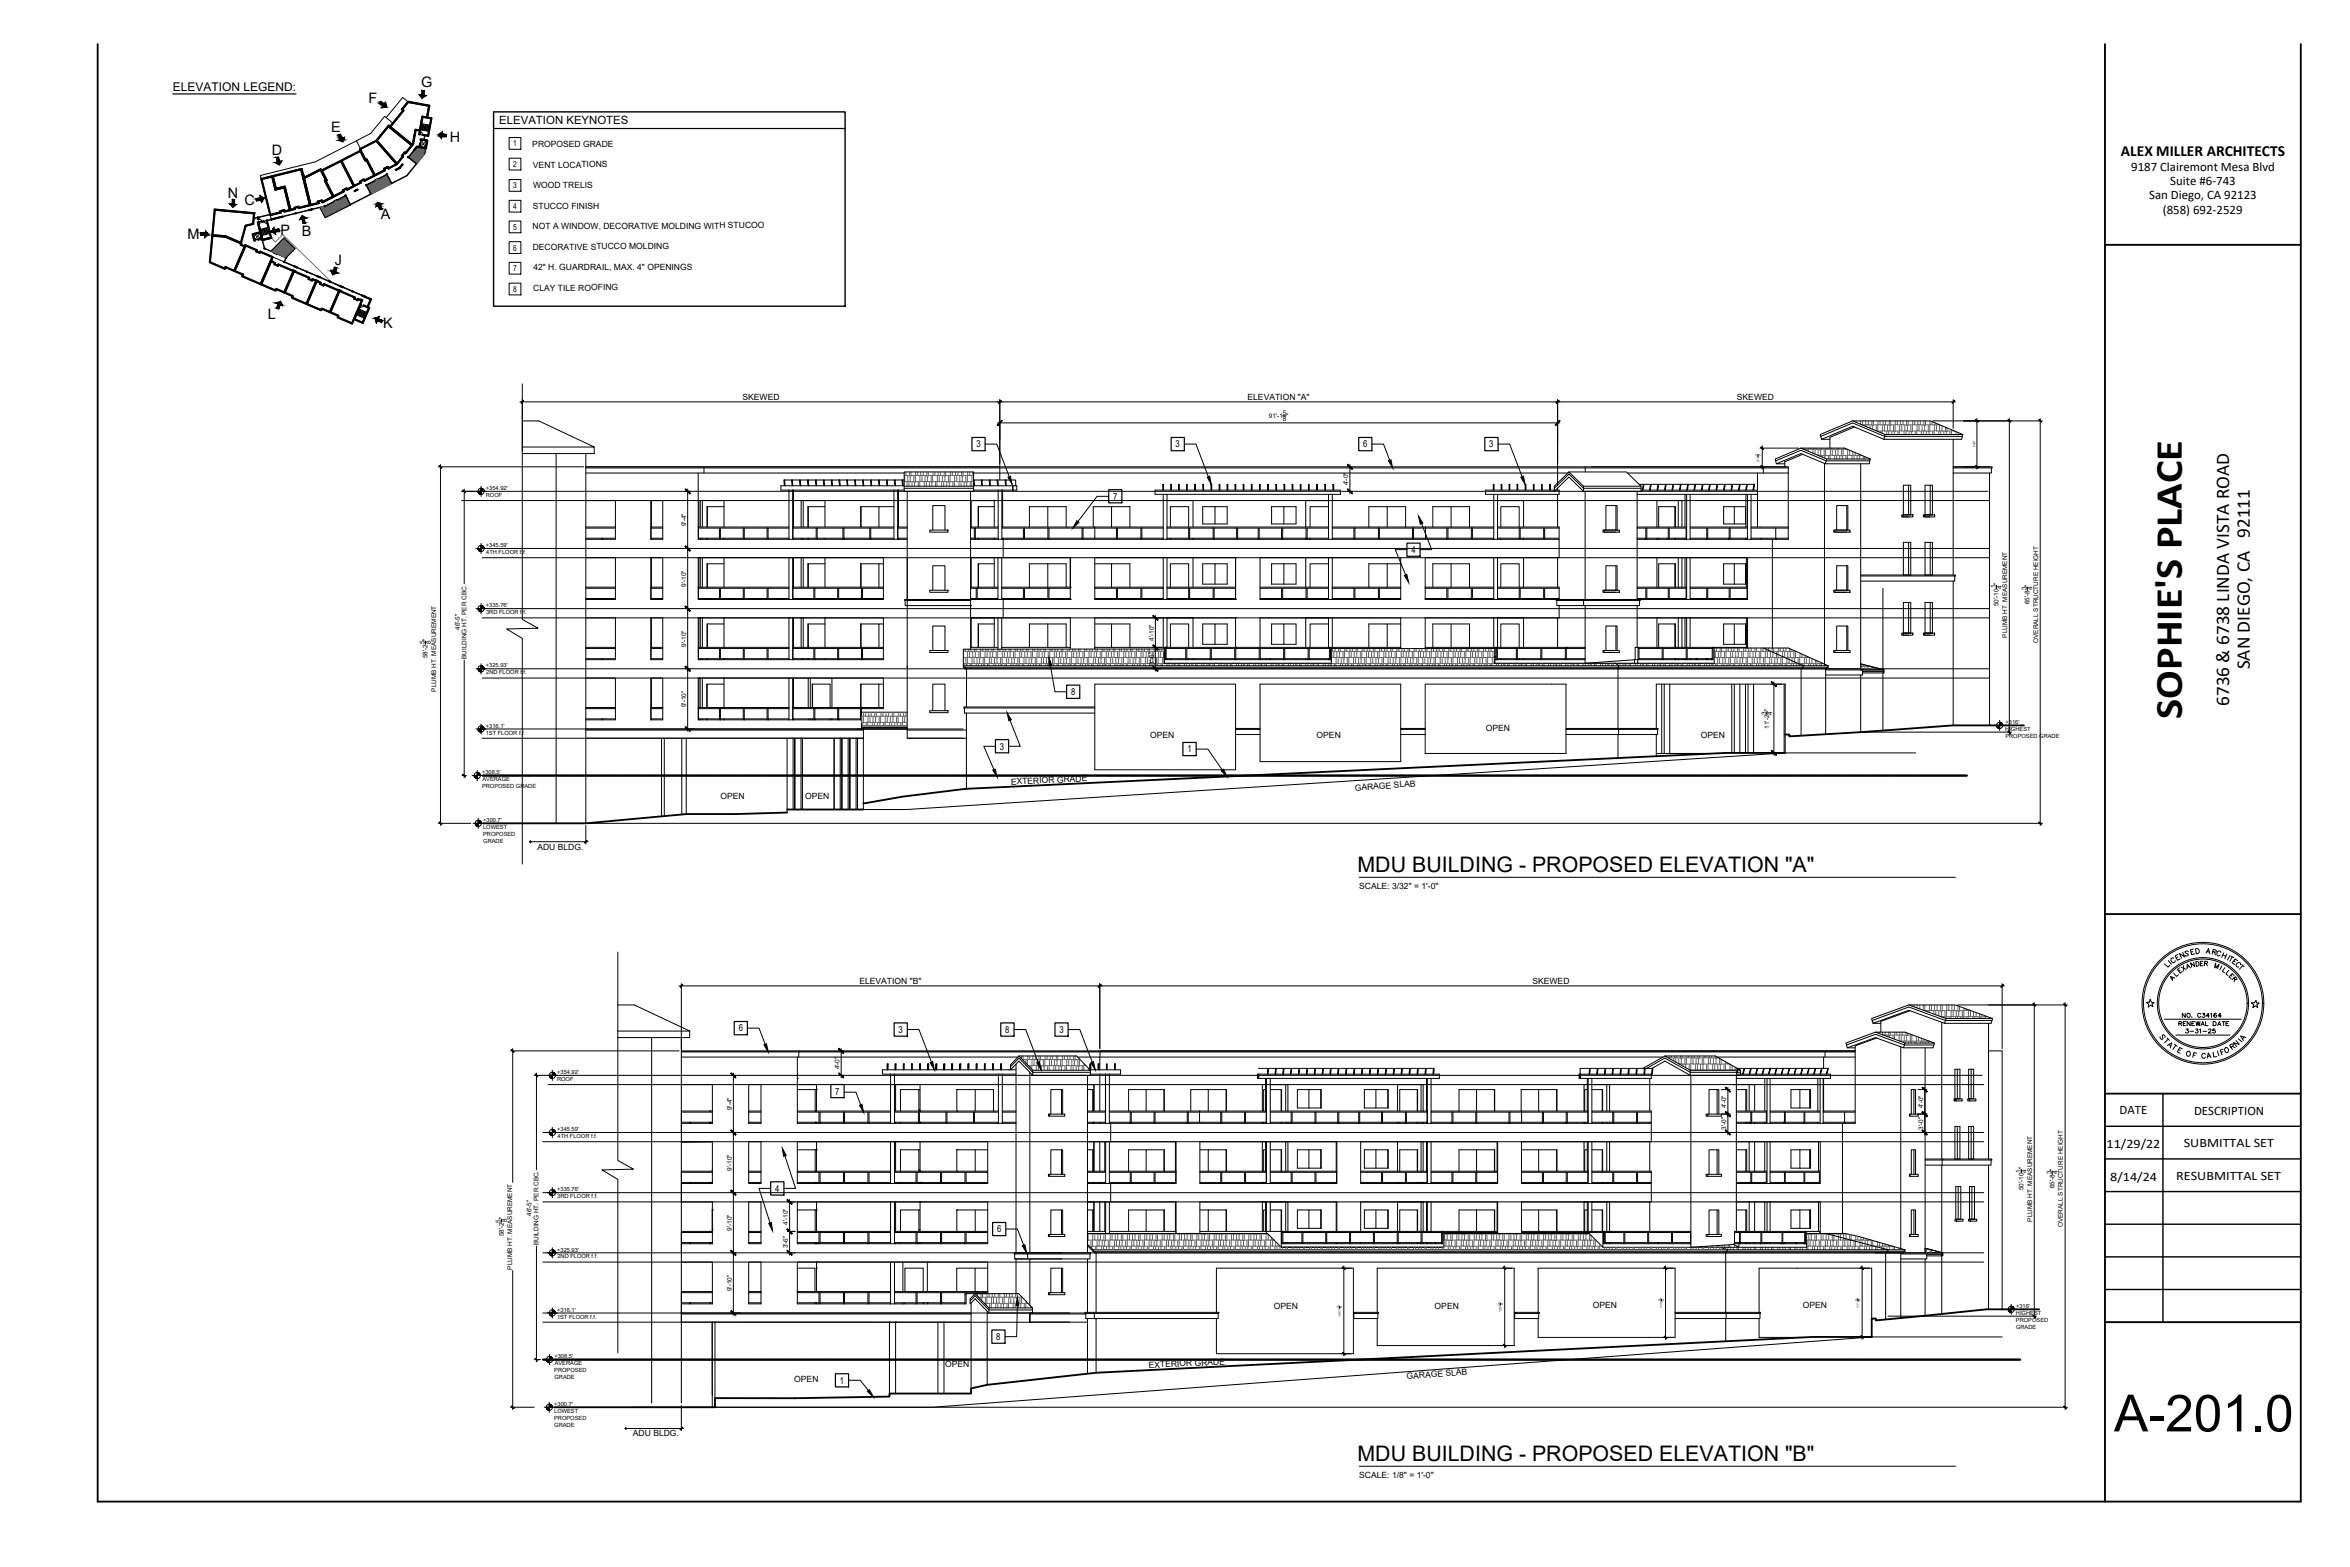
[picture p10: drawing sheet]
<svg xmlns="http://www.w3.org/2000/svg" width="914mm" height="610mm" viewBox="0 0 914 610" stroke-linecap="round" stroke-linejoin="round" font-family="sans-serif">
<defs><g id="words">
<text font-size="20" x="822.6" y="556.9">A-201.0</text>
<text font-size="15" x="848.9" y="279.6" transform="rotate(-90 848.9 279.6)">SOPHIE'S PLACE</text>
<g font-size="8.3">
<text x="528.2" y="339.2">MDU BUILDING - PROPOSED ELEVATION &quot;A&quot;</text>
<text x="528.2" y="568.3">MDU BUILDING - PROPOSED ELEVATION &quot;B&quot;</text>
</g>
<g font-size="7.5">
<text x="875.4" y="260.4" transform="rotate(-90 875.4 260.4)">SAN DIEGO, CA 92111</text>
<text x="867.4" y="274.7" transform="rotate(-90 867.4 274.7)">6736 &amp; 6738 LINDA VISTA ROAD</text>
</g>
<text font-size="6" x="825.3" y="60.5">ALEX MILLER ARCHITECTS</text>
<g font-size="5.6">
<text x="163.9" y="33.8">G</text>
<text x="143.4" y="39.9">F</text>
<text x="128.8" y="51.3">E</text>
<text x="175.1" y="55.2">H</text>
<text x="105.7" y="60.3">D</text>
<text x="88.7" y="76.8">N</text>
<text x="95.2" y="79.9">C</text>
<text x="148.2" y="85.3">A</text>
<text x="73" y="92.9">M</text>
<text x="109.1" y="91.2">P</text>
<text x="117.5" y="91.7">B</text>
<text x="130.3" y="103.2">J</text>
<text x="104.3" y="124.1">L</text>
<text x="149" y="127.4">K</text>
</g>
<g font-size="5.3">
<text x="867.5" y="376.4">E</text>
<text x="846" y="379.9">E</text>
<text x="847.4" y="378.9">X</text>
<text x="866.1" y="382.1">E</text>
<text x="867.1" y="383.1">R</text>
<text x="846" y="411">E</text>
</g>
<g font-size="5">
<text x="829.3" y="66.5">9187 Clairemont Mesa Blvd</text>
<text x="836.2" y="77.6">San Diego, CA 92123</text>
<text x="844.5" y="72">Suite #6-743</text>
<text x="841.6" y="83.4">(858) 692-2529</text>
<text x="824.8" y="433.5">DATE</text>
<text x="853.7" y="433.6">DESCRIPTION</text>
<text x="819.7" y="446.7">11/29/22</text>
<text x="849.7" y="446.3">SUBMITTAL SET</text>
<text x="821.1" y="459.4">8/14/24</text>
<text x="846.8" y="459">RESUBMITTAL SET</text>
</g>
<g font-size="4.9">
<text x="843.5" y="375.7">C</text>
<text x="868.9" y="377.5">C</text>
<text x="870.3" y="378.2">T</text>
<text x="841" y="406.8">T</text>
<text x="849.1" y="403.2">3-31-25</text>
<text x="864.3" y="410.6">O</text>
</g>
<text font-size="4.7" x="67.2" y="35.5">ELEVATION LEGEND:</text>
<g font-size="4.4">
<text x="194.3" y="48.1">ELEVATION KEYNOTES</text>
<text x="842.4" y="376.4">I</text>
<text x="854.8" y="376.8">E</text>
<text x="846.7" y="400">RENEWAL DATE</text>
<text x="848.1" y="396.9">NO. C34164</text>
</g>
<g font-size="4">
<text x="844.5" y="381">L</text>
<text x="869.6" y="406.4">I</text>
</g>
<g font-size="3.7">
<text x="379.9" y="174.1">3</text>
<text x="457.4" y="174.1">3</text>
<text x="530.4" y="174.1">6</text>
<text x="579.5" y="174.1">3</text>
<text x="433.1" y="194.4">7</text>
<text x="549.2" y="215.2">4</text>
<text x="416.8" y="270.5">8</text>
<text x="389.1" y="291.6">3</text>
<text x="462" y="292.7">1</text>
<text x="287.4" y="401.3">6</text>
<text x="349.7" y="401.8">3</text>
<text x="391.1" y="401.8">8</text>
<text x="412.2" y="401.8">3</text>
<text x="325" y="425.8">7</text>
<text x="301.6" y="463.6">4</text>
<text x="388" y="479.5">6</text>
<text x="387.7" y="521.3">8</text>
<text x="326.8" y="538.3">1</text>
</g>
<g font-size="3.3">
<text x="207.1" y="57.2">PROPOSED GRADE</text>
<text x="207.4" y="65.2">VENT LOCATIONS</text>
<text x="207.4" y="73.2">WOOD TRELIS</text>
<text x="207.3" y="81.2">STUCCO FINISH</text>
<text x="207.2" y="89.2">NOT A WINDOW, DECORATIVE MOLDING WITH STUCOO</text>
<text x="207.3" y="97.2">DECORATIVE STUCCO MOLDING</text>
<text x="207.5" y="105.2">42&quot; H. GUARDRAIL, MAX. 4&quot; OPENINGS</text>
<text x="207.5" y="113.1">CLAY TILE ROOFING</text>
<text x="288.9" y="155.7">SKEWED</text>
<text x="485.4" y="155.7">ELEVATION &quot;A&quot;</text>
<text x="675.8" y="155.7">SKEWED</text>
<text x="447.5" y="287.2">OPEN</text>
<text x="512.3" y="287.2">OPEN</text>
<text x="578.1" y="284.5">OPEN</text>
<text x="661.8" y="286.9">OPEN</text>
<text x="393.4" y="305.2" transform="rotate(-3 393.4 305.2)">EXTERIOR GRADE</text>
<text x="280.3" y="310.6">OPEN</text>
<text x="313.3" y="310.6">OPEN</text>
<text x="527.3" y="307.7" transform="rotate(-4 527.3 307.7)">GARAGE SLAB</text>
<text x="209.1" y="330.5">ADU BLDG.</text>
<text x="528.9" y="346">SCALE: 3/32&quot; = 1'-0&quot;</text>
<text x="334.4" y="382.9">ELEVATION &quot;B&quot;</text>
<text x="596.3" y="382.9">SKEWED</text>
<text x="495.6" y="509.3">OPEN</text>
<text x="558.2" y="509.3">OPEN</text>
<text x="619.7" y="508.8">OPEN</text>
<text x="701.4" y="508.8">OPEN</text>
<text x="367.8" y="531.7">OPEN</text>
<text x="447" y="532.1" transform="rotate(-3 447 532.1)">EXTERIOR GRADE</text>
<text x="309.1" y="537.8">OPEN</text>
<text x="547.4" y="536.5" transform="rotate(-4 547.4 536.5)">GARAGE SLAB</text>
<text x="246.3" y="558.8">ADU BLDG.</text>
<text x="528.9" y="575.1">SCALE: 1/8&quot; = 1'-0&quot;</text>
</g>
<g font-size="3.2">
<text x="199.7" y="56.9">1</text>
<text x="199.7" y="65">2</text>
<text x="199.7" y="73.3">3</text>
<text x="199.7" y="81.4">4</text>
<text x="199.7" y="89.4">5</text>
<text x="199.7" y="97.5">6</text>
<text x="199.7" y="105.5">7</text>
<text x="199.7" y="113.5">8</text>
</g>
<g font-size="2.5">
<text x="499.1" y="161.5">5</text>
<text x="493.7" y="162.7">91'-1 &quot;</text>
<text x="499.1" y="163.9">8</text>
<text x="524.6" y="188.8" transform="rotate(-90 524.6 188.8)">4'-0&quot;</text>
<text x="266.9" y="204.7" transform="rotate(-90 266.9 204.7)">9'-4&quot;</text>
<text x="266.9" y="228.3" transform="rotate(-90 266.9 228.3)">9'-10&quot;</text>
<text x="776.5" y="228.9" transform="rotate(-90 776.5 228.9)">1</text>
<text x="778.9" y="229" transform="rotate(-90 778.9 229)">4</text>
<text x="788.5" y="229.7" transform="rotate(-90 788.5 229.7)">3</text>
<text x="790.9" y="229.7" transform="rotate(-90 790.9 229.7)">4</text>
<text x="777.7" y="235.8" transform="rotate(-90 777.7 235.8)">50'-10 &quot;</text>
<text x="789.7" y="235.1" transform="rotate(-90 789.7 235.1)">65'-8 &quot;</text>
<text x="178.9" y="245.1" transform="rotate(-90 178.9 245.1)">46'-5&quot;</text>
<text x="165.2" y="250.7" transform="rotate(-90 165.2 250.7)">5</text>
<text x="167.6" y="250.7" transform="rotate(-90 167.6 250.7)">8</text>
<text x="266.9" y="251.7" transform="rotate(-90 266.9 251.7)">9'-10&quot;</text>
<text x="449" y="249.3" transform="rotate(-90 449 249.3)">4'-10&quot;</text>
<text x="781" y="248" transform="rotate(-90 781 248)">PLUMB HT. MEASUREMENT</text>
<text x="793" y="250.1" transform="rotate(-90 793 250.1)">OVERALL STRUCTURE HEIGHT</text>
<text x="166.4" y="256.1" transform="rotate(-90 166.4 256.1)">58'-2 &quot;</text>
<text x="181.6" y="256.4" transform="rotate(-90 181.6 256.4)">BUILDING HT. PER CBC.</text>
<text x="448.9" y="258.5" transform="rotate(-90 448.9 258.5)">3'-6&quot;</text>
<text x="169.7" y="269" transform="rotate(-90 169.7 269)">PLUMB HT. MEASUREMENT</text>
<text x="266.9" y="275.1" transform="rotate(-90 266.9 275.1)">9'-10&quot;</text>
<text x="687.2" y="278" transform="rotate(-90 687.2 278)">3</text>
<text x="689.6" y="278" transform="rotate(-90 689.6 278)">4</text>
<text x="688.4" y="283.5" transform="rotate(-90 688.4 283.5)">11'-2 &quot;</text>
<text x="326.7" y="416.1" transform="rotate(-90 326.7 416.1)">4'-0&quot;</text>
<text x="284.7" y="431.9" transform="rotate(-90 284.7 431.9)">9'-4&quot;</text>
<text x="671.7" y="431.1" transform="rotate(-90 671.7 431.1)">4'-0&quot;</text>
<text x="748.3" y="431.1" transform="rotate(-90 748.3 431.1)">4'-0&quot;</text>
<text x="671.7" y="439.5" transform="rotate(-90 671.7 439.5)">3'-0&quot;</text>
<text x="748.3" y="439.5" transform="rotate(-90 748.3 439.5)">3'-0&quot;</text>
<text x="284.7" y="455.5" transform="rotate(-90 284.7 455.5)">9'-10&quot;</text>
<text x="786.2" y="456.1" transform="rotate(-90 786.2 456.1)">1</text>
<text x="788.6" y="456.2" transform="rotate(-90 788.6 456.2)">4</text>
<text x="798.2" y="456.9" transform="rotate(-90 798.2 456.9)">3</text>
<text x="800.6" y="456.9" transform="rotate(-90 800.6 456.9)">4</text>
<text x="787.4" y="463" transform="rotate(-90 787.4 463)">50'-10 &quot;</text>
<text x="799.4" y="462.3" transform="rotate(-90 799.4 462.3)">65'-8 &quot;</text>
<text x="206.9" y="473.1" transform="rotate(-90 206.9 473.1)">46'-5&quot;</text>
<text x="194.8" y="475.6" transform="rotate(-90 194.8 475.6)">5</text>
<text x="197.2" y="475.6" transform="rotate(-90 197.2 475.6)">8</text>
<text x="284.7" y="478.9" transform="rotate(-90 284.7 478.9)">9'-10&quot;</text>
<text x="306.6" y="476.4" transform="rotate(-90 306.6 476.4)">4'-10&quot;</text>
<text x="790.7" y="475.2" transform="rotate(-90 790.7 475.2)">PLUMB HT. MEASUREMENT</text>
<text x="802.7" y="477.4" transform="rotate(-90 802.7 477.4)">OVERALL STRUCTURE HEIGHT</text>
<text x="196" y="480.9" transform="rotate(-90 196 480.9)">58'-2 &quot;</text>
<text x="209.6" y="484.4" transform="rotate(-90 209.6 484.4)">BUILDING HT. PER CBC.</text>
<text x="306.6" y="485.7" transform="rotate(-90 306.6 485.7)">3'-6&quot;</text>
<text x="199.3" y="493.9" transform="rotate(-90 199.3 493.9)">PLUMB HT. MEASUREMENT</text>
<text x="284.7" y="502.3" transform="rotate(-90 284.7 502.3)">9'-10&quot;</text>
</g>
<g font-size="2.2">
<text x="189.1" y="190.6">+354.92'</text>
<text x="189" y="193.3">ROOF</text>
<text x="189.1" y="212.8">+345.59'</text>
<text x="189.2" y="215.5">4TH FLOOR f.f.</text>
<text x="189.1" y="236.3">+335.76'</text>
<text x="189.1" y="238.9">3RD FLOOR f.f.</text>
<text x="189.1" y="259.7">+325.93'</text>
<text x="189.2" y="262.3">2ND FLOOR f.f.</text>
<text x="780.4" y="281.6">+316'</text>
<text x="189" y="285.8">1ST FLOOR f.f.</text>
<text x="189.1" y="283.1">+316.1'</text>
<text x="780.3" y="284.3">HIGHEST</text>
<text x="780.3" y="287">PROPOSED GRADE</text>
<text x="187.6" y="301.2">+308.5'</text>
<text x="187.7" y="303.8">AVERAGE</text>
<text x="187.6" y="306.5">PROPOSED GRADE</text>
<text x="188" y="322.4">LOWEST</text>
<text x="188" y="319.7">+300.7'</text>
<text x="188" y="325.1">PROPOSED</text>
<text x="188" y="327.8">GRADE</text>
<text x="216.8" y="417.8">+354.92'</text>
<text x="216.8" y="420.5">ROOF</text>
<text x="216.8" y="440">+345.59'</text>
<text x="216.9" y="442.7">4TH FLOOR f.f.</text>
<text x="216.8" y="463.4">+335.76'</text>
<text x="216.9" y="466">3RD FLOOR f.f.</text>
<text x="216.8" y="486.9">+325.93'</text>
<text x="216.9" y="489.5">2ND FLOOR f.f.</text>
<text x="784.5" y="508.8">+316'</text>
<text x="216.7" y="513">1ST FLOOR f.f.</text>
<text x="216.8" y="510.3">+316.1'</text>
<text x="784.4" y="511.5">HIGHEST</text>
<text x="784.4" y="514.2">PROPOSED</text>
<text x="784.5" y="516.8">GRADE</text>
<text x="215.7" y="533.7">PROPOSED</text>
<text x="215.8" y="528.4">+308.5'</text>
<text x="215.8" y="531">AVERAGE</text>
<text x="215.8" y="536.4">GRADE</text>
<text x="215.6" y="549.6">LOWEST</text>
<text x="215.7" y="546.9">+300.7'</text>
<text x="215.6" y="552.3">PROPOSED</text>
<text x="215.7" y="554.9">GRADE</text>
</g>
<g font-size="1.3">
<text x="768.6" y="173.9" transform="rotate(-90 768.6 173.9)">7'-6&quot;</text>
<text x="683.9" y="177.5" transform="rotate(-90 683.9 177.5)">1</text>
<text x="684.5" y="179.5" transform="rotate(-90 684.5 179.5)">3'-0 &quot;</text>
<text x="685.1" y="177.5" transform="rotate(-90 685.1 177.5)">2</text>
<text x="521.1" y="508.9" transform="rotate(-90 521.1 508.9)">3</text>
<text x="522.3" y="508.9" transform="rotate(-90 522.3 508.9)">4</text>
<text x="583.7" y="507.7" transform="rotate(-90 583.7 507.7)">3</text>
<text x="584.9" y="507.7" transform="rotate(-90 584.9 507.7)">4</text>
<text x="646.2" y="506.1" transform="rotate(-90 646.2 506.1)">3</text>
<text x="646.8" y="508.8" transform="rotate(-90 646.8 508.8)">11'-3 &quot;</text>
<text x="647.5" y="506.1" transform="rotate(-90 647.5 506.1)">4</text>
<text x="722.8" y="506" transform="rotate(-90 722.8 506)">3</text>
<text x="723.4" y="508.7" transform="rotate(-90 723.4 508.7)">11'-2 &quot;</text>
<text x="724" y="506" transform="rotate(-90 724 506)">4</text>
<text x="521.7" y="512.3" transform="rotate(-90 521.7 512.3)">13'-11 &quot;</text>
<text x="584.3" y="510.4" transform="rotate(-90 584.3 510.4)">12'-7 &quot;</text>
</g>
<g font-size=".2">
<text x="164.2" y="50.8" transform="rotate(7 164.2 50.8)">DN</text>
<text x="165.8" y="51.1" transform="rotate(7 165.8 51.1)">UP</text>
<text x="103.4" y="88.6" transform="rotate(-14 103.4 88.6)">UP</text>
<text x="140.7" y="120.4" transform="rotate(-159 140.7 120.4)">DN</text>
<text x="142.2" y="121.1" transform="rotate(-157 142.2 121.1)">UP</text>
</g>
</g></defs>
<g fill="none" stroke="#000" stroke-width=".39">
<path d="M158.7 39.6l-2-1.7-6.4 7.9M138.7 54.8l-16.1 8.2-21.3 5.3 .4 1.4M152.9 47.9l-3.2-2.6-5.4 6.6-5.6 2.9 1.6 3M161.1 58.4l-2.2 2.6M161.2 58.5l-2.2 2.6M163.5 51.2l-.1 1zM163.5 51.2l.7 .4 .2 .8M163.6 50.5l3.2 .6M163.6 50.2l3.3 .6M163.6 49.9l3.3 .6M163.7 49.6l3.3 .6M163.8 49.3l3.3 .6"/>
<path d="M163.8 49l3.3 .6M163.9 48.7l3.3 .6M163.9 54.4l1.7 3.1M163.9 54.5l-.4 2.6 2 .3 .5-2.5-2.2-.5-.1 1.4M163.9 48.4l3.3 .6M164 48.1l3.3 .6M164.5 49.9l-.2 .8M165.2 52.7l-.3 1.6M165.3 52.7l-.3 1.7M165.6 57.8l-.3 2.1-6.9 8.5-31.9 16.3-2-3.9M165.6 48.4l-.4 2.4M166.1 54.7l-2.7 2.5"/>
<path d="M166.1 50.2l-.1 .8M198.1 53.5h4.6v4.6h-4.6zM102.1 71l3.6 14.8M129.9 78.4l-3.3 1.7-16.6 4.1M129.9 78.5l-3.3 1.7-16.5 4.1M134.4 76.1l-3.4 1.7M134.4 76.2l-3.3 1.7M134.5 76.2l1.8 3.5M142.5 72.1l1.7 3.4-7.9 4-1.7-3.4M142.6 72.1l1.8 3.5M145.9 70.2l-3.3 1.7M146 70.3l-3.4 1.7"/>
<path d="M150.4 67.9l-3.3 1.7M150.5 68l-3.3 1.7M150.6 67.9l1.7 3.6M158.9 61.3l3 2.5-3.7 4.5-5.8 2.9-1.7-3.3M159 61.2l3.1 2.6M198.1 61.6h4.6v4.5h-4.6zM198.1 69.9h4.6v4.5h-4.6zM198.1 77.9h4.6v4.6h-4.6zM98.5 91.2l3.3 1.6M100.3 84.7l-1.6 .4M100.4 93l-1.2 .4-.6-2.1 2.6-.6 .5 2-2.6 .6M100.6 85.3l.8 .1 .5 .7"/>
<path d="M100.9 86.3l.9-.3zM101.2 90.5l-2.2 2.9M102 93.4l.9 3.3 3.6 1.6M102.2 93.4l.8 3.2 3.5 1.5M102.7 86.1l.5 .6 .7 .1M102.8 88.9l.6 2.3M102.8 88.9l-1.6 .3M103.6 88.6l.1 .8M103.7 85.9l.1 1zM104.4 88.4l-1.6 .5M104.5 88.7l-3.3 .8M104.5 89.1l-3.2 .7"/>
<path d="M104.6 89.4l-3.2 .8M104.7 89.7l-3.2 .8M104.8 90l-3.3 .8M104.8 90.3l-3.2 .8M104.9 90.6l-3.2 .8M105 90.8l-3.2 .9M105 83.4l-6.2 1.5M105.1 83.5l-4.6 1.2M105.5 97.7l5-5.1 4.3 4.2-3.4 3.4M105.5 85.3l-1.6 .4M105.5 85.5l-1.6 .4M107.7 98.8l3.5 1.5-.6 1.5"/>
<path d="M107.8 98.6l3.6 1.6-.7 1.7 3.7 1.6M108.1 84.7l-.7 .1M108.1 84.8l-.6 .2M109.3 82.6l.1 .1M198.1 86h4.6v4.6h-4.6zM198.1 94h4.6v4.6h-4.6zM106.5 100.1l35.2 15.1M110.6 102l3.8 1.6M115.6 104.1l7.6 3.3M124.4 108l7.7 3.3M124.5 107.8l7.7 3.3M133.3 111.8l7.7 3.3"/>
<path d="M133.4 111.6l7.6 3.3M140.5 118.5l-.4 1zM141.5 118.9l-.6 .5h-.7M142.6 115.8l.6 .2M142.6 115.6l.6 .3M143.5 118.2l-.3 .6M143.6 118.2l-.3 .7M144 117l-.3 .6M144.1 117l-.2 .6M198.1 102.1h4.6v4.5h-4.6zM198.1 110.2h4.6v4.5h-4.6zM138.7 122.5l3.1 1.3"/>
<path d="M138.8 122.2l3.1 1.3M138.9 121.9l3.1 1.3M139.1 121.6l3 1.4M139.2 121.4l3.1 1.3M139.3 121.1l3.1 1.3M139.4 120.8l3.1 1.3M139.6 120.5l3 1.3M139.7 120.2l1.5 .7M140.4 120.6l-.2 .6M141.2 120.9l-1 2.2M141.2 120.9l1.5 .6M142 121.2l-.3 .7"/>
<path d="M202.3 156.3h558.6M203.2 149.3v91.7l6.2 3.4-12.3 .3 6.1 3.7v87.7M203.2 155.4v20.2M389 155.4v25.7M606.1 155.4v33.6M760 155.4v11.3M203.2 163.7h6.5l21.5 10.2h-28M216.4 176.4v143.9M228 176.4v143.9M231.2 173.9v2.5h-28M383.3 172.8h4.5l4.9 12.7M388.1 164.5h218.9"/>
<path d="M460.8 172.8h4.6l4.8 12.7M533.8 172.8h4.5l2.5 6.3M582.9 172.8h4.5l4.9 12.7M684.8 174.3h15M685.7 173.4v9.1M690.9 179.3l9.8-4.1 9.9 4.1h17M700.7 174.3h17l10 4.3M701.4 176.7l-6.9 3v1.9M708.3 169l12.6-5.3 12.6 5.3-.5 1.9-12.1-5.1-12.1 5.1zM708.5 169.8l12.4-5.3 12.4 5.3h30.3M708.8 170.9h3.2M710.8 178.6h16.9l-.4 1.8h-17l-9.6-4-9.5 4-.5-1.8 10-4.3 10.1 4.3-.5 1.8"/>
<path d="M720.9 163.7h30.2l12.7 5.3M721.6 166.1l-9.6 4v4.2M733.5 169h30.3l-.5 1.9h-30.3M752 163.7h42.8M760 170.9v52.8M769.2 162.8v19.7M781.8 162.8v123M793.9 162.8v158.4M170.5 181.6h56.6M171.4 180.7v140.5M179.6 194.7h594.6M179.6 191.1h593.9"/>
<path d="M180.6 190.2v36.9M186 191.1h.1M186 191.4l.3-.3-.3 .4M186.2 191.1l-.2 .2 .3-.2M186.5 191.1l-.4 .5M186.7 191.1l-.6 .6 .7-.6M186.8 192.3l.4-.3-.3 .3M186.9 191.1l-.7 .8 .8-.8M187.1 191.1l-.8 .8M187.2 192.3h.1M187.2 189.1v4M187.2 190.7l.5-.6-.5 .6"/>
<path d="M187.2 191.2l-.8 .9M187.2 191.3l-.8 .8M187.2 191.5l-.7 .7M187.2 191.6l-.7 .6M187.2 191.6l-.6 .6M187.2 191.9l-.4 .4 .4-.6-.5 .5M187.2 192.2v.1M187.2 191.1l.8-.8-1.7 1.7M187.2 189.9v.3M187.5 190l-.3 .3M187.5 190l-.3 .4M187.6 190l-.4 .6"/>
<path d="M187.9 190.2l-.7 .7M187.9 190.2l-.7 .8M188.1 190.4l-.8 .7 .8-.7M188.2 190.5l-.8 .6M188.2 190.5l-.6 .6M188.2 191.1h.1M188.2 190.6l-.5 .5M188.3 190.7l-.5 .4M188.3 190.8l-.4 .3M188.3 190.8l-.3 .3M188.3 191l-.1 .1M188.4 191.1h.1"/>
<path d="M228 184h123.8M228 182h467.8M239.5 194.7v15.1h-11.5M253.2 194.7v15.1h4.7v-15.1M253.5 194.7v10.3M267.6 190.2v94.3M271.7 184v25.8h66.7M271.9 194.7v10.3M272.5 194.7v10.3M273.3 194.7v10.3M273.9 182v2M274.5 194.7h7.2v10.3"/>
<path d="M275.2 197.1l-.1 7.9M281.7 197.1h-6.5v7.9M305.2 189h-1.3v1.7h47.9M305.3 186.7h-.3l.2 2.3h.3l-.2-2.3h2.7M305.5 189h2.7M307 190.7v19.1M308.3 186.7h-.3l.2 2.3h.3l-.2-2.3h2.8l.2 2.3h.3l-.3-2.3h2.9M308.4 190.7v19.1M308.5 189h2.8M308.8 190.7v14.3M311.1 186.7h.2M311.6 189h2.8"/>
<path d="M312.5 194.7v10.3M314.4 186.7h-.2l.2 2.3h.3l-.3-2.3h2.9M314.5 197.1l-.1 7.9M314.7 189h2.8M317.5 186.7h-.2l.2 2.3h.3l-.3-2.3h2.9M317.8 189h2.8M320.6 186.7h-.2l.2 2.3h.3l-.3-2.3h2.9M320.9 189h2.8M321 197.1h-6.5v7.9M323.7 186.7h-.2l.2 2.3h.3l-.3-2.3h2.7M324 189h2.7M326.7 186.7h-.3l.3 2.3h.3l-.3-2.3h2.7"/>
<path d="M327 189h2.7M329.7 186.7h-.3l.3 2.3h.2l-.2-2.3h2.8M329.9 189h2.9M332.8 186.7h-.3l.3 2.3h.2l-.2-2.3h2.8M333 189h2.9M335.1 197.1h6.9v7.9M335.9 186.7h-.3l.3 2.3h.2l-.2-2.3h2.8M336.1 189h2.8M339 186.7h-.3l.2 2.3h.3l-.2-2.3h2.8M339.2 189h2.8M342 197.1h5.8M342.1 186.7h-.3l.2 2.3h.3l-.2-2.3h2.8"/>
<path d="M342.3 189h2.8M345.2 186.7h-.3l.2 2.3h.3l-.2-2.3h2.8M345.4 189h2.8M347.8 190.7v19.1M348.3 186.7h-.3l.2 2.3h.3l-.2-2.3h2.7M348.5 189h2.7M349.3 190.7v19.1M349.6 190.7v14.3M351.3 186.7h-.3l.2 2.3h.3l-.2-2.3h.5M351.5 189h.3M351.8 183.6h27v7.5h-27zM351.8 189.9h27"/>
<path d="M351.8 189.1h27M353 191.1v96.1h23M377.6 194.7h9.3v10.3M377.6 191.1l.1 61.4M377.9 194.7v10.3M378.8 186.7h.2M378.8 189h.1M378.8 184h231.3M379.2 189h2.8M380.7 197.1l-.1 7.9M381.8 186.7h-2.8l.2 2.3h-.3l-.1-1.1M382.1 186.7h-.3l.2 2.3h.3l-.2-2.3h2.8"/>
<path d="M382.3 189h2.8M385.2 186.7h-.3l.2 2.3h.3l-.2-2.3h2.8l.2 2.3h.3l-.2-2.3h-.3M385.4 189h2.8M386.9 197.1h-6.2v7.9M388.3 186.7h2.8M388.4 190.7v19.1M388.5 189h2.8M389.8 190.7v19.1M390.1 190.7v14.3M391.4 186.7h-.3l.2 2.3h.3l-.2-2.3h3.8v2.3M391.6 189h4v1.7h-16.8M394.1 190.7v-1.7l.1 1.7"/>
<path d="M407.7 197.1v7.9M431.4 193.1h-4.5l-7.5 9.8M432.5 197.1h-7.1v7.9M452.4 188.4h.3v2.3h-.3zM452.4 190.7h-3v1.6h72.2v-1.6h-2.6M452.6 192.3v13.1M452.7 190.7h2.8M454.1 192.3v12.7M455.5 188.4h.3v2.3h-.3zM455.8 190.7h2.8M458.6 188.4h.3v2.3h-.3zM458.9 190.7h2.8"/>
<path d="M461.7 188.4h.3v2.3h-.3zM462 190.7h2.8M464.2 194.7v10.3M464.8 188.4h.3v2.3h-.3zM465.1 190.7h2.9M468 188.4h.3v2.3h-.3zM468.3 190.7h2.9M471.2 188.4h.3v2.3h-.3zM471.5 190.7h2.9M472.8 197.1h-4.8v6.7h9.5v-6.7h-4.7v6.7M474.4 188.4h.3v2.3h-.3zM474.7 190.7h2.8"/>
<path d="M477.5 188.4h.3v2.3h-.3zM477.8 190.7h2.8M480.6 188.4h.3v2.3h-.3zM480.9 190.7h2.8M483.7 188.4h.3v2.3h-.3zM484 190.7h2.9M486.9 188.4h.3v2.3h-.3zM487.2 190.7h2.9M490.1 188.4h.3v2.3h-.3zM490.4 190.7h2.9M493.3 188.4h.3v2.3h-.3zM493.6 190.7h2.8"/>
<path d="M496.4 188.4h.3v2.3h-.3zM496.7 190.7h2.9M499.6 197.1h4.7v6.7h-9.5v-6.7h4.8v6.7M499.6 188.4h.3v2.3h-.3zM499.9 190.7h2.9M502.8 188.4h.3v2.3h-.3zM503.1 190.7h2.9M506 188.4h.3v2.3h-.3zM506.3 190.7h2.8M508.1 194.7v10.3M509.1 188.4h.3v2.3h-.3zM509.4 190.7h2.9"/>
<path d="M512.3 188.4h.3v2.3h-.3zM512.6 190.7h2.9M515.5 188.4h.3v2.3h-.3zM515.8 190.7h2.9M516.9 197.1h-7.1v7.9M516.9 192.3v17.5M518.4 192.3v17.5h-1.5M518.7 188.4h.3v2.3h-.3zM524.4 181.6h1.8M525.3 180.7v11.3M539.8 197.1h7.1v7.9M564.6 197.1v7.9"/>
<path d="M581.1 188.4h.2v2.3h-.2zM581.1 190.7h-3.1v1.6h28.7v-1.6h-1.4M581.2 192.3v13.1M581.3 190.7h2.8M582.7 192.3v12.7M584.1 188.4h.3v2.3h-.3zM584.4 190.7h2.8M587.2 188.4h.3v2.3h-.3zM587.5 190.7h2.8M590.3 188.4h.3v2.3h-.3zM590.6 190.7h2.9M592.8 194.7v10.3"/>
<path d="M593.5 188.4h.3v2.3h-.3zM593.8 190.7h2.8M596.6 188.4h.3v2.3h-.3zM596.9 190.7h2.9M599.8 188.4h.3v2.3h-.3zM600.1 190.7h2.9M603 188.4h.3v2.3h-.3zM603.3 190.7h1.5M604.8 189.1l5.7-5.5 5.6 5.5v2l-5.6-5.5-5.7 5.5zM604.8 189.9l5.7-5.5 5.6 5.5h22.4M606.1 189.9v.8M606.1 192.3v12.7"/>
<path d="M610.5 183.6h22.4l5.6 5.5h-22.4M616.8 191.1v42.1M616.8 181.6v2M619.3 181.6h76.5v28.2h-4.8M628.8 196.7v9.5h-4.5M633.3 184h62.5M637 191.1v42.1h12M637 192.3h46.8M637.8 188.4h1.6l-.4 2.3h.3l.4-2.3h-.3M638.5 190.7h.5M638.5 189.1v2M639.3 190.7h2.5"/>
<path d="M639.7 188.4h2.5l-.4 2.3h.3l.4-2.3h-.3M642.1 190.7h2.7M642.5 188.4h2.6l-.3 2.3h.2l.4-2.3h-.3M645 190.7h2.6M645.4 188.4h2.7l-.5 2.3h.3l.4-2.3h-.2M647.9 190.7h2.7M648.3 188.4h2.6l-.3 2.3h.2l.4-2.3h-.3M650.8 190.7h2.7M651.2 188.4h2.7l-.4 2.3h.2l.4-2.3h-.2M651.7 197.1h.2v7.9M653 194.7v10.3M653.7 190.7h2.6"/>
<path d="M654.1 188.4h2.6l-.4 2.3h.3l.4-2.3h-.3M655.6 192.3v12.7M656.3 192.3v17.5M656.6 190.7h2.5M657 188.4h2.5l-.4 2.3h.3l.4-2.3h-.3M657.6 192.3v17.5M659.4 190.7h2.6M659.8 188.4h2.6l-.4 2.3h.3l.4-2.3h-.3M662.3 190.7h2.5M662.7 188.4h2.5l-.4 2.3h.3l.4-2.3h-.3M665.1 190.7h2.6M665.5 188.4h2.6l-.4 2.3h.3l.4-2.3h-.3"/>
<path d="M668 190.7h2.6M668.4 188.4h2.7l-.5 2.3h.3l.4-2.3h-.2M670.9 190.7h2.7M671.3 188.4h2.6l-.3 2.3h.2l.4-2.3h-.3M673.8 190.7h2.6M674.2 188.4h2.7l-.5 2.3h.3l.4-2.3h-.2M674.8 197.1h4.4v6.7M676.7 190.7h2.6M677.1 188.4h2.5l-.3 2.3h.2l.4-2.3h-.3M679.2 197.1h.2M679.4 192.3v12.7M679.5 190.7h2.6"/>
<path d="M679.9 188.4h2.6l-.4 2.3h.3l.3-2.3h-.2M679.9 192.3v17.5M681.3 192.3v17.5M682.4 190.7h1.4M683.8 184v21M686.1 182v2M686.4 182v-.4h-458.4h161v5.1M691.2 180.4h3.3M709.9 180.3v78.7M718.6 196.7v9.5M724 180.4v79.8M742.6 188.8h.9v11.5"/>
<path d="M751.1 188.8h.8v11.5M774.1 181.6h-14.1h15.2v.4h-15.2M774.1 184v98.2M774.9 182v2h-14.9M185.2 213.4h588.9M186 213.4h.1M186.1 213.4l-.1 .1M186.2 213.4l-.2 .3M186.3 214.1l.7-.7-.7 .8M186.3 214.2l1.7-1.7-1.5 1.8M186.5 213.4l-.5 .4M186.6 213.4l-.5 .5"/>
<path d="M186.7 213.4l-.6 .5M186.8 213.4l-.7 .6M186.9 213.4l-.7 .6M187 213.4l-.8 .7M187.2 214.5h.1M187.2 211.4v3.9M187.2 213.7l-.7 .7M187.2 213.8l-.7 .6M187.2 213.9l-.5 .6 .5-.5M187.2 214.1l-.4 .4M187.2 214.2l-.4 .3M187.2 214.3l-.3 .2"/>
<path d="M187.2 214.5h-.1M187.2 212.2v.2M187.4 213.4l.7-.8-.7 .8M187.5 212.2l-.3 .3M187.5 212.2l-.3 .4M187.6 217h586.5M187.6 212.3l-.4 .4M187.7 212.3l-.5 .6M187.9 212.4l-.7 .7M188 212.5l-.8 .8M188.2 212.7l-.7 .7M188.2 213.4l.1-.2-.1 .2"/>
<path d="M188.2 212.8l-.5 .6M188.3 213.1l-.4 .3M188.4 213.4h.1M228 205.4h11.5M228 209.4h11.5M228 205h11.5M234.2 209.4v.4M234.6 209.4v.4M239.5 217v16.2h-11.5M253.2 217v16.2h4.7v-16.2M253.3 205.4h4.6M253.5 209.4v.4"/>
<path d="M253.5 217v11.4M257.9 205h-4.6l.1 4.4h4.5M271.7 217v16.2h72v-16.2M271.8 205.4h8.5v4.4M271.9 209.4v.4M271.9 217v11.4M272.5 209.4v.4M272.5 217v11.4M273.3 209.4v.4M273.3 217v11.4M275.1 209.4v.4M275.2 219.3l-.1 9.1"/>
<path d="M275.2 209.4v.4M279.9 205.4v4.4M280.3 205.4h8.9M280.4 209.4h8.8M280.4 209.4v.4M281.7 219.3h-6.5v9.1M281.7 209.4v.4M281.7 217v11.4M289.2 205.4h.4v4.4M289.2 205.4v4.4M289.6 205.4h8.9M289.6 209.4h8.9"/>
<path d="M289.7 209.4v.4M298.5 205.4h.4v4.4M298.5 205.4v4.4M298.9 205.4h8.1M307 205h-35.3l.1 4.4h8.1M307 209.4h-8.1v.4M307 217v16.2M308.4 217v16.2M308.6 205.4h9.4v4.4v-.4h10M308.8 209.4v.4M308.8 217v11.4M311.7 205v-10.3h9.3v10.3"/>
<path d="M311.7 209.4v.4M312.5 209.4v.4M312.5 217v11.4M314.4 209.4v.4M314.5 219.3l-.1 9.1M314.5 209.4v.4M317.6 205.4v4.4M318 205.4h10M321 219.3h-6.5v9.1M321 209.4v.4M328 205.4h.4v4.4M328 205.4v4.4"/>
<path d="M328.4 205.4h10M328.5 209.4h9.9M328.5 209.4v.4M334.9 205v-7.9l.2 7.9M335.1 219.3h6.9v9.1M338.4 205.4h.4v4.4M338.4 209.8h.5M338.4 205.4v4.4M338.8 205.4h9M338.9 209.8h14.1M342 219.3h1.7M347.8 205h-39.3l.1 4.4h9"/>
<path d="M347.8 209.4h-8.9v.4M349.3 205.4h3.7M349.3 205h3.7M349.4 209.4h3.6M349.6 209.4v.4M361.8 206.2h7.1v.8h-7.1zM363 206.2v-9.5h4.7v9.5M377.6 205.4h1.5M377.6 209.4h1.5M377.6 205h10.8M377.6 209.8h30.1M377.9 209.4v.4"/>
<path d="M377.9 217v11.4M379.1 205.4h.4v4.4M379.1 205.4v4.4M379.5 205.4h8.9M380.6 209.4v.4M380.7 219.3l-.1 9.1M380.7 209.4v.4M386.9 219.3h-6.2v9.1M386.9 209.4v.4M386.9 217v11.4M388.3 217v16.2M388.4 209.4h-8.8v.4"/>
<path d="M389.8 217v11.9M389.9 205.4h36.1M389.9 205h62.7M389.9 209.4h8.3M390.1 209.4v.4M390.3 209.8v7.2M398.2 205.4v4.4M398.6 209.4h9.1v.4h.5M398.6 205.4v4.4M400.5 205v-7.9h14.4v7.9M407.7 219.3v9.1M407.7 205.4v4"/>
<path d="M408.2 209.4h12.8M408.2 205.4v4.4M408.2 209.8h12.8M416.5 217h.1M416.5 217v11.9M416.5 217v11.4M421 209.4v.4h.4M421 205.4v4M421.4 209.4h4.6M421.4 209.8h13M421.4 205.4v4.4M426 205.4v4h8.4"/>
<path d="M426 205.4h17.9M426 217v16.2h17.9M426 219.3h6.5M426 205v.4M432.5 205v-7.9h7.2v7.9M434.4 209.4v.4h.4M434.4 205.4v4M434.8 209.4h9.1M434.8 205.4v4.4M434.8 209.8h9.1M443.9 209.4v.4h.4M443.9 205.4h8.7"/>
<path d="M443.9 205.4v4M444.3 209.4h8.3M444.3 205.4v4.4M444.3 209.8h8.3M452.6 217v11.9M452.6 205.4v4.4M454.1 205.4h8.8M454.1 205v4.8h-1.5M454.1 217v11.4M454.1 209.4h8.4M454.1 205h62.8M454.1 209.8h17.9"/>
<path d="M455.4 205v-7.9h7.1v7.9M455.4 209.4v.4M462.5 205.4v4.4M462.9 205.4h54M462.9 209.4h9.1M462.9 205.4v4.4M464.2 209.4v.4M464.2 217v11.4M472 209.4v.4h.4M472 205.4v4M472.4 209.4h8.8M472.4 205.4v4.4"/>
<path d="M472.4 209.8h8.8M472.8 219.3h-4.8v7.9h9.5v-7.9h-4.7v7.9M480.8 217h.1M480.8 217v11.4M481.2 209.4v.4h.4M481.2 205.4v4M481.6 209.4h8M481.6 209.8h8M481.6 205.4v4.4M489.6 209.4v.4h.4M489.6 205.4v4M490 205.4v4.4"/>
<path d="M490 209.4h8.7M490 209.8h8.7M490.3 217v16.2h17.9M498.7 209.4v.4h.4M498.7 205.4v4M499.1 209.4h9.1M499.1 205.4v4.4M499.1 209.8h9.1M499.6 219.3h4.7v7.9h-9.5v-7.9h4.8v7.9M508.1 209.4v.4M508.1 217v11.4M508.2 209.4v.4h.4"/>
<path d="M508.2 205.4v4M508.6 209.4h8.3M508.6 205.4v4.4M508.6 209.8h8.3M509.8 209.4v.4M516.9 219.3h-7.1v9.1M516.9 217v11.9M518.4 205.4h8.8M518.4 209.8h8.8M518.4 217v11.4M518.4 209.4h8.4M518.4 205h62.8"/>
<path d="M526.8 205.4v4.4M527.2 205.4h36.2M527.2 209.4h9.1M527.2 205.4v4.4M527.2 209.8h9.1M532.6 205v-7.9h7.2v7.9M536.3 209.4v.4h.4M536.3 205.4v4M536.7 209.4h12.9M536.7 205.4v4.4M536.7 209.8h12.9M539.8 219.3h5.2"/>
<path d="M545 217v11.4M547.4 213.8h-4.5l4 9.8M549.6 209.4v.4h.4M549.6 205.4v4M550 209.4h13M550 209.8h13M550 205.4v4.4M553.2 203.8l3.9 10h-4.5M554.6 217v11.4M554.7 205v4.4M557.5 205v-7.9h14.3v7.9M563 209.4v.4h.4"/>
<path d="M563 205.4v4M563.4 205.4h17.8M563.4 209.4h9.1M563.4 205.4v4.4M563.4 209.8h9.1M564.6 219.3v9.1M572.5 209.4v.4h.4M572.5 205.4v4M572.9 209.4h8.3M572.9 205.4v4.4M572.9 209.8h8.3M581.2 217v11.9"/>
<path d="M581.2 205.4v4.4M582.7 205.4h8.8M582.7 205v4.8h-1.5M582.7 209.8h10.1M582.7 217v11.4M582.7 209.4h8.4M582.7 205h24v4.4h-5.7M584 205v-7.9h7.1v7.9M584 209.4v.4M591.1 205.4v4.4M591.5 205.4h15.2M591.5 209.4h9.2"/>
<path d="M591.5 205.4v4.4M592.8 209.4v.4M592.8 217v11.4M592.8 209.8h7.9M600.7 209.4v.4h.3M600.7 205.4v4M601 205.4v4.4M601 209.8h5.7v7.2M606.1 217v11.4M623.7 206.2h6.4v.8h-6.4zM624.1 206.2v.8M624.3 207h4.5"/>
<path d="M624.9 206.2v-9.5h4.3v9.5h-.4M637 205h19.2l-.1 4.4h-6.6M637 217h16v11.4M637 205.4h19.1M637 209.4h3.2v.4M637 209.8h3.2M640.2 209.8h.6M640.4 205.4v4.4M640.8 209.4h8.2M640.8 205.4v4.4M640.8 209.8h8.2M644.7 205v-10.3h9.8v10.3"/>
<path d="M644.7 209.4v.4M644.7 217v11.4M645.4 205v-7.9h6.3v7.9M645.4 209.4v.4M649.1 205.4v4.4l-.1-.4M649.1 209.8h6.5M649.5 205.4v4.4M651.7 219.3h.2v9.1M651.7 209.4v.4M651.9 209.4v.4M653 209.4v.4M654.5 209.4v.4"/>
<path d="M654.5 217v11.4M655.6 209.8h2M655.6 209.4v.4M656.3 217v16.2M657.6 205.4h22.3M657.6 209.4h6.4M657.6 205h22.3M657.6 209.8h6.3M663.9 209.8h.6M663.9 209.4v.4M664.1 205.4v4.4M664.5 205.4v4.4"/>
<path d="M664.5 209.4h8.2M664.5 209.8h8.2M672.8 205.4v4.4l-.1-.4M672.8 209.8h8.5M673.2 209.4h6.6M673.2 205.4v4.4M674.8 219.3h4.4v7.9M674.8 203.8v-6.7h-4.1v6.7h8.7M679.2 219.3h.2v7.9h-8.7v-7.9h4.1v7.9M679.4 209.4v.4M679.5 217v11.4M680 217v16.2h-7.2"/>
<path d="M681.3 209.8h9.5M681.3 205.4h14.5M681.3 209.4h9.6M681.3 205h14.5M685.2 209.4v.4M689.6 209.8v42.3M691 205.4v4.4l-.2-.4M695.8 209.4h-4.5v.4M713.5 206.2h6.4v.8h-6.4zM713.9 206.2v.8M714.1 206.2h4.9v-9.5h-4.3v9.5M714.1 207h4.5"/>
<path d="M740.5 200.3h3.8v.8h-3.8zM740.5 200.3h-.5v.8h.5M740.6 200.3v-11.5h2v11.5M740.6 200.3h2.9M740.6 201.1h2M742.6 211h.9v12.7h-2.9v-12.7h2v12.7M748.9 200.3h3.9v.8h-3.9zM748.9 200.3h-.5v.8h.5M749 200.3v-11.5h2.1v11.5M749 201.1h2.1M751.1 211h.8v12.7h-2.9v-12.7h2.1v12.7M751.1 200.3h-2.1h2.9"/>
<path d="M751.1 200.3h.8M185.2 236.8h588.9M186 236.8h.1M186.2 236.8l-.2 .2M186.3 236.8l-.3 .2M186.4 236.8l-.4 .4 .5-.4M186.6 236.8l-.5 .5M186.7 236.8l-.5 .6 .8-.6M187 236.8l-.7 .7M187.2 238h.1M187.2 234.8v4M187.2 236.9l-.8 .8 .8-.7"/>
<path d="M187.2 237.1l-.7 .6M187.2 237.2l-.7 .6M187.2 237.3l-.4 .6M187.2 237.6l-.4 .3M187.2 237.7l-.3 .3M187.2 237.9l-.1 .1M187.2 235.6h.1M187.4 235.6l-.2 .3M187.4 236.8l.8-.7-.7 .7M187.5 235.6l-.3 .4M187.6 235.7l-.4 .5M187.7 235.7l-.5 .6"/>
<path d="M187.8 235.8l-.6 .6 .7-.6M187.9 235.8l-.7 .8M187.9 235.9l-1.6 1.7 1.7-1.6-.7 .8M188.2 236.2l-.6 .6M188.2 236.3l-.5 .5M188.3 236.3l-.4 .5M188.3 236.5l-.3 .3M188.3 236.6l-.1 .2M188.4 236.8h.1M188.4 236.6l-.2 .2M228 228.9h11.5M228 232.8h11.5"/>
<path d="M228 228.4h11.5M234.2 232.8v.4M234.6 232.8v.4M253.3 228.9h4.6M253.5 232.8v.4M257.9 228.4h-4.6l.1 4.4h4.5M271.8 228.9h8.5v4.3M271.9 232.8v.4M272.5 232.8v.4M273.3 232.8v.4M275.1 232.8v.4M275.2 232.8v.4"/>
<path d="M279.9 228.9v4.3M280.3 228.9h8.9M280.4 232.8h8.8M280.4 232.8v.4M281.7 232.8v.4M289.2 228.9h.4v4.3M289.2 228.9v4.3M289.6 228.9h8.9M289.6 232.8h8.9M289.7 232.8v.4M298.5 228.9h.4v4.3M298.5 228.9v4.3"/>
<path d="M298.9 228.9h8.1M307 228.4h-35.3l.1 4.4h8.1M307 232.8h-8.1v.4M308.6 228.9h8.5v4.3M308.8 232.8v.4M311.7 228.4v-11.4h9.3v11.4M311.7 232.8v.4M312.5 232.8v.4M314.4 232.8v.4M314.5 232.8v.4M316.7 228.9v4.3M317.1 228.9h8.9"/>
<path d="M317.1 232.8h8.9M317.2 232.8v.4M321 232.8v.4M326 228.9h.3v4.3M326 228.9v4.3M326.3 228.9h8.9M326.4 232.8h8.8M326.5 232.8v.4M334.9 228.4v-9.1l.2 9.1M335.2 228.9h.4v4.3M335.2 228.9v4.3M335.6 228.9h8.1"/>
<path d="M335.6 232.8h8.1M335.7 232.8v.4M343.7 228.4h-35.2l.1 4.4h8.1M352.2 233.6v2h13.3M361.8 229.6h7.1v.8h-7.1zM363 229.6v-9.5h4.7v9.5M365.2 233.2h42.5M365.2 235.6h12.5M365.5 233.2h-13.5v.4h25.7M374.8 235.6h.1M377.6 228.9h2.2M377.6 232.8h2.2"/>
<path d="M377.6 228.4h10.7M377.7 235.6h.1M377.9 232.8v.4M379.8 228.9h.4v4.3M379.8 228.9v4.3M380.2 228.9h8.1M380.3 232.8h8M380.3 232.8v.4M380.6 232.8v.4M380.7 232.8v.4M386.9 232.8v.4M389.8 228.9v3.9h8.4"/>
<path d="M389.8 228.9h8.8M389.8 232.8v.4M389.8 228.4h26.7M390.3 233.2v7.2M398.2 228.9v4.3M398.6 228.9h17.9M398.6 232.8h9.1M398.6 228.9v4.3M400.5 228.4v-9.1h14.4v9.1M407.7 232.8v.4h.5M407.7 228.9v3.9M408.2 233.2h8.3"/>
<path d="M408.2 232.8h8.3M408.2 228.9v4.3M416.5 233.2h.1M416.5 228.4h.1M416.5 228.9v4.3M426 228.9h8.8M426 232.8h8.4M426 228.4h26.6M432.5 228.4v-9.1h7.2v9.1M434.4 228.9v4.3M434.8 228.9h17.8M434.8 232.8h9.1"/>
<path d="M434.8 228.9v4.3M443.9 232.8v.4h.4M443.9 228.9v3.9M444.3 233.2h27.7M444.3 232.8h8.3M444.3 228.9v4.3M449.6 239.5v21.6M452.6 228.9v4.3M454.1 228.4v4.4M454.1 228.9h17.9M454.1 232.8v.4M454.1 232.8h8.4"/>
<path d="M454.1 228.4h26.7M455.4 228.4v-9.1h7.1v9.1M455.4 232.8v.4M462.5 228.9v4.3M462.9 232.8h9.1M462.9 228.9v4.3M464.2 232.8v.4M472 232.8v.4h.4M472 228.9h8.8v4.3M472 228.9v3.9M472.4 233.2h8.4M472.4 228.9v4.3"/>
<path d="M480.8 228.4v4.4h-8.4M480.8 233.2h.1M490.3 228.9h8.8M490.3 232.8h8.4M490.3 228.4h26.6M498.7 228.9v4.3M499.1 228.9h17.8M499.1 232.8h9.1M499.1 228.9v4.3M508.1 232.8v.4M508.2 232.8v.4h.4M508.2 228.9v3.9"/>
<path d="M508.6 233.2h27.7M508.6 232.8h8.3M508.6 228.9v4.3M509.8 232.8v.4M516.9 228.9v4.3M518.4 228.4v4.4M518.4 228.9h17.9M518.4 232.8v.4M518.4 232.8h8.4M518.4 228.4h26.6M526.8 228.9v4.3M527.2 232.8h9.1"/>
<path d="M527.2 228.9v4.3M532.6 228.4v-9.1h7.2v9.1M536.3 232.8v.4h.4M536.3 228.9h.4M536.3 228.9v3.9M536.7 232.8h8.3M536.7 228.9v4.3M545 228.4v.5h-8.3M545 228.9v4.3h-8.3M554.6 228.4v4.4M554.6 228.9h17.9M554.6 232.8v.4h17.9"/>
<path d="M554.6 232.8h8.4M554.6 228.4h26.6M557.5 228.4v-9.1h14.3v9.1M563 228.9v4.3M563.4 232.8h9.1M563.4 228.9v4.3M572.5 232.8v.4h.4M572.5 228.9h8.7M572.5 228.9v3.9M572.9 233.2h27.8M572.9 232.8h8.3M572.9 228.9v4.3"/>
<path d="M581.2 228.9v4.3M582.7 228.4v4.4M582.7 228.9h8.8M582.7 232.8v.4M582.7 232.8h8.4M582.7 228.4h24v4.4M584 228.4v-9.1h7.1v9.1M584 232.8v.4M591.1 228.9v4.3M591.5 228.9h15.2M591.5 232.8h9.2M591.5 228.9v4.3"/>
<path d="M592.8 232.8v.4M600.7 232.8v.4h.3M600.7 228.9v3.9M601 233.2h6.4M601 232.8h5.7M601 228.9v4.3M605.8 233.6v2h.9M606.7 232.8h-.4v.4M606.7 235.6v4.8M606.7 235.6h30.3M616.2 233.6v2h.8M616.8 235.6v22.4l19.2-1.3"/>
<path d="M618.7 233.2h-13.2v.4h32.7v-.4h-10.9M623.7 229.6h6.4v.8h-6.4zM624.1 229.6v.8M624.3 230.4h4.5M624.9 229.6v-9.5h4.3v9.5h-.4M628.8 220.1v9.5h-4.5M629.1 233.2h-13.1v.4M637 228.4h19.2v.5h-6.7M637 228.9h12.5M637 232.8h3.3l-.1 .4M637 235.6v16.2M637.9 233.6v2h-.9"/>
<path d="M640.4 228.9v4.3M640.8 232.8h8.2M640.8 228.9v4.3M644.7 232.8v.4M645.4 228.4v-9.1h6.3v9.1M645.4 232.8v.4M649.1 228.9v4.3l-.1-.4M649.1 233.2h23.6M649.5 228.9v4.3M651.7 232.8v.4M651.9 232.8v.4M653 232.8v.4"/>
<path d="M654.5 232.8v.4M655.6 228.4v-11.4h2v16.2M655.6 232.8v.4M656.1 228.9v3.9h-6.6M657.6 228.4h22.3v.5h-6.7M657.6 228.9h15.6M657.6 232.8h6.4M663.9 232.8v.4M664.1 228.9v4.3M664.5 228.9v4.3M664.5 232.8h8.2M672.8 228.9v4.3l-.1-.4"/>
<path d="M673.2 228.9v4.3M679.5 232.8v.4M679.8 228.9v3.9h-6.6M713.5 229.6h6.4v.8h-6.4zM713.9 229.6v.8M714.1 229.6h4.9v-9.5h-4.3v9.5M714.1 230.4h4.5M718.6 220.1v9.5M724 223.7h36.9v.4h-36.9M732.6 228.9v31.6M742.6 234.4h.9v11.9M751.1 234.4h.8v11.9"/>
<path d="M760 226.1v56.1M760.6 224.1v2h-36.6M180.6 256.8v45.8M187.2 258.2v4M187.2 259.3l.2-.3-.2 .4M187.2 259.7l.5-.6-.5 .7M187.2 259v.1M187.3 259l-.1 .1M187.6 259.1l-.4 .4 .4-.4M187.6 240.4h586.5M187.7 259.1l-.5 .5M187.9 259.2l-.7 .7 .7-.7"/>
<path d="M187.9 259.3l-1.6 1.7M188.1 259.4l-.8 .8M188.3 259.8l-.4 .4M188.3 259.9l-.3 .3M228 252.3h11.5M228 256.2h11.5M228 251.8h11.5M234.2 256.2v.4M234.6 256.2v.4M239.5 240.4v16.2h-11.5M253.2 240.4v16.2h4.7v-16.2M253.3 252.3h4.6"/>
<path d="M253.5 240.4v11.4M253.5 256.2v.4M257.9 251.8h-4.6l.1 4.4h4.5M271.7 240.4v16.2h72v-16.2M271.8 252.3h8.5v4.3M271.9 240.4v11.4M271.9 256.2v.4M272.5 240.4v11.4M272.5 256.2v.4M273.3 240.4v11.4M273.3 256.2v.4M275.1 256.2v.4"/>
<path d="M275.2 242.7l-.1 9.1M275.2 256.2v.4M279.9 252.3v4.3M280.3 252.3h8.9M280.4 256.2h8.8M280.4 256.2v.4M281.7 242.7h-6.5v9.1M281.7 240.4v11.4M281.7 256.2v.4M289.2 252.3h.4v4.3M289.2 252.3v4.3M289.6 252.3h8.9"/>
<path d="M289.6 256.2h8.9M289.7 256.2v.4M298.5 252.3h.4v4.3M298.5 252.3v4.3M298.9 252.3h8.1M307 251.8h-35.3l.1 4.4h8.1M307 256.2h-8.1v.4M307 240.4v16.2M308.4 240.4v16.2M308.6 252.3h8.5v4.3M308.8 240.4v11.4M308.8 256.2v.4"/>
<path d="M311.7 240.4v11.4M311.7 256.2v.4M312.5 240.4v11.4M312.5 256.2v.4M314.4 256.2v.4M314.5 242.7l-.1 9.1M314.5 256.2v.4M316.7 252.3v4.3M317.1 252.3h8.9M317.1 256.2h8.9M317.2 256.2v.4M321 242.7h-6.5v9.1"/>
<path d="M321 240.4v11.4M321 256.2v.4M326 252.3h.3v4.3M326 252.3v4.3M326.3 252.3h8.9M326.4 256.2h8.8M326.5 256.2v.4M334.9 251.8v-9.1l.2 9.1M335.1 242.7h6.9v9.1M335.2 252.3h.4v4.3M335.2 252.3v4.3M335.6 252.3h8.1"/>
<path d="M335.6 256.2h8.1M335.7 256.2v.4M342 242.7h1.7M343.7 251.8h-35.2l.1 4.4h8.1M361.8 253.1h7.1v.7h-7.1zM363 253.1v-9.6h4.7v9.6M374.8 259.6h254.9v.6M374.8 259h255v.6M374.8 259.6h.1M374.8 259.6h.6M375.4 259.6h.1M375.4 259.6v.6"/>
<path d="M377.6 251.8h10.7M377.9 240.4v11.4M380.7 242.7l-.1 9.1M386.9 242.7h-6.2v9.1M386.9 251.8v-11.4h-9.3h38.9v11.4M388.3 240.4v12.1M389.8 240.4v12.1M389.8 251.8h10.7M400.5 251.8v-9.1h14.4v9.1M400.5 251.8h16M407.7 242.7v9.1M408.7 259l1.8 10.1h4.5"/>
<path d="M416.5 251.8v.5M426 242.7h6.5M426 251.8h26.6M426 240.4v12.1M432.5 251.8v-9.1h7.2v9.1M452.6 240.4v11.9M453 254.1v3.9M453 255.4h.1M453 252.5l-78.2 .1v7M453.4 251.8h.1M453.4 252.3h64.3M453.4 251.8v4.8h64.6"/>
<path d="M453.8 256.2h7.6M453.8 251.8v4.8M454.1 240.4v11.4M454.1 256.2v.4M455.4 251.8v-9.1h7.1v9.1M455.4 256.2v.4M461.4 252.3v4.3M461.8 256.2h9.1M461.8 252.3v4.3M462.5 256.2v.4M464.2 240.4v11.4M464.2 256.2v.4"/>
<path d="M470.9 252.3v4.3M471.3 256.2h9.1M471.3 252.3v4.3M472.8 242.7h-4.8v8h9.5v-8h-4.7v8M480.4 252.3v4.3M480.8 240.4h.1M480.8 251.8h.1M480.8 240.4v11.4M480.9 256.2h9.1M480.9 252.3v4.3M490 252.3v4.3M490.3 240.4v11.4"/>
<path d="M490.4 256.2h9.1M490.4 252.3v4.3M493 256.2v.4M494.2 256.2v.4M494.4 256.2v.4M499.5 252.3v4.3M499.6 242.7h4.7v8h-9.5v-8h4.8v8M499.9 256.2h9.1M499.9 252.3v4.3M508.1 240.4v11.4M508.1 256.2v.4M509 252.3v4.3"/>
<path d="M509.4 256.2h7.9M509.4 252.3v4.3M509.8 256.2v.4M516.9 242.7h-7.1v9.1M516.9 240.4v11.4M516.9 256.2v.4M517.3 256.6v-4.8h.4v4.8M517.3 256.2h.1M517.3 256.6h.1M517.3 251.8h-64.3v6.2M517.7 251.8h27.3M518 252.3h63.6"/>
<path d="M518 251.8v6.2h-65M518.4 240.4v11.4M532.6 251.8v-9.1h7.2v9.1M539.8 242.7h5.2M545 240.4v11.4M545 251.8v.5M554.6 251.8h26.6M554.6 240.4v11.9M557.5 251.8v-9.1h14.3v9.1M564.6 242.7v9.1M581.2 251.8h1.2v.5M581.2 240.4v11.4"/>
<path d="M581.6 255.4h.1M581.6 251.8v6.2M582 251.8v4.8M582 252.3h.4M582 252.3h.1M582 256.6h.1M582.4 252.3h.2v3.9h7.4M582.6 252.3h34.2M582.7 240.4v11.4M582.7 256.2v.4M584 251.8v-9.1h7.1v9.1M584 256.2v.4"/>
<path d="M590 252.3v4.3M590.4 256.2h9.2M590.4 252.3v4.3M591.1 256.2v.4M592.8 240.4v11.4M592.8 256.2v.4M599.6 252.3v4.3M599.9 256.2h9.2M599.9 252.3v4.3M606.1 240.4v11.4M609.1 256.2v.4h.4M609.1 256.6h-27.5v1.4"/>
<path d="M609.1 252.3v3.9M609.3 251.8h.1M609.5 256.2h7.3M609.5 256.6h7.3M609.5 252.3v4.3M616.8 251.8h-34.4v4.8M623.7 253.1h6.4v.7h-6.4zM624.1 253.1v.7M624.3 253.1h4.9v-9.6h-4.3v9.6M624.3 253.8h4.5M628.6 258l1.2 1h71.8v.6M628.8 243.5v9.6"/>
<path d="M629.7 259.6h71.5M637 240.4h16v11.4M637.2 256.6v1.4M637.4 252.3h9.4M637.4 251.8v4.8M637.7 256.2h9.1M637.7 252.3v4.3M644.7 240.4v11.4M645.4 251.8v-9.1h6.3v9.1M647.1 252.3h-.3v4.3M647.1 252.3h9.4M647.1 256.2h8.9"/>
<path d="M647.1 252.3v4.3M651.7 242.7h.2v9.1M651.7 256.2v.4M651.9 256.2v.4M653 256.2v.4M654.5 240.4v11.4M654.5 256.2v.4M655.6 251.8v-11.4h2v11.4M655.6 256.2v.4M655.9 256.2v.4M656.1 252.3v4.3M656.3 240.4v11.4"/>
<path d="M656.5 256.6h8M656.5 252.3h10.1M656.5 256.2h9.6M656.5 256.6h-20.5v1.4M656.5 252.3v4.3M657.6 256.2v.4M660 256.2v.4M660.1 256.2v.4M660.5 256.2v.4M663.8 256.2v.4M664 256.2v.4M664.3 256.2v.4"/>
<path d="M664.5 256.2v.4M666.1 256.2v.4M666.2 251.8v4.8M666.6 251.8v4.8h-2.1M667 252.1h28.9l15.4 6.9M667 251.8v6.2h-85.4M674.8 242.7h4.4v8M679.2 242.7h.2v8h-8.7v-8h4.1v8M679.5 251.8v-11.4h.5v11.7M679.9 252.3v-.5h-43.6v4.8M686.1 252.1l15.6 6.9M701.6 259.6h-.4v.6"/>
<path d="M701.6 259h9.8v.6h-9.8M710.8 259.6v.6M713.5 253.1h6.4v.7h-6.4zM713.9 253.1v.7M714.1 253.1h4.9v-9.6h-4.3v9.6M714.1 253.8h4.5M718.6 243.5v9.6M724 258.3l9.1 2.3h-9.1zM724 258.3l9.1 2.3M740.5 246.3h3.8v.8h-3.8zM740.5 246.3h-.5v.8h.5M740.6 246.3v-11.9h2v11.9"/>
<path d="M740.6 246.3h2.9M740.6 247.1h2M748.9 246.3h3.9v.8h-3.9zM748.9 246.3h-.5v.8h.5M749 246.3v-11.9h2.1v11.9M749 246.3h2.9M749 247.1h2.1M185.2 260.2h588.9M186 260.2h.1M186 260.5l.3-.3-.3 .4M186.1 260.8l.7-.6-.6 .7M186.2 260.2l-.2 .2 .3-.2"/>
<path d="M186.6 260.2l-.5 .5 .6-.5M186.9 260.2l-.7 .7M187 260.2l-.8 .7M187.2 260.4l-.8 .7 1.6-1.8-1.7 1.7M187.2 261.4h.1M187.2 260.5l-.7 .7M187.2 260.6l-.7 .6 .7-.4M187.2 260.9l-.4 .4M187.2 261l-.4 .3M187.2 261.1l-.3 .3M187.2 261.3l-.1 .1M187.4 260.2l.8-.7-.7 .7"/>
<path d="M187.6 260.2l.6-.6-.5 .6M187.6 263.8h586.5M188.2 260.2l.1-.2-.1 .2M188.4 260.2h.1M188.4 260.1l-.1 .1M228 275.7h11.5M228 275.3h11.5M228 279.7h11.5M234.2 279.7v.3M234.6 279.7v.3M239.5 263.8v16.2h-11.5M253.4 275.7h4.5"/>
<path d="M253.5 279.7v.3M257.9 275.3h-4.6l.1 4.4h4.5M257.9 263.8v16.2h-4.7v-16.2h.3v11.5M271.8 275.7h8.5v4.3M271.8 275.7v4h8.1M271.9 275.3v-11.5h-.2v16.2h36.7M271.9 279.7v.3M272.4 263.8v11.5M272.4 279.7v.3M273.3 263.8v11.5M273.3 279.7v.3M275 279.7v.3"/>
<path d="M275.2 279.7v.3M275.2 266.1l-.2 9.2M279.9 275.7v4.3M280.3 275.7h8.9M280.4 279.7h8.8M280.4 279.7v.3M281.7 266.1h-6.5v9.2M281.7 263.8v11.5M281.7 279.7v.3M289.2 275.7h.4v4.3M289.2 275.7v4.3M289.6 275.7h8.9"/>
<path d="M289.6 279.7h8.9M289.7 279.7v.3M298.5 275.7h.4v4.3M298.5 275.7v4.3M298.9 275.7h8.1M307 275.3h-35.3l.1 .4M307 279.7h-8.1v.3M308.4 263.8v16.2M308.6 275.7h8.5v4.3M308.8 275.3v-11.5h-1.8v16.2M308.8 279.7v.3M314.5 263.8v11.5"/>
<path d="M314.5 279.7v.3M315.3 275.3v-11.5h28.4v11.9h-17.4M315.3 279.7v.3M316 275.3v-9.2h7v9.2M316 279.7v.3M316.2 266.1v9.2M316.2 279.7v.3M316.7 275.7v4.3M317.1 275.7h8.9M317.1 279.7h8.9M317.2 279.7v.3M323 279.7v.3"/>
<path d="M323.7 263.8v11.5M323.7 279.7v.3M326 275.7h.3v4.3M326 275.7v4.3M326.4 279.7h8.8M326.5 279.7v.3M334.8 275.7v4.3M335 266.1l-.1 9.2M335.2 275.7v4.3h-26.8M342 266.1h-7v9.2M343.7 266.1h-1.7v9.2M343.7 275.3h-35.2l.1 4.4h8.1"/>
<path d="M353 277.1h-17.8v5.3M361.8 276.5h7.1v.7h-7.1zM363 276.5v-10.4h4.7v10.4M375.1 275.4h50.9M375.4 260.2h.1M376 277.4v29.4M376.1 260.2l-.1 14.8M426 266.1h54.8v33.4h-54.8zM426 275h-50.9l.2 2.4h50.7M490.3 266.1h54.7v30.2h-54.7zM554.6 266.1h54.7v27h-54.7zM629.6 260.2v23.2"/>
<path d="M646.6 266.1v27M647.6 266.1v27M649.7 266.1v27M673.8 266.1v26.8M674.8 266.1v26.8M677 266.1v26.8M679.2 266.1v26.8M680.2 266.1v26.8M682.3 266.1v26.8M690.2 265.3v28.5M694.2 266.1v26.8M700.8 260.2v26"/>
<path d="M710.4 260.6h22.7v1.2h-.5M710.4 260.2v25.4M724 262.6v22.2M724 260.4l.7 .2v2h-14.3M724.7 261.2h8.4M724.7 261.8h7.9M732.6 261.8v22.4M185.2 283.6h189.6M185.7 299.7v4M186 283.6v.1M186.1 283.6h.1M186.1 284.2l.7-.6-.6 .7"/>
<path d="M186.3 283.6l-.3 .2M186.3 283.6l-.3 .3M186.7 283.6l-.6 .5M186.9 283.6l-.7 .7 .8-.7M187.1 283.6l-.8 .8M187.2 282.7l.2-.3-.2 .4M187.2 283l.4-.5-.4 .5M187.2 283.7l-.8 .9 .8-.8M187.2 283.9l-.7 .7M187.2 284l-.5 .7M187.2 284.2l-.4 .5M187.2 284.4l-.4 .4"/>
<path d="M187.2 284.5l-.3 .3M187.2 284.6v.1M187.2 281.6v4M187.2 282.4h.1M187.6 282.5l-.4 .4M187.6 287.2h148.3M187.8 282.6l-.6 .7M187.9 282.6l-.7 .9M188 282.7l-.8 .9M188 282.7l-1.7 1.7M188.1 282.8l-.8 .8M188.2 282.9l-.8 .7"/>
<path d="M188.2 283l-.7 .6M188.2 283.6l.1-.2-.1 .2M188.2 283l-.5 .6M188.3 283.1l-.5 .5M188.3 283.3l-.2 .3 .2-.3M188.4 283.6h.1M228 284h107.9M267 287.2v29.5M306.3 287.2h-41v29.6M309.1 287.2v27.7M312.2 287.2v27.7M324.5 287.2v27.7"/>
<path d="M327.5 287.2v27.7M330.6 287.2v27.7M333.7 287.2v27.7M335.2 282.4l.2 1.2M335.2 283h17.8M335.2 282.4h17.8M335.9 283.6v31.3h16.9l341.8-22h50.8M353 284h23M387.3 290.3h-4.5l3.9 9.1M393 280.2l4 10.1h-4.5M465.4 291.4h4.6l5.6 8.2M480.8 285.8h9.5"/>
<path d="M480.8 283.4h9.5M480.8 283.8h9.5M545 285.8h9.6M545 283.4h9.6M545 283.8h9.6M609.3 283.4h35.9l-.2 2.4h-35.7M609.3 283.8h35.7M629.6 285.8v9.1M630 283.4l-.2 2.4M644.5 283.4v-17.3h50.1v26.8M644.5 285.8v8.4M644.5 293.1h24"/>
<path d="M689.3 292.9h3M694.2 285.8h.4M724.9 284.8h57.8M776.1 282.2h4M776.9 282.4l.2-.2-.2 .2M777 282.2l-.1 .1M777.2 282.2l-.3 .3 .4-.3M777.4 282.2l-.4 .5M777.6 282.2l-.6 .5M777.6 282.2l-.5 .6M777.7 283.3l.4-.3-.3 .3M777.7 282.2l-.6 .6"/>
<path d="M777.9 282.2l-.8 .7M777.9 283.3l.2-.1-.2 .2M778 282.2l-.8 .8M778.1 283.4h.1M778.1 281.3l.3-.3-.3 .4M778.1 282.3l-.8 .8M778.1 282.4l-.7 .7M778.1 282.4l-.7 .8 .7-.6M778.1 282.7l-.6 .5M778.1 282.7l-.5 .6M778.1 282.9l-.5 .4M778.1 283.1l-.3 .2"/>
<path d="M778.1 283.3l-.1 .1M778.1 280.2v4M778.2 281l-.1 .1M778.2 282.2l.8-.8-1.7 1.6M778.3 281l-.2 .2M778.4 282.2l.7-.7-.6 .7M778.5 281.1l-.4 .5M778.6 281.1l-.5 .6M778.7 281.1l-.6 .7 .6-.6M778.7 281.2l-.6 .7M778.8 281.2l-.7 .8M778.8 281.3l-.7 .8"/>
<path d="M778.8 282.2l.4-.4-.3 .4M778.9 281.3l-1.7 1.7M779.1 281.6l-.5 .6M779.2 281.7l-.5 .5M779.3 282.2h.1M779.3 281.9l-.3 .3M779.3 282l-.3 .2M779.3 282.1l-.1 .1M179.7 301.7h1.8M183.7 301.7h4M184.6 301.7l-.1 .3M184.9 301.7l-.3 .3"/>
<path d="M185.1 301.7l-.5 .5M185.2 301.7l-.6 .6M185.3 301.7l-.6 .6M185.5 301.7l-.7 .7M185.5 302.9l.2-.2-.1 .2M185.6 301.7l-.7 .9 1.6-1.7-1.6 1.7M185.7 302.9h.1M185.7 301.2l.6-.5-.6 .6M185.7 301.6l.8-.8-.8 .8M185.7 301.8l-.7 .8M185.7 302l-.5 .8M185.7 302.3l-.5 .5"/>
<path d="M185.7 302.4l-.4 .5M185.7 302.6l-.3 .3 .3-.3M185.8 300.5l-.1 .2M185.9 300.5l-.2 .2 .3-.2M186 301.7l.7-.6-.6 .6M186.1 318.3v4M186.1 300.6l-.4 .3M186.2 300.6l-.5 .5M186.2 301.7l.6-.5-.5 .5M186.3 319.1l-.2 .1M186.3 300.7l-.6 .7M186.3 319.1l-.2 .3"/>
<path d="M186.4 300.7l-.7 .8M186.4 319.2l-.3 .4M186.5 301.7l.3-.3-.1 .3M186.6 300.9l-.8 .8M186.6 319.2l-.5 .7M186.8 319.3l-.7 .6M186.8 301.3l-.4 .4M186.8 319.3l-.7 .7 .7-.6M186.8 319.4l-.7 .7M186.9 301.7h.1M186.9 319.4l-1.6 1.7M186.9 301.6l-.1 .1"/>
<path d="M187.1 319.7l-.6 .6M187.2 319.8l-.6 .5M187.2 319.9l-.4 .4M187.3 320l-.4 .3M258.5 317.2v-30h-1.1v30.1M308.6 314.9v-27.7h-2.3v28.9M309.4 314.9v-27.7h2.3v27.7M324.6 314.9v-27.7h2.3v27.7M327.7 314.9v-27.7h2.3v27.7M330.8 314.9v-27.7h2.3v27.7M170.5 320.3h12.7M184.1 320.3h4"/>
<path d="M184.9 320.3v.1M185.2 320.3l-.3 .2M185.3 320.3l-.3 .3M185.4 320.3l-.4 .4M185.5 320.3l-.5 .5 .6-.5M185.7 320.3l-.6 .6M185.8 320.3l-.7 .7 .8-.7M186.1 321.5h.1M186.1 320.4l-.7 .8M186.1 320.5l-.7 .8 .7-.7M186.1 320.7l-.6 .6M186.1 320.8l-.5 .6"/>
<path d="M186.1 321l-.4 .4M186.1 321.1l-.3 .3M186.1 321.4l-.2 .1M186.3 320.3l.8-.8-.7 .8M187.3 320.3h.1M187.3 320.1l-.2 .2M187.3 320.2l-.1 .1M206 327.4h22.8M206.5 327l-.5 .4 .5 .5M228 321.2v7.1M228.8 320.3h566M528.9 341.3h232"/>
<path d="M240.4 370.4v81l6.1 3.4-12.2 .3 6.1 3.7v67.4M849.3 370.5l.7 1.7-1.9-1.2 .8 1.7M851.5 370.2l-.5-.2-.8 .2 .2 .5 1 .5 .1 .4-.5 .3-.8-.3M853.3 370.2l-.8 .2M853.5 369.2l-1.2 .3 .5 1.8 1.1-.2M853.6 374.3l.3 1.7-1.5-1.4 .4 1.7M854.3 369.1l.6-.1a1.04 1.04 0 0 1 .8 .9 1.04 1.04 0 0 1-.5 1l-.6 .2zM858.4 370.8l1-1.8 .4 2M858.7 370.2l.9 .1M861 370.2l1.1 .2 .3-.6-1.2-.5-.5 1.9M861.6 376.4l.5-1.7 .1 1.9 1.2-1.4-.5 1.6M861.6 370.4l.4 1.1"/>
<path d="M864.1 370.6a.73 .73 0 0 0-.6-.6 .73 .73 0 0 0-.8 .5l-.1 .5a.71 .71 0 0 0 .4 .8 .71 .71 0 0 0 .9-.2M864.6 375.8l-.9 1.5M864.9 371.5l1.2 .5M865.3 370.7l-.8 1.7M240.4 390.9h6.4l21.6 10.2h-28M264.2 383.5h515.7M265.1 382.7v163.1M290.8 400h4.5l2.5 6.3M427.9 382.7v25.2M728.5 397l14.2-5.2 14.3 5.2h18.1M728.8 398.1h3M742.7 390.9h18.1l14.5 5.3"/>
<path d="M743.2 393.2l-11.4 4.1v4.2M755.6 397.7v53.2M757.2 396.2l-14.5-5.3-14.5 5.3 .6 1.9 13.9-5.1 14 5.1M757.2 396.2h18.1l-.6 1.9h-18M757.2 396.2l-.5 1.9M761.7 390.9h42.7M773.8 398.1v52.8M779 382.7v25.2M791.5 390.1v122.8M803.6 390.1v158.3M835.1 390l1.2-.1 .3-1.1 .5 1.1 1.1 .2-.8 .5 .3 1-1-.6-.8 .8 .2-1.1zM842.2 396.5h29.9"/>
<path d="M876 390.1h1.3l.5-.9 .2 .9 1.1 .1-.9 .7 .3 1-.9-.6-1 .7 .4-1.1zM198.6 408.8h65.6M199.5 407.9v52.1M207.8 418.3h563.5M208.7 417.4v37.6M213.7 418.7l.4-.4-.3 .4M213.9 418.3l-.2 .2M213.9 419l.5-.7-.5 .7M213.9 418.3l-.2 .2 .3-.2M214.3 418.3l-.5 .5M214.4 418.3l-.5 .6M214.6 418.3l-.7 .8 .8-.8"/>
<path d="M214.8 418.3l-.8 .8M214.9 419.5h.1M214.9 416.3v4M214.9 418.4l-.8 .8 .8-.7M214.9 418.6l-.7 .7M214.9 418.8l-.5 .6M214.9 419.1l-.4 .4M214.9 419.2l-.3 .3M214.9 419.3l-.2 .2M214.9 419.4v.1M215 417.2h-.1M215 418.3l.7-.8-1.6 1.7"/>
<path d="M215 417.2l-.1 .2M215.2 417.2l-.3 .4M215.3 417.2l-.4 .5 .4-.5M215.4 418.3l.5-.5-.4 .5M215.4 417.3l-.5 .5M215.5 417.3l-.6 .6M215.5 417.3l-.6 .7M215.6 417.4l-.7 .8M215.8 417.6l-.7 .7 .7-.7M215.8 417.7l-.6 .6M215.9 418.3l.2-.1-.2 .1M215.9 417.7l-.6 .6"/>
<path d="M216 417.9l-.4 .4M216.1 418l-.4 .3 .4-.2M216.1 418.3h.1M216.1 418.3h-.1M253.6 403.6v142.2M265.1 411.2h130.9M268.4 401.1l-.1 2.5h-27.9M285.4 417.4v94.3M310.2 419.5h.1M310.2 411.2v10.7M310.8 409.2v2M311.1 408.8v.4"/>
<path d="M326.4 408.8h1.8M327.3 407.9v11.3M345.3 416.2v-2.3v2.3M345.3 413.9h.1M345.3 413.9h.3v2.3h-.3M345.3 416.2h-1.9v1.7h3.1M345.6 416.2h2.7M346.5 417.9h48.8M346.5 417.9v19.1M348.1 417.9v19.1M348.3 416.2v-2.3v2.3M348.3 413.9h.1"/>
<path d="M348.3 413.9h.3v2.3h-.3M348.6 416.2h2.9M351.5 416.2v-2.3v2.3M351.5 413.9h.1M351.5 413.9h.3v2.3h-.3M351.8 416.2h2.9M353 400.5h4.6l4.8 12.7M354.7 416.2v-2.3v2.3M354.7 413.9h.1M354.7 413.9h.3v2.3h-.3M355 416.2h2.9M357.9 416.2v-2.3v2.3"/>
<path d="M357.9 413.9h.1M357.9 413.9h.3v2.3h-.3M358.2 416.2h2.8M361 416.2v-2.3v2.3M361 413.9h.1M361 413.9h.3v2.3h-.3M361.3 416.2h2.9M364.2 416.2v-2.3v2.3M364.2 413.9h.1M364.2 413.9h.3v2.3h-.3M364.5 416.2h2.8M367.3 416.2v-2.3v2.3"/>
<path d="M367.3 413.9h.1M367.3 413.9h.3v2.3h-.3M367.6 416.2h2.8M370.4 416.2v-2.3v2.3M370.4 413.9h.1M370.4 413.9h.3v2.3h-.3M370.7 416.2h2.8M373.5 416.2v-2.3v2.3M373.5 413.9h.1M373.5 413.9h.3v2.3h-.3M373.8 416.2h2.9M376.7 416.2v-2.3v2.3"/>
<path d="M376.7 413.9h.1M376.7 413.9h.3v2.3h-.3M377 416.2h2.9M379.9 416.2v-2.3v2.3M379.9 413.9h.1M379.9 413.9h.3v2.3h-.3M380.2 416.2h2.9M383.1 416.2v-2.3v2.3M383.1 413.9h.1M383.1 413.9h.3v2.3h-.3M383.4 416.2h2.8M386.2 416.2v-2.3v2.3"/>
<path d="M386.2 413.9h.1M386.2 413.9h.3v2.3h-.3M386.5 416.2h2.9M388.5 417.9v19.1M389.4 416.2v-2.3v2.3M389.4 413.9h.1M389.4 413.9h.3v2.3h-.3M389.7 416.2h5.6M390 417.9v19.1M393.2 415l3.3-3.4 5.4 5.6h22.4M394.6 400.5h4.5l4.8 12.7M395.3 414v73.4"/>
<path d="M396.5 410.8h22.4l5.4 5.5h-22.4M396.5 410.8l-3.3 3.4v2l3.3-3.4 5.4 5.5v-2M396.5 410.8l5.4 5.5M400.7 417.2v70.2M415.6 400.5h4.5l4.9 12.7M419.3 411.2h227.8M423.1 418.3v69.1M423.9 416.2h.3M424.2 416.2v-2.3v2.3M424.2 413.9h.1M424.2 413.9h.3v2.3h-.3M424.3 416.3v2"/>
<path d="M424.5 416.2h2.8M427.3 416.2v-2.3v2.3M427.3 413.9h.1M427.3 413.9h.3v2.3h-.3M427.6 416.2h2.9M427.9 408.8h294h-456.8v.4h456.8M427.9 411.2v5M427.9 417.9v14.3M428 409.2v2M428.3 408.8v.4M430.1 417.9v19.1M430.5 413.9h.3v2.3h-.3z"/>
<path d="M430.8 416.2h2.9M431.7 417.9v19.1M433.7 416.2v-2.3v2.3M433.7 413.9h.1M433.7 413.9h.3v2.3h-.3M434 416.2h2v1.7h-11.7M489.4 419.5l-.1-1.6 .1 1.6h.3M489.4 417.9h.3M489.7 415.6h3.6M489.7 417.9l.1 1.6M489.7 417.9h3.4M489.8 417.9v1.6"/>
<path d="M492.4 419.5v12.7M492.8 419.5v17.5M493.3 415.6h.3l-.2 2.3h-.3zM493.4 417.9h2.7M493.6 415.6h2.7M494.3 419.5v17.5M496.3 415.6h.3l-.2 2.3h-.3zM496.4 417.9h2.7M496.6 415.6h2.7M499.3 415.6h.3l-.2 2.3h-.3zM499.4 417.9h2.7M499.6 415.6h2.8"/>
<path d="M502.4 415.6h.2l-.2 2.3h-.3zM502.4 417.9h2.8M502.6 415.6h2.8M505.4 415.6h.3l-.2 2.3h-.3zM505.5 417.9h2.8M505.7 415.6h2.8M508.5 415.6h.3l-.2 2.3h-.3zM508.6 417.9h2.8M508.8 415.6h2.8M511.6 415.6h.3l-.2 2.3h-.3zM511.7 417.9h2.8M511.9 415.6h2.8"/>
<path d="M514.7 415.6h.3l-.2 2.3h-.3zM514.8 417.9h2.7M515 415.6h2.7M517.7 415.6h.3l-.2 2.3h-.3zM517.8 417.9h2.7M518 415.6h2.7M520.7 415.6h.3l-.2 2.3h-.3zM520.8 417.9h2.8M521 415.6h2.8M523.8 415.6h.3l-.2 2.3h-.3zM523.9 417.9h2.8M524.1 415.6h2.8"/>
<path d="M526.9 415.6h.3l-.2 2.3h-.3zM527 417.9h2.7M527.2 415.6h2.8M530 415.6h.3l-.3 2.3h-.3zM530 417.9h2.8M530.3 415.6h2.7M533 415.6h.3l-.2 2.3h-.3zM533.1 417.9h2.8M533.3 415.6h2.8M536.1 415.6h.3l-.2 2.3h-.3zM536.2 417.9h2.8M536.4 415.6h2.8"/>
<path d="M539.2 415.6h.3l-.2 2.3h-.3zM539.3 417.9h2.8M539.5 415.6h2.8M542.3 415.6h.3l-.2 2.3h-.3zM542.4 417.9h2.8M542.6 415.6h2.8M545.4 415.6h.3l-.2 2.3h-.3zM545.5 417.9h2.8M545.7 415.6h2.8M548.5 415.6h.3l-.2 2.3h-.3zM548.6 417.9h2.8M548.8 415.6h2.8"/>
<path d="M551.6 415.6h.3l-.2 2.3h-.3zM551.7 417.9h2.8M551.9 415.6h2.8M554.7 415.6h.3l-.2 2.3h-.3zM554.8 417.9h2.8M555 415.6h2.8M555.1 419.5v12.7M555.4 419.5v17.5M556.8 419.5v17.5M557.8 415.6h.3l-.2 2.3h-.3zM557.9 417.9h2.2v1.6h-70.3M614.5 417.9v1.6h.4"/>
<path d="M614.5 417.9v1.6M614.5 419.5h.1M614.5 417.9h.4M614.9 417.9l.1 1.6M614.9 417.9h3.4M615 417.9v1.6M617.6 419.5v12.7M618 419.5v17.5M618.5 415.6h.3l-.2 2.3h-.3zM618.5 415.6h-3.7v2.3M618.6 417.9h2.7M618.8 415.6h2.7"/>
<path d="M619.4 419.5v17.5M621.5 415.6h.3l-.2 2.3h-.3zM621.6 417.9h2.7M621.8 415.6h2.7M624.5 415.6h.3l-.2 2.3h-.3zM624.6 417.9h2.7M624.8 415.6h2.7M627.5 415.6h.3l-.2 2.3h-.3zM627.6 417.9h2.8M627.8 415.6h2.8M630.6 415.6h.3l-.2 2.3h-.3zM630.7 417.9h2.8"/>
<path d="M630.9 415.6h2.8M633.7 415.6h.3l-.2 2.3h-.3zM633.8 417.9h2.8M634 415.6h2.8M636.8 415.6h.3l-.3 2.3h-.2zM636.8 417.9h2.8M637.1 415.6h2.8M639.9 415.6h.3l-.3 2.3h-.3zM639.9 417.9h2.7M640.2 415.6h2.7M640.7 415.6l7.1-4 9.9 5.6h19.6M641.9 419.5v12.7"/>
<path d="M642.5 417.9v1.6h-27.5M642.8 415.6l5-2.8 9.9 5.5v-2M642.9 415.6h.3l-.3 2.3h-.3zM647.8 410.8h19.6l9.9 5.5h-19.6zM647.8 410.8l-8.5 4.8M657.9 418.3v66.9l16.8-1.1 1.9 1.1v-1.4M668.1 411.2h53.8M675.6 415.6h.5M675.6 418.3v60.7M675.8 417.9h2.2M676.1 415.6h.2l-.7 2.3M676.1 415.6l-.5 1.9"/>
<path d="M676.3 415.6h2.3M677.3 416.3v2M678.3 417.9h2.3M678.6 415.6h.3l-.6 2.3h-.3zM678.9 415.6h2.3M680.8 417.9h2.3M681.2 415.6h.2l-.6 2.3h-.2zM681.4 415.6h2.3M683.3 417.9h2.4M683.7 415.6h.3l-.7 2.3h-.2zM684 415.6h4.7M685.9 417.9h2.2"/>
<path d="M686.3 415.6l-.6 2.3h.2l.6-2.3M686.7 419.5v12.7M687.6 419.5v17.5M688.3 417.9h2.3M688.7 415.6h.3l-.7 2.3h-.2zM688.7 419.5v17.5M689 415.6h2.2M690.8 417.9h2.3M691.2 415.6h.2l-.6 2.3h-.2zM691.4 415.6h2.3M693.3 417.9h2.3M693.7 415.6h.2l-.6 2.3h-.2z"/>
<path d="M693.9 415.6h2.3M695.8 417.9h2.3M696.2 415.6h.2l-.6 2.3h-.2zM696.4 415.6h2.3M698.3 417.9h2.3M698.7 415.6h.2l-.6 2.3h-.2zM698.9 415.6h2.3M700.9 417.9h2.2M701.2 415.6h.2l-.5 2.3h-.3zM701.4 415.6h2.4M703.4 417.9h2.3M703.8 415.6h.2l-.6 2.3h-.3z"/>
<path d="M704 415.6h2.3M705.9 417.9h2.2M706.3 415.6h.2l-.6 2.3h-.2zM706.5 415.6h2.2M707.3 419.5v12.7M708.2 419.5v17.5M708.4 417.9h2.2M708.7 415.6h.3l-.6 2.3h-.3zM709 415.6h2.2M709.4 419.5v17.5M709.6 411.2v4.4M709.6 419.5v12.7"/>
<path d="M710.1 409.2v2M710.4 408.8v.4M710.8 417.9h1.4v1.6h-36.6M711.2 415.6h.2l-.6 2.3h-.2zM718.5 406.5l11.2-4.1 11.3 4.1h11.5M718.8 407.6h3.1M729.7 401.5h11.5l11.5 4.3M730.2 403.8l-8.3 3.1v30.1h-4.2M739.6 407.2v78.4M741.2 405.8h11.5l-.6 1.8h-11.4l-11-4-10.9 4-.5-1.8 11.4-4.3 11.5 4.3-.5 1.8M749.1 407.6v79.8v-1.8M760.7 416h1.9v11.5h-1.9z"/>
<path d="M761.6 416v11.5M766 416h2v11.5h-2zM767 416v11.5M773.8 408.8h5.2v100.6M846.7 402.7h20.9M851 409.2l.2-.1a.86 .86 0 0 1 1.1 .9 .86 .86 0 0 1-1.3 .6l-.2-.9zM853.4 410.4l.7 .1M854.8 409.7l-1.2-.2-.4 1.9M858.1 410.2a.7 .7 0 0 0-.8-.4 .7 .7 0 0 0-.6 .7v.5a.69 .69 0 0 0 .6 .7 .69 .69 0 0 0 .8-.5M859.9 410.8l-.9 .1M860.3 411.4l-1-1.8-.5 2M861.1 409.3l.3 1.9 1.1-.2"/>
<path d="M213.3 421.9h558.6M214.9 438.6v4M215 439.4h.1M215.1 439.4l-.2 .2M215.1 439.4l-.2 .3 .3-.3M215.3 439.4l-.4 .4M215.3 439.5l-.4 .3 .4-.3M215.6 439.6l-.7 .7M215.6 439.6l-1.5 1.9 .8-.7M215.8 439.8l-.8 .8M215.8 439.8l-.7 .8M215.8 439.9l-.6 .7"/>
<path d="M215.9 439.9l-.5 .7M265.1 432.2h11.1M268.3 436.6v.4M268.8 436.6v.4M276.2 432.2h1M276.2 436.6h.1M276.2 432.2h.1M276.2 437h.1M276.2 436.6v.4M277.2 432.6h-12.1v4h12.1M277.2 421.9l-.1 15.1h-12M291.3 421.9v15.1h4.8v-15.1"/>
<path d="M291.3 436.6h4.8M291.3 432.6h4.8M291.3 432.2h4.8M310.2 421.9h7.5v10.3M310.2 421.9v14.7M310.2 423.9h7M310.2 436.6v.4h27.5M310.2 436.6h8.5M310.2 432.6h36.3M310.2 432.2h36.3M317.2 423.9h.1M317.2 436.6h.1"/>
<path d="M317.2 432.2h.1M317.2 423.9v8.3M317.2 436.6v.4M317.7 423.9h.1M317.7 436.6v.4M318.7 432.6v4.4M319.1 432.6v4.4M319.1 436.6h9.1M328.2 432.6v4.4M328.5 424.9h4.6l1.8 4.9M328.6 432.6v4.4M328.6 436.6h9.1"/>
<path d="M337.7 432.6v4.4M338.1 432.6v4.4h-.4M338.1 437h40.7M338.1 436.6h8.4M348.1 436.6h9.3M348.1 432.6h40.4M348.1 432.2h40.4M348.5 432.2v-10.3h9.5v10.3M348.5 436.6v.4M350.4 432.2v-8.3h7.1v8.3M350.4 436.6v.4M357.4 432.6v4.4"/>
<path d="M357.5 423.9h.1M357.5 431.6h.1M357.5 432.2h.1M357.7 436.6h10.4M357.7 432.6v4.4M358 436.6h.1M358 432.2h.1M358 436.6v.4M368.1 432.6v4.4M368.5 436.6h10.3M368.5 432.6v4.4M372.3 423.9h.1"/>
<path d="M372.3 423.9h14.3v8.3M372.3 432.2h.1M372.3 423.9v8.3M378.8 432.6v4.4M379.2 432.6v4.4h-.4M379.2 437h16.1M379.2 436.6h9.3M379.5 423.9v8.3M390 436.6h5.3M390 432.6h5.3M390 432.2h5.3M408 433.4h6.3v.8h-6.3z"/>
<path d="M408.4 433.4v.8M408.9 433.4v-9.5h4.6v9.5M413 423.9v9.5M423.1 421.9h2.6v10.3M423.1 432.2h7v4.4h-7M423.1 423.9h2.2M423.1 437h25.9M423.1 432.6h7M425.3 423.9v8.3zM425.3 436.6v.4M425.6 421.9v10.3M425.6 436.6v.4"/>
<path d="M425.7 436.6v.4M427.9 436.6v.4M431.7 436.6h8M431.7 432.6h61M431.7 432.2h35.1M432.2 437v7.2M439.7 436.6v.4M439.8 432.6v4.4M440.2 436.6h8.8M440.2 432.6v4.4M446 423.9h-6.8v8.3M449 436.6v.4h.4"/>
<path d="M449.1 432.6v4.4M449.4 432.6v4.4M449.4 437h12.5M449.4 436.6h12.5M452.9 432.2v-8.3l.1 8.3M452.9 423.9h-6.9v8.3M461.9 436.6v.4h.5M462 432.6v4.4M462.4 437h12.5M462.4 436.6h12.6M462.4 432.6v4.4M466.8 432.2v4.4"/>
<path d="M466.8 432.2h24.9M470.1 423.9h-6.8v8.3M474.9 436.6v.4h.5M475 432.6v4.4M475.4 436.6h8.8v.4h.5M475.4 432.6v4.4M477.1 423.9h-7v8.3M477.1 423.9l.1 8.3M477.1 423.9v8.3M484.3 432.6v4.4h-8.9M484.7 437h7.7M484.7 432.6v4.4"/>
<path d="M491.2 421.9v10.3M491.2 436.6v.4M491.7 432.2h1v4.4h-8M491.7 436.6v.4M492.4 423.9h-.7v8.3M492.4 436.6v.4h1.9M494.3 421.9h6.8v10.3M494.3 432.2h59.4M494.3 423.9h4.2M494.3 437h8M494.3 436.6h8M494.3 432.6h61"/>
<path d="M498.5 432.2v-8.3l.2 8.3M498.5 436.6v.4M498.7 436.6v.4M500.3 421.9v10.3M500.3 436.6v.4M501.1 436.6v.4M502.3 436.6v.4h.5M502.4 432.6v4.4M502.8 436.6h8.7v.4h.5M502.8 437h8.7M502.8 432.6v4.4M509.3 423.9h-4.5v7.1h4.5"/>
<path d="M511.7 432.6v4.4M512 436.6h8.4v.4h.5M512 437h8.4M512 432.6v4.4M513.9 423.9v7.1h-4.6M513.9 423.9h-4.6v7.1M513.9 423.9v7.1M520.5 432.6v4.4M520.9 436.6h7.7v.4h.5M520.9 437h7.7M520.9 432.6v4.4M528.7 432.6v4.4"/>
<path d="M529.1 437h8.4M529.1 436.6h8.4M529.1 432.6v4.4M535.4 423.9v7.1M537.5 436.6v.4h.5M537.6 432.6v4.4M538 436.6h8.8v.4h.4M538 437h8.8M538 432.6v4.4M540 423.9h-9.1v7.1h9.3v-7.1l-.2 7.1M543.8 432.2v-10.3h9.9v10.3M543.8 436.6v.4"/>
<path d="M544.6 436.6v.4M546.8 432.6v4.4M547.2 437h7.9M547.2 432.6v4.4M551.5 432.2v-8.3l.1 8.3M551.5 423.9h-6.9v8.3M551.5 436.6v.4M551.6 436.6v.4M552.9 421.9v10.3M552.9 436.6v.4M553.7 436.6v.4M553.7 432.2h1.6"/>
<path d="M555.1 436.6v.4h1.7M555.3 432.6v4h-8.1M556.8 436.6h8.1v.4h.4M556.8 432.2h61.1v.4h-61.1M556.8 437h8.1M565 432.6v4.4M565.3 437h8.9M565.3 436.6h8.9M565.3 432.6v4.4M574.2 436.6v.4h.4M574.2 432.6v4.4M574.5 423.9v8.3"/>
<path d="M574.6 436.6h12.5v.4h.4M574.6 437h12.5M574.6 432.6v4.4M581.5 432.2v-8.3l.1 8.3M581.5 423.9h-13.8v8.3M587.1 432.6v4.4M587.5 436.6h12.6v.4h-12.6M587.5 432.6v4.4M592.1 432.6v4M592.1 432.2v.4M598.7 423.9v8.3M600.1 432.6v4.4h.5"/>
<path d="M600.6 436.6h8.7v.4h.5M600.6 437h8.7M600.6 432.6v4.4M605.7 432.2v-8.3l.1 8.3M605.7 423.9h-13.8v8.3M609.4 432.6v4.4M609.8 437h7.8M609.8 432.6v4.4M616.4 421.9v10.3M616.4 436.6v.4M616.6 436.6v.4M617.6 423.9h-1v8.3"/>
<path d="M617.6 436.6v.4h1.8M617.8 432.6v4h-8M619.4 421.9h6.9v10.3M619.4 432.2h6.9M619.4 423.9h4M619.4 437h4M619.4 436.6h8.1M619.4 432.6h23.1M623.4 432.2v-8.3l.2 8.3M623.4 437h4.1M623.4 436.6v.4M623.6 436.6v.4"/>
<path d="M625.2 421.9v10.3M625.2 436.6v.4M626.3 436.6v.4M626.3 432.2h16.2v4.4h-5.3M627.5 436.6v.4h.4M627.5 432.6v4.4M627.9 437h8.8M627.9 436.6h8.9M627.9 432.6v4.4M636.7 436.6v.4h.5M636.8 432.6v4.4M637.2 437h5.3v7.2"/>
<path d="M637.2 432.6v4.4M641.9 436.6v.4M663.9 433.4h5.9v.8h-5.9zM664.5 433.4v.8M665 433.4v-9.5h3.8v9.5M668.1 423.9v9.5M669.7 423.9h3.5M669.7 433.4h3.5M672.3 423v18.5M674.2 421.9h8.5v10.3M675.6 432.2h11.8l-.1 4.4h-5.7M675.6 423.9h3.7"/>
<path d="M675.6 437h5.4M675.6 436.6h5.5M675.6 432.6h11.7M679.3 432.2v-8.3h.3v8.3M679.3 436.6v.4M679.6 436.6v.4M680.6 421.9v10.3M680.6 436.6v.4M681 436.6v.4h.6M681.3 432.6v4.4M681.6 437h5.1M681.6 432.6v4.4"/>
<path d="M682.7 436.6v.4M686.7 436.6v.4h2M688.7 432.6h19.4M688.7 437h5.4M688.7 436.6h5.5M688.7 432.2h19.4M694.1 436.6v.4h.5M694.3 432.6v4.4M694.6 432.6v4.4M694.6 437h7.1M694.6 436.6h7.2M700.3 423.9v7.1"/>
<path d="M701.7 436.6v.4h.6M702 432.6v4.4M702.3 432.6v4.4M702.3 437h5M702.3 436.6h5.6M704.2 423.9h-7.3v7.1h7.6v-7.1h-.3v7.1M707.3 437h2.1M707.3 436.6v.4M709.4 437h8.1M709.4 436.6h8.2M709.4 432.6h12.5M709.4 432.2h12.5"/>
<path d="M709.6 436.6v.4M716.9 437v42.8M717.7 432.6v4.4h-.2v-.4M721.9 436.6h-3.9v.4M743 433.4h3.4v.8h-3.4zM743.2 433.4v.8M743.7 433.4v-9.5h1.6v9.5M744.7 423.9v9.5M746.2 423.9h3.6M746.2 433.4h3.6M748.9 423v18.5M760.7 438.2h1.9v12.7h-1.9z"/>
<path d="M761 427.5v.8h2.5v-.8h-3.2v.8h.7M761.6 438.2v12.7M766 438.2h2v12.7h-2zM766.3 427.5v.8h-.6v-.8h3.1v.8h-2.5M767 438.2v12.7M211.2 444.2h560.6M211.2 440.6h560.6M213.8 440.6h-.1M213.9 440.6l-.2 .2M214 440.6l-.2 .3 .4-.3M214.3 440.6l-.5 .5M214.4 440.6l-.5 .6"/>
<path d="M214.4 441.7l.5-.5-.4 .5M214.6 440.6l-.7 .6M214.7 440.6l-.7 .7M214.9 441.7h.1M214.9 440l.5-.5-.5 .6M214.9 440.9l-.7 .6M214.9 441l-.6 .6M214.9 441.1l-.5 .6M214.9 441.4l-.3 .3M214.9 441.5l-.2 .2M214.9 441.6v.1M215.9 440.6h.1"/>
<path d="M216 440.1l-.5 .5M216 440.2l-.3 .4M216.1 440.3l-.4 .3M216.1 440.6h.1M265.1 444.2h12.1M265.1 455.6h11.1M268.3 460v.4M268.8 460v.4M276.2 455.6h1M276.2 460h.1M276.2 455.6h.1M276.2 460v.4"/>
<path d="M277.2 456.1h-12.1v3.9h12.1M277.2 444.2l-.1 16.2h-.9M277.2 444.2l-12.1 .2M291.3 444.2v15.8M291.3 460h4.8M291.3 456.1h4.8M291.3 455.6h4.8M296.1 444.2v16.2h-4.8v-.4M305.4 449.7l4.2 12.6h-4.6M310.2 460v.4h27.5M310.2 447.3h7M310.2 460h8.5"/>
<path d="M310.2 456.1h36.3M310.2 455.6h36.3M317.2 447.3h.1M317.2 460h.1M317.2 455.6h.1M317.2 447.3v8.3M317.2 460v.4M317.7 447.3h.1M317.7 455.6v-11.4h-7.5v15.8M317.7 460v.4M318.7 456.1v4.3M319.1 456.1v4.3"/>
<path d="M319.1 460h9.1M328.2 456.1v4.3M328.6 456.1v4.3M328.6 460h9.1M337.7 456.1v4.3M338.1 456.1v4.3h-.4M338.1 460h8.4M346.5 444.2v16.2M348.1 455.6v4.4M348.1 444.2v11.4M348.1 460v.4M348.1 460h8.3"/>
<path d="M348.1 456.1h36.2M348.1 455.6h36.2M348.5 444.2v11.4M348.5 460v.4M350.4 455.6v-8.3h7.1v8.3M350.4 460v.4M356.4 456.1v4.3M356.9 456.1v4.3M356.9 460h9.1M357.5 447.3h.1M357.5 455h.1M357.5 460h.1"/>
<path d="M357.5 455.6h.1M357.5 460v.4M358 460h.1M358 455.6h.1M358 444.2h.1M358 444.2v11.4M358 460v.4M366 456.1v4.3M366.4 456.1v4.3M366.4 460h9.1M372.3 447.3h.1M372.3 447.3h12"/>
<path d="M372.3 455.6h.1M372.3 447.3v8.3M375.5 456.1v4.3M375.9 456.1v4.3h-.4M375.9 460h8.4M379.5 447.3v8.3M384.3 444.2v16.2h-8.4M408 456.8h6.3v.8h-6.3zM408.4 456.8v.8M408.9 456.8v-9.5h4.6v9.5M413 447.3v9.5M423.1 447.3h2.2"/>
<path d="M423.1 460h6.9M423.1 456.1h7M423.1 455.6h7M425.3 447.3v8.3zM425.3 460v.4M425.6 444.2v11.4M425.6 460v.4M425.7 444.2v11.4M425.7 460v.4M427.9 444.2v11.4M427.9 460v.4M429.9 455.6v-11.4h1.8v16.2"/>
<path d="M429.9 460v.4M430.2 444.2v16.2M431.7 455.6h25.8v4.4h-8.1M431.7 460h8M431.7 456.1h25.8M439.7 460v.4M439.8 456.1v4.3M440.2 460h8.8M440.2 456.1v4.3M446 447.3h-6.8v8.3M449 460v.4h.4M449.1 456.1v4.3"/>
<path d="M449.4 456.1v4.3M452.9 455.6v-8.3l.1 8.3M452.9 447.3h-6.9v8.3M457.4 455.6v-11.4h.2v16.2h-8.2M457.4 460v.4M466.9 455.6h25.5M466.9 444.2v16.2h17.3l.1-4.3M466.9 447.3h3.2M466.9 460h8.1M466.9 456.1h25.8M474.9 460v.4M475 456.1v4.3"/>
<path d="M475.4 460h8.8v.4h.5M475.4 456.1v4.3M477.1 447.3h-7v8.3M477.1 447.3l.1 8.3M477.1 447.3v8.3M484.7 456.1v4.3M491.2 444.2v11.4M491.2 460v.4M491.7 460v.4M492.4 447.3h-.7v8.3M492.4 455.6h.3v4.4h-8M492.4 444.2v11.4"/>
<path d="M492.4 460v.4M492.8 444.2v16.2M494.3 455.6h25.6M494.3 447.3h4.2M494.3 460h8M494.3 456.1h25.8M494.3 444.2v16.2M498.5 455.6v-8.3l.2 8.3M498.5 460v.4M498.7 460v.4M500.3 444.2v11.4M500.3 460v.4"/>
<path d="M501.1 444.2v11.4M501.1 460v.4M502.3 460v.4M502.4 456.1v4.3M502.8 460h8.7v.4h.5M502.8 456.1v4.3M509.3 447.3h-4.5v7.1h4.5M511.7 456.1v4.3M512 456.1v4.3M513.9 447.3v7.1h-4.6M513.9 447.3h-4.6v7.1M513.9 447.3v7.1"/>
<path d="M519.9 444.2v11.4M519.9 460v.4M519.9 455.6h.2M520.1 456.1v3.9h-8.1M520.2 444.2v16.2h-8.2M529.4 444.2v16.2h17.4M529.4 460h8.1M529.4 456.1h25.9M529.4 455.6h25.9M535.4 447.3v7.1M537.5 460v.4M537.6 456.1v4.3"/>
<path d="M538 460h8.8v.4h.4M538 456.1v4.3M540 447.3h-9.1v7.1h9.3v-7.1l-.2 7.1M543.8 444.2v11.4M543.8 460v.4M544.6 460v.4M546.8 456.1v4.3M547.2 456.1v4.3M551.5 455.6v-8.3l.1 8.3M551.5 447.3h-6.9v8.3M551.5 460v.4M551.6 460v.4"/>
<path d="M552.9 444.2v11.4M552.9 460v.4M553.7 444.2v11.4M553.7 460v.4M555.1 444.2v11.4M555.1 460v.4M555.3 456.1v3.9h-8.1M555.4 444.2v16.2M556.8 455.6h25.9v4.4h-8.1M556.8 444.2v16.2M556.8 460h8.1v.4M556.8 456.1h25.9"/>
<path d="M565 456.1v4.3M565.3 460h8.9M565.3 456.1v4.3M574.2 460v.4h.4M574.2 456.1v4.3M574.5 447.3v8.3M574.6 456.1v4.3M581.5 455.6v-8.3l.1 8.3M581.5 447.3h-13.8v8.3M582.5 455.6v-11.4h.2v16.2h-8.1M582.5 460v.4M592 447.3h13.7"/>
<path d="M592 455.6h25.9v.5h-25.9M592 444.2v16.2h17.3M592 460h8.1M598.7 447.3v8.3M600.1 456.1v4.3M600.6 460h8.7v.4h.5M600.6 456.1v4.3M605.7 455.6v-8.3l.1 8.3M609.4 456.1v4.3M609.8 456.1v4.3M616.4 444.2v11.4M616.4 460v.4"/>
<path d="M616.6 460v.4M617.6 447.3h-1v8.3M617.6 444.2v11.4M617.6 460v.4M617.8 456.1v3.9h-8M618 444.2v16.2M619.4 455.6h23.1v4.4h-5.3M619.4 447.3h4M619.4 460h8.1M619.4 456.1h23.1M619.4 444.2v16.2M623.4 455.6v-8.3l.2 8.3"/>
<path d="M623.4 460v.4M623.6 460v.4M625.2 444.2v11.4M625.2 460v.4M626.3 444.2v11.4M626.3 460v.4M627.5 460v.4M627.5 456.1v4.3M627.9 460h8.9M627.9 456.1v4.3M636.7 460v.4h.5M636.8 456.1v4.3"/>
<path d="M637.2 456.1v4.3M641.9 444.2v11.4M641.9 460v.4M663.9 456.8h5.9v.8h-5.9zM664.5 456.8v.8M665 456.8v-9.5h3.8v9.5M668.1 447.3v9.5M675.6 455.6h11.8v.5h-11.8M675.6 447.3h3.7M675.6 460h5.5M679.3 455.6v-8.3h.3v8.3M679.3 460v.4"/>
<path d="M679.6 460v.4M680.6 444.2v11.4M680.6 460v.4M681 460v.4h.6M681.3 456.1v4.3M681.6 456.1v4.3M682.7 444.2v11.4M682.7 460v.4M686.7 455.6v-11.4h2v16.2M686.7 460v.4M687.3 456.1v3.9h-5.7M687.6 444.2v16.2"/>
<path d="M688.7 455.6h19.4v.5h-19.4M688.7 460h5.5M694.1 460v.4M694.3 456.1v4.3M694.6 456.1v4.3M694.6 460h7.2M700.3 447.3v7.1M701.7 460v.4h.6M702 456.1v4.3M702.3 456.1v4.3M704.2 447.3h-7.3v7.1h7.6v-7.1h-.3v7.1M707.6 444.2v11.4"/>
<path d="M707.6 460v.4M707.9 456.1v3.9h-5.6M708.3 444.2v16.2h-6M743 456.8h3.4v.8h-3.4zM743.2 456.8v.8M743.7 456.8v-9.5h1.6v9.5M744.7 447.3v9.5M749.1 450.9h25.9v.4h-25.9M755.6 453.3v57.9M755.7 451.3v2M756 450.9v.4M773.8 453.3v56.1"/>
<path d="M774.7 451.3v2h-25.6M211.2 467.6h560.6M211.2 464h560.6M213.8 464l-.1 .1M213.9 464l-.2 .2 .3-.2M214 464.7l.7-.7-.7 .8M214.2 464l-.5 .3M214.3 464l-.5 .5M214.4 464l-.5 .6M214.6 464l-.7 .7M214.9 465.2h.1M214.9 462v4"/>
<path d="M214.9 462.9v.1M214.9 463.4l.5-.5-.5 .7M214.9 464.1l-.8 .8 .8-.7M214.9 464.3l-.7 .6M214.9 464.4l-.6 .6M214.9 464.5l-.5 .6M214.9 464.6l-.5 .5 .5-.4M214.9 464.8l-.3 .3M214.9 464.9l-.2 .3 .2-.3M214.9 465l-.2 .2M215 462.8l-.1 .1M215 464l.7-.9-1.6 1.7"/>
<path d="M215.2 464l.6-.7-.4 .7M215.2 462.8l-.3 .3M215.3 462.8l-.4 .4M215.3 462.9l-.4 .4M215.6 463l-.7 .7 .7-.7M215.7 463.1l-.8 .8M215.7 464l.4-.3-.2 .3M215.8 463.3l-.7 .7M216 463.5l-.5 .5M216 463.6l-.3 .4M216.1 464h.1M216.1 463.9l-.1 .1"/>
<path d="M216.1 463.8l-.2 .2M265.1 479h12.1M276.2 460.4h-11.1v7.2M276.2 479h.1M276.2 460.4h.1M277.1 470.7h.1M277.2 470.7h.1M277.1 478.5h.1M277.2 479.5h-12.1v3.9h12.1M277.2 467.6l-.1 16.2h-12M291.3 479.5h4.8M291.3 479h4.8"/>
<path d="M291.3 467.6v15.8M296.1 467.6v16.2h-4.8v-.4M299.9 462.3h-4.6l4.3 13.4M306.4 479h3M307.2 466.6v21.7M310.2 479v4.4M310.2 479v-11.4h7.5v11.4M310.2 479h7M310.2 470.7h7M310.2 479.5h36.3M317.2 470.7h.1M317.2 460.4h.1"/>
<path d="M317.2 470.7v8.3M317.2 479h29.3M317.7 470.7h.1M317.7 460.4h.1M318.7 479.5v4.3M319.1 479.5v4.3M328.2 479.5v4.3M328.6 479.5v4.3M337.7 479.5v4.3M338.1 479.5v4.3h-.4M338.1 460.4h37.4M346.5 467.6v16.2"/>
<path d="M348.1 479v4.4M348.1 467.6v11.4M348.1 479.5h36.2M348.1 479h36.2M348.5 467.6v11.4M350.4 479v-8.3h7.1v8.3M356.4 479.5v4.3M356.9 479.5v4.3M357.5 470.7h.1M357.5 478.5h.1M357.5 460.4h.1M357.5 479h.1"/>
<path d="M358 460.4h.1M358 479h.1M358 467.6h.1M358 467.6v11.4M366 479.5v4.3M366.4 479.5v4.3M372.3 470.7h.1M372.3 470.7h12M372.3 479h.1M372.3 470.7v8.3M375.5 479.5v4.3M375.9 479.5v4.3h-.4"/>
<path d="M379.5 470.7v8.3M384.3 467.6v16.2h-8.4M391.4 478.1h4.5l2.4 6.3M413 470.7v9.5M423.1 467.6h2.6v11.4M423.1 460.4h25.9M423.1 470.7h2.2M423.1 479h7M425.3 470.7v8.3zM425.6 467.6v11.4M427.9 467.6v11.4M429.9 479.8h-6.8h70.1l5.3 5.4h63.3h-63.3v-14.5l.2 13.1"/>
<path d="M429.9 467.6v11.4M430.2 467.6v12.2M431.7 479.8v-12.2h25.9v12.2M431.7 479h25.8v.5M432.2 460.4v7.2M439.2 479.8h13.8M446 470.7h-6.8v8.3M452.9 479v-8.3l.1 8.3M452.9 470.7h-6.9v8.3M457.4 467.6v11.4M466.9 479h25.5M466.9 470.7h3.2"/>
<path d="M466.9 467.6v12.2M477.1 470.7h-7v8.3M477.1 470.7l.1 8.3M477.1 470.7v8.3M484.7 460.4h26.8M491.2 467.6v11.4M492.4 470.7h-.7v8.3M492.4 479h68.6M492.4 467.6v11.4M492.8 467.6l-.1 12.2M494.3 470.7h4.2M494.3 467.6v11.4"/>
<path d="M498.7 479l.1 4.8h62.6v-4.8M498.7 479h.1M499.2 479v4.8M500.3 467.6v11.4M501.1 467.6v11.4M506.6 479.5v4.3M507 479.5v4.3M509.3 470.7h-4.5v7.2h4.5M513.9 470.7v7.2h-4.6M513.9 470.7h-4.6v7.2M513.9 470.7v7.2M515.9 479.5v4.3"/>
<path d="M516.2 479.5v4.3M519.9 467.6v11.4M520.2 467.6v11.4M525.1 479.5v4.3M525.5 479.5v4.3M529.4 467.6v11.4M534.4 479.5v4.3M534.8 479.5v4.3M535.4 470.7v7.2M540 470.7h-9.1v7.2h9.3v-7.2l-.2 7.2M543.7 479.5v4.3M543.8 479v-11.4h9.9v11.4"/>
<path d="M544.1 479.5v4.3M547.2 460.4h27M551.5 479v-8.3l.1 8.3M551.5 470.7h-6.9v8.3M552.9 467.6v11.4M552.9 479.5v4.3M553.3 479.5v4.3M555.1 467.6v11.4M555.4 467.6v11.4M556.8 467.6v11.4M561 479.5v3.9h-7.7M561.4 479h-.4v4.8"/>
<path d="M561.4 479h21.3v.5h-84M561.8 479.5v5.7M561.8 479.8h56.5l5.4 5.4M574.5 470.7v8.3M581.5 479v-8.3l.1 8.3M581.5 470.7h-13.8v8.3M582.5 467.6v11.4M582.7 467.6v12.2M592 470.7h13.7M592 479.5h32.4M592 479h32M598.7 470.7v8.3"/>
<path d="M605.7 479v-8.3l.1 8.3M609.8 460.4h26.9M616.4 467.6v11.4M617.6 470.7h-1v8.3M617.6 467.6v11.4M617.9 479v.5M618 467.6v12.2M619.4 470.7h4M619.4 467.6v11.4M623.4 479l.2-8.3 .1 14.5M623.9 479.5v4.3h26.4M624 479h.4v.5"/>
<path d="M624 479v4.8M624.4 479.5h.1M624.4 479.5v-.5h33.4v4.4h-7M624.4 479.5h26.4v4.3M624.4 479.5v4.3M624.6 479.5v3.9h7.2M625.2 467.6v11.4M626.3 467.6v11.4M631.9 479.5v4.3M632.2 479.5v4.3M637.2 460.4h5.3v7.2h-50.5v12.2M641.1 479.5v4.3"/>
<path d="M641.5 479.5v4.3M641.9 467.6v11.4M650.4 479.5v4.3M650.8 479.5h7M668.1 470.7v9.5M674.9 479.5h18.8M675.6 460.4h5.4M675.6 470.7h3.7M676.9 479v4.8M677.1 479.5v4.3M679.3 479v-8.3h.3v8.3M680.6 467.6v11.4"/>
<path d="M681.6 460.4h20.1M682.7 467.6v11.4M685.2 479.5v4.3M685.5 479.5v4.3M686.7 479v-11.4h2v11.4M687.6 467.6v11.4M693.4 479.5v4.3M693.7 479.5h8.8M693.7 479.5v4.3M700.3 470.7v7.2M702.2 479v4.8M702.5 479v4.8"/>
<path d="M703 479.8h14.9l5.6 1.3 17.7 5.1M703 479v6.2h-79.3M704.2 470.7h-7.3v7.2h7.6v-7.2h-.3v7.2M707.6 479v-11.4h.7v12.2M708.1 479.5v-.5h-33.2v4.4h2M710.4 479.8l24.2 6.4h6.6v.6h-7M744.7 470.7v9.5M761 461.6h2v12.7h-2zM761.4 474.3v.8h-.7v-.8h3.1v.8h-2.4M761.9 461.6v12.7M766.3 461.6h2v12.7h-2zM766.7 474.3v.8h-.7v-.8h3.2v.8h-2.5"/>
<path d="M767.3 461.6v12.7M199.5 494.3v54.1M208.7 484.8v45M211.2 491h560.6M211.2 487.4h560.6M213.9 487.4l-.2 .1M214 487.4l-.2 .4M214 488.1l.7-.7-.7 .8M214.2 487.4l-.4 .4M214.3 487.4l-.5 .5 .6-.5M214.6 487.4l-.7 .7M214.9 488.6h.1"/>
<path d="M214.9 485.4v4M214.9 487.5l-.8 .8M214.9 487.7l-.7 .7M214.9 487.8l-.6 .6M214.9 487.9l-.5 .5M214.9 488l-.5 .5 .5-.4M214.9 488.2l-.3 .3M214.9 488.3l-.2 .3M214.9 488.4v.1M215 486.2l-.1 .2M215.2 486.2l-.3 .5M215.3 486.3l-.4 .4"/>
<path d="M215.4 487.4l.5-.6-.4 .6M215.5 486.3l-.6 .6M215.6 486.4l-.7 .7M215.6 487.4l.4-.4-.3 .4M215.6 486.5l-.7 .7M215.7 486.5l-.8 .8M215.7 486.5l-1.6 1.7 .8-.7M215.8 486.6l-.8 .8M215.8 486.6l-.8 .8 .8-.7M215.9 486.7l-.6 .7 .6-.6M215.9 487.4h.1M216.1 487.1l-.2 .3"/>
<path d="M216.1 487.4h.1M268.3 483.4v.4M268.8 483.4v.4M276.2 483.4h.1M276.2 483.8h.1M276.2 483.4v.4M277.2 493.4h.1M277.2 491v16.2h-12.1v3.6M291.3 483.4h4.8M291.3 491v11.5M296.1 491v11.5M310.2 493.4h6.9v9.1"/>
<path d="M310.2 491v11.5M310.2 483.4v.4h27.5M310.2 483.4h8.5M317.2 483.4h.1M317.2 483.8h.1M317.2 483.4v.4M317.7 493.4h.1M317.7 493.4v-2.4v11.5M317.7 483.8h.1M317.7 491h.1M317.7 483.4v.4M319.1 483.4h9.1"/>
<path d="M328.6 483.4h9.1M338.1 483.8h10M338.1 483.4h8.4M346.5 491v16.2M348.1 483.8h8.3M348.1 483.4v.4M348.1 491v11.5M348.1 483.4h8.3M348.5 483.4v.4M350.4 483.4v.4M356.4 483.8h.5M356.9 483.8h.6"/>
<path d="M356.9 483.4h9.1M357.5 483.8h8.5M357.5 483.4h.1M357.5 483.4v.4M358 483.4h.1M358 483.4v.4M360.8 491h.1M360.8 491v11.5M366 483.8h9.5M366.4 483.4h9.1M375.9 483.4h8.4M379.4 493.4v9.1"/>
<path d="M384.3 493.4h-12v9.1M394.6 487.8h29.7M394.8 487.4h29.5l-.2 2.4h-29.3M395.3 489.8v13.5M399.7 487.4l.2 2.4M400.7 489.8v17.9M408 480.2h6.3v.8h-6.3zM408.4 480.2v.8M408.9 480.2v-9.5h4.6v9.5M413 493.4v9.5M413.2 487.4h-18.6l.2 2.4h18.4M423.1 489.8v20.7"/>
<path d="M423.1 484l2.3 2.2M423.1 484.6l2.8 2.8M425.4 486.2v.6h.5v.6M425.4 486.8h246.4v.6M425.4 486.2h246.6v.6M425.9 487.4h245.9M426.5 487.4v23.1M499.2 483.4h7.3v.4M500.3 483.4v.4M501.1 483.4v.4M507 483.4h8.8M515.8 483.4v.4"/>
<path d="M516.2 483.4h8.9M519.9 483.4v.4M520.2 483.4v.4M522.9 492.5v35M525 483.4v.4M525.5 483.4h8.9M529.4 483.4v.4M534.3 483.4h.1M534.3 483.4v.4M534.8 483.4h8.8M543.6 483.4v.4M544.1 483.4h8.8"/>
<path d="M544.6 483.4v.4M551.5 483.4v.4M551.6 483.4v.4M552.9 483.4v.4M553.7 483.4v.4M555.1 483.4v.4M555.4 483.4v.4M556.8 483.4v.4M558.4 483.4v.4M558.8 483.4v.4M560.9 483.4v.4M585.5 492.5v31.8"/>
<path d="M625.2 483.4v.4M626.3 483.4v.4M632.2 483.4h8.9l-.1 .4M641.5 483.4h8.9M645.1 483.4v.4M645.4 483.4v.4M648.1 492.5v28.7M650.3 483.4v.4h.5M650.8 483.8h7.1M657.6 483.4v.4M663.9 480.2h5.9v.8h-5.9zM664.5 480.2v.8"/>
<path d="M665 480.2v-9.5h3.8v9.5M669.4 485.2l2.6 1h62.6v.6M671.5 487.4v23.1M671.8 486.8h.2M672 486.8h62.2v.6M677.1 483.8h-2.4v.3M677.1 483.4h8M677.1 483.8h25.9M679.3 483.4v.4M679.6 483.4v.4M680.6 483.4v.4M682.7 483.4v.4"/>
<path d="M685 483.4v.4M685.5 483.4h7.8M686.7 483.4v.4M687.6 483.4v.4M688.7 483.4v.4M692.9 483.4v.4M693.1 483.4v.4M693.2 483.4v.4M693.7 483.4h8.4M694.1 483.4v.4M694.3 483.4v.4M694.6 483.4v.4"/>
<path d="M698.6 483.4v.4M698.8 483.4v.4M699.2 483.4v.4M701.7 483.4v.4h.3v-.4v.4M710.4 484.6h.1M724.6 492.5v28.5M729.8 487.4h20.2v.4h-10.4M733.7 487.4v25.9M739.6 487.4v25.3M740.7 486.8v.6h-68.9M743 480.2h3.4v.8h-3.4zM743.2 480.2v.8"/>
<path d="M743.7 480.2v-9.5h1.6v9.5M749.1 485.6l6.9 1.8h-6M749.1 489.8v22.1M749.1 485.6l6.9 1.8M749.7 487.8v2h-10.1M749.8 488h6.2M755.6 487.4h.4v1.2h-6.3M211.2 514.4h211.9M211.2 510.8h211M213.8 510.8l-.1 .1M213.9 511.4l.5-.6-.5 .6M213.9 510.8l-.2 .2"/>
<path d="M214 510.8l-.2 .4M214.3 510.8l-.5 .5M214.7 510.8l-.8 .7M214.8 510.8l-.8 .8M214.9 512h.1M214.9 509.7v.1M214.9 510.7l.8-.8-1.6 1.8 .8-.7M214.9 511.1l-.7 .7M214.9 511.2l-.6 .6M214.9 511.3l-.6 .6M214.9 511.5l-.5 .4M214.9 511.6l-.4 .3"/>
<path d="M214.9 511.6l-.3 .3M214.9 511.7l-.2 .3M214.9 511.9l-.2 .1M214.9 508.8v4M215 509.6l-.1 .1M215 510.8l.8-.8-.6 .8M215.2 509.7l-.3 .2M215.3 509.7l-.4 .3M215.3 509.7l-.4 .4 .4-.4M215.3 510.8l.6-.6-.5 .6M215.5 509.7l-.6 .6M215.5 509.8l-.6 .8"/>
<path d="M215.6 510.8l.4-.4-.3 .4M215.9 510.8h.1M216 510.3l-.5 .5M216.1 510.5l-.4 .3M216.1 510.6l-.2 .2M216.1 510.8h.1M265.1 502.5h12.1M265.1 511.2h112.8M268.3 506.8v.4M268.8 506.8v.4M276.2 506.8h.1M276.2 506.8v.4"/>
<path d="M277.2 502.9h-12.1v3.9h12.1M278.2 514.4v29.5M291.3 502.9v-.4h4.8v.4M296.1 502.9h-4.8v3.9h4.8M296.1 502.9v4.3h-4.8v-.4M310.2 502.5h6.9M310.2 502.5v4.7h27.5M310.2 506.8h8.5M310.2 502.9h36.3M317.1 506.8h.1M317.1 506.8v.4M317.1 502.5h29.4"/>
<path d="M317.7 506.8v.4M318.7 502.9v4.3M319.1 502.9v4.3M319.1 506.8h9.1M328.2 502.9v4.3M328.6 502.9v4.3M328.6 506.8h9.1M337.7 502.9v4.3M338.1 502.9v4.3h-.4M338.1 506.8h8.4M346.1 514.4h.1M346.1 514.4v27.7v-27.7h2.4v27.7"/>
<path d="M348.1 502.5v4.3M348.1 506.8v.4M348.1 506.8h8.3M348.1 502.5h36.2M348.1 502.9h36.2M348.5 514.4h.1M351.3 502.5v-11.5h33v12.3M351.3 506.8v.4M352.1 502.5v-9.1h7.1v9.1M352.1 506.8v.4M356.4 502.9v4.3M356.9 502.9v4.3"/>
<path d="M356.9 506.8h9.1M359.2 506.8h.1M359.2 502.5h.1M359.2 506.8v.4M360.8 506.8h.1M360.8 502.5h.1M360.8 506.8v.4M366 502.9v4.3M366.4 502.9v4.3M366.4 506.8h9.1M367.3 514.4h.1M367.3 514.4v27.7"/>
<path d="M375.5 502.9v4.3M375.5 503.6h.4M375.9 503.3h20.5l5.3 5.5h-16.9M375.9 502.9v4.3h-37.8M377.5 506.1l1.9-2 5.4 5.5h16.9M377.9 514.4h-13v27.7M377.9 506.9v33.2M379.4 503.3l5.4 5.5v2l-5.4-5.6-1.9 2.1v-2zM384.1 510.1v28.6M395.8 508l-.2 12h-4.5M400.7 510.8v3.6v-3.6M400.7 511.2h21.8"/>
<path d="M401.7 508.8v2M408 502.9h6.3v.8h-6.3zM408.4 502.9v.8M408.9 502.9v-9.5h4.6v9.5M422.2 510.5h52.1v.5h-.3v2h-51.5v-2h-.3zM422.2 511h51.8M423.1 513v21.4M425.5 510.5v.5h.3v2M426.5 513v21M473.3 510.5v-17.1h53.3v33.2h-53.3v-13.6M526.6 510.5h9.8v.5h-.3v2h-9.5M527.1 510.5v.5h9.2"/>
<path d="M527.1 511h-.3v2M535.9 510.5v-17.1h53.3v30.1h-53.3v-10.5M589.2 510.5h9.8v.5h-.3v2h-9.5M589.7 510.5v.5h9.1M589.7 511h-.3v2M598.5 510.5v-17.1h53.3v26.9h-53.3v-7.3M651.8 510.5h19.7M651.8 513h19.7M651.8 511h19.8M671.5 510.5h13.5l-.2 2.5h-13.3M671.5 513v8.8M671.9 510.5v.5h13.1"/>
<path d="M671.9 511h-.3v2M684.5 510.5v-17.1h43.8v19.6M684.5 513v7.3h16.7M734.6 512h57.8M780.6 509.4h3.9M781.4 509.6l.2-.2-.2 .2M781.4 509.4h.1M781.5 509.9l.5-.5-.5 .5M781.7 509.4l-.2 .4M782.1 509.4l-.6 .6 .7-.6M782.3 509.4l-.7 .7 .7-.7M782.6 509.4l-.9 .8 1.7-1.7-1.7 1.7"/>
<path d="M782.6 510.5h.1M782.6 508.7l.4-.4-.4 .5M782.6 508.9l.6-.6-.6 .7M782.6 509.5l-.8 .8M782.6 509.7l-.7 .7M782.6 509.8l-.6 .6 .6-.5M782.6 510l-.5 .5M782.6 510.1l-.5 .4M782.6 510.2l-.3 .3 .3-.2M782.6 510.4l-.2 .1M782.6 510.5h-.1M782.6 507.4v3.9"/>
<path d="M782.6 508.2v.1M782.6 509.4l.8-.8-.7 .8M782.7 508.2l-.1 .2M782.9 508.2l-.3 .3M783.1 508.3l-.5 .6M783.1 509.4l.5-.6-.4 .6M783.2 508.4l-.6 .7M783.3 508.4l-.7 .8M783.5 508.6l-.7 .8 .8-.6M783.7 509l-.4 .4M783.7 509.4h.1M783.7 509.2l-.2 .2"/>
<path d="M783.7 509.2v.1M207.8 528.9h2.5M211.8 528.9h4M212.7 528.9l-.1 .1M212.8 528.9l-.2 .2M213 528.9l-.3 .3M213 528.9l-.3 .4 .4-.4M213.2 528.9l-.5 .5M213.4 528.9l-.6 .6M213.5 528.9l-.7 .7M213.6 528.9l-.7 .8M213.8 530.1h.1"/>
<path d="M213.8 528l.3-.3-.3 .4M213.8 528.4l.6-.5-.6 .6M213.8 528.6l.8-.6-.8 .8M213.8 529.1l-.6 .8M213.8 529.4l-.6 .5M213.8 529.7l-.4 .3 .4-.5-.5 .5M213.8 529.8l-.2 .3M213.8 529.9l-.2 .2M213.8 529.9v.1M213.8 526.9v4M213.9 527.7l-.1 .1M214 527.7l-.2 .2"/>
<path d="M214.2 527.8l-.4 .4M214.3 527.8l-.5 .5M214.4 528.9l.5-.5-.5 .5M214.7 528.1l-1.7 1.6 .7-.8M214.7 528.1l-1.7 1.7M214.7 528.1l-.8 .8M214.7 528.2l-.7 .7M214.8 528.2l-.7 .7M214.8 528.3l-.6 .6M214.9 528.3l-.6 .6M215 528.5l-.4 .4M215 528.6l-.3 .3 .3-.2"/>
<path d="M215 528.9h.1M215 528.7l-.2 .2M215 528.7l-.1 .2M330.2 537h4.5l3.2 3.9M723.7 520.1h3.7M779 520.1h-50.7l-365.5 27.4h-116.5M198.6 547.5h9.2M211.8 547.5h3.9M212.7 547.5l-.2 .1M212.8 547.5l-.2 .3M213 547.5l-.4 .3 .4-.3M213.1 547.5l-.4 .4"/>
<path d="M213.3 547.5l-.6 .6M213.4 547.5l-.6 .6M213.5 547.5l-.7 .7M213.6 547.5l-.8 .8M213.7 546.8l.5-.4-.5 .5M213.7 547.3l.8-.7-1.6 1.7M213.7 547.5l-.7 .9M213.7 547.8l-.6 .7M213.7 547.9l-.6 .6 .6-.5M213.7 548l-.5 .6M213.7 548.2l-.4 .4M213.7 548.3l-.3 .3 .3-.3"/>
<path d="M213.7 548.4l-.1 .2M213.7 548.5l-.1 .1M213.7 548.6v.1M213.7 545.5v3.9M213.9 546.3l-.2 .1M213.9 546.3l-.2 .2M214 546.3l-.3 .3 .4-.3M214.1 546.4l-.4 .3M214.2 547.5l.6-.6-.6 .6M214.4 546.4l-.7 .6M214.4 546.5l-.7 .6M214.4 546.5l-.7 .7"/>
<path d="M214.6 546.6l-1.7 1.7M214.6 547.5l.3-.3-.2 .3M214.6 546.7l-.8 .8M214.7 546.7l-.8 .8M214.7 546.8l-.7 .7M214.8 546.9l-.5 .6M214.9 547.1l-.5 .4M214.9 547.3l-.2 .2M215 547.4l-.1 .1M243.2 555.7h22.8M243.6 555.3l-.4 .4 .4 .5M265.1 546.7v9.9"/>
<path d="M277.1 542.7v-28.3v33.1M277.6 547.5h526.8M528.9 570.4h232"/>
<circle cx="187.2" cy="191.1" r="1.21"/>
<circle cx="187.2" cy="213.3" r="1.21"/>
<circle cx="187.2" cy="236.7" r="1.21"/>
<circle cx="187.2" cy="260.2" r="1.21"/>
<circle cx="187.2" cy="283.6" r="1.21"/>
<circle cx="778.1" cy="282.2" r="1.21"/>
<circle cx="185.7" cy="301.7" r="1.21"/>
<circle cx="186.1" cy="320.3" r="1.21"/>
<circle cx="857.2" cy="390.3" r="23.7"/>
<circle cx="857.2" cy="390.3" r="23.1"/>
<circle cx="857.2" cy="390.3" r="17.8"/>
<circle cx="857.2" cy="390.3" r="17.2"/>
<circle cx="214.9" cy="418.3" r="1.21"/>
<circle cx="214.9" cy="440.5" r="1.21"/>
<circle cx="214.9" cy="464" r="1.21"/>
<circle cx="214.9" cy="487.4" r="1.21"/>
<circle cx="214.9" cy="510.8" r="1.21"/>
<circle cx="782.6" cy="509.3" r="1.21"/>
<circle cx="213.8" cy="528.9" r="1.21"/>
<circle cx="213.7" cy="547.4" r="1.21"/>
</g>
<g fill="none" stroke="#636466" stroke-width=".39">
<path d="M160 59.9l.2 .1M160.1 59.8l.7 .5M160.2 59.7l.1 .2M160.3 60l.2 .2M160.3 59.5l.2 .1M160.4 59.4l.2 .2M160.5 59.7l.2 .2M160.5 59.6l-.3 .4M160.5 59.3l.2 .1M160.5 59.6l.3 .3M160.6 59.2l.2 .1M160.7 59.9l-.2 .3"/>
<path d="M160.7 59.5l.2 .1M160.7 59l.7 .6M160.7 59.4l.3 .2M160.8 59.9h-.1M160.8 59.9l.2 .2M160.8 59l.2 .1M160.9 59.3l.2 .1M160.9 59.6l-.1 .3M160.9 58.8l.5 .3M161 58.7h.3M161.1 59l.2 .2M161.1 59.5l.2 .2"/>
<path d="M161.1 58.9l-.6 .7M161.1 59.9l-.1 .2M161.1 58.5l.2 .2M161.1 59.9l.5 .5M161.2 58.8l-.1 .1M161.2 59.9l-.1 .1M161.2 59.9l-.3-.1 .2 .2M161.2 58.5l.2 .1M161.3 59.8l.2 .2M161.3 59.3l.2 .2M161.3 58.8l.2 .1M161.3 59.2l-.4 .4"/>
<path d="M161.3 59.7l-.2 .2M161.3 58.3l.2 .2M161.3 59.7l.3 .2M161.4 58.6l-.1 .1M161.4 59.6l-.1 .1M161.4 59.1l-.1 .1M161.4 59.2l.4 .4M161.4 58.6l.2 .2M161.4 58.3l.2 .1M161.4 58.5l.5 .5M161.5 58.4l-.1 .2M161.5 59.5l-.1 .1"/>
<path d="M161.5 59.5l.2 .2-.1 .2M161.5 59.1l.7 .6-.3-.1M161.5 58.9l-.1 .2M161.5 60l-.2 .2M161.5 59l.3 .2M161.5 58l.2 .2M161.6 59.9l-.1 .1M161.6 58.4l-.1 .1M161.6 58.4l.2 .2M161.6 60l.2 .2M161.6 58l.2 .1M161.7 59.2l-.2 .3"/>
<path d="M161.7 58.2l-.1 .2M161.7 59.8l.3 .2M161.7 58.3l.2 .2M161.7 57.8l.2 .2M161.7 58.7l.3 .2M161.7 58.2l.3 .2M161.8 58.6l-.3 .3M161.8 59.2l.2 .2M161.8 57.7l.2 .2M161.9 58.5l.2 .3-.2 .2M161.9 58l-.2 .2M161.9 58.5l-.1 .1"/>
<path d="M161.9 59l-.1 .2M161.9 59.5l-.2 .2M161.9 57.6l.3 .1M161.9 59.1l.2 .2M161.9 58l.2 .2M162 58.5l.4 .4 .2-.2M162 57.9l.2 .2M162 59l.2 .2M162 58.4l-.1 .1M162 60h.1M162 59.4l-.1 .1M162 57.9l-.1 .1"/>
<path d="M162 57.5l.6 .7M162.1 59.9l.2 .2M162.1 59.4l.2 .2M162.1 57.8l.2 .2M162.1 58.3l.2 .2M162.1 57.7l-.1 .2M162.1 58.2l-.1 .2M162.1 59.3l-.1 .1M162.1 57.3l.2 .1M162.2 59.8l.1 .3M162.2 58.3l.2 .2M162.2 59.3l.2 .1"/>
<path d="M162.2 58.1l-.1 .1M162.2 57.2h.3M162.2 59.2l-.1 .1M162.3 59.1l.8 .5M162.3 58.6l.5 .4M162.3 58l.2 .3M162.3 59.6l.5 .5M162.3 57.6l.2 .1M162.3 57.4l-.1 .3M162.3 58.5l-.2 .3 .5 .5M162.3 59.6l-.5 .6M162.3 57.5l.3 .2"/>
<path d="M162.4 58.5h-.1M162.4 58.9l-.2 .3M162.4 59.5l.3 .1M162.4 57.4h-.1M162.4 59.4l-.1 .2M162.4 58.5l.2 .2M162.4 57.2h.1M162.5 57.8l.5 .4M162.5 59.4l.2 .2M162.5 57.7l-.3 .4M162.5 57.2h.1M162.5 57.3l.4 .5"/>
<path d="M162.5 58.3l.3 .2M162.5 58.8l.3 .3M162.5 58.3l-.1 .2M162.5 59.8l-.3 .4M162.6 57.7h-.1M162.6 58.2l-.1 .1M162.6 59.7l-.1 .1M162.6 57.2l.2 .2M162.6 57.7l.2 .2M162.7 58.6l.5 .4 .2-.2M162.7 58l-.1 .2M162.7 59.6l.3 .2"/>
<path d="M162.7 58.1l.7 .7M162.7 57.6l.2 .2M162.8 59.1l-.4 .3M162.8 58.5l-.2 .2M162.8 57.9l-.1 .1M162.8 58.5l.2 .2M162.9 57.9l.6 .2M162.9 57.3h.1M162.9 57.3l-.3 .4M162.9 59.4l-.2 .2 .3 .1M162.9 57.8l-.1 .1M162.9 59.9l.3 .3"/>
<path d="M162.9 57.3l.9 1M162.9 58.9l.2 .2M163 57.7l.3-.3 .5 .4M163 59.8l-.2 .3M163 59.9l.2 .2M163 57.8l.2 .2M163 58.3l.2 .2M163 59.3v.1M163 59.3l-.3-.2 .3 .3M163 59.3l.2 .2M163.1 57.3l.1 .1M163.1 59.2l.3 .2"/>
<path d="M163.1 57.6l.3 .2M163.1 58.7l.3 .1M163.1 59.1l-.1 .2M163.1 58.1l.3 .2M163.1 59.7l.3 .2M163.2 59.6l.2 .2M163.2 59.1l.4 .5M163.2 59l-.1 .1M163.2 59.5l-.3 .3M163.3 58.4l.3 .1M163.3 57.9l.2 .2M163.3 59.4l.2 .2"/>
<path d="M163.3 60l.3 .2M163.3 58.9l.3 .2M163.4 58.3l-.7 .8M163.4 59.4l-.2 .1M163.4 59.9l-.2 .2M163.4 58.3l.2 .2M163.4 58.8h-.1M163.4 58.2v.1M163.4 58.8l.2 .2M163.4 59.9l.2 .2M163.4 59.8v.1M163.5 57.7l.3 .1"/>
<path d="M163.5 58.7l.2 .2M163.5 57.4l.1 .1M163.5 58.2l.3 .1M163.5 59.2l.3 .2M163.5 59.7l.5 .5M163.6 57.6l-.8 .9M163.6 59.1l-.2 .3M163.6 58.6l-.2 .2M163.6 59.1l.2 .3M163.6 59.5l-.2 .3M163.6 57.4v.1M163.6 59v.1"/>
<path d="M163.6 59.6l.3 .2M163.6 58.6l.2 .2M163.7 57.4l-.1 .1M163.7 59.5l.5 .4M163.7 58l.5 .4M163.7 57.9l-.2 .2M163.7 58.9l-.1 .1M163.7 60l.3 .2M163.7 58.5l.3 .2M163.7 58.9l.5 .5M163.8 58.3l-.2 .2M163.8 59.4l-.2 .2"/>
<path d="M163.8 58.8l.2 .3M163.8 58.4l.2 .2M163.8 57.4l.1 .2M163.8 58.8l-.1 .1M163.8 59.4h.1M163.8 59.8l-.2 .3M163.8 59.4l.2 .2M163.8 57.8l.2 .2M163.9 58.7l.3 .2M163.9 57.6l-.1 .2M163.9 58.6l-.1 .2M163.9 59.2l.3 .2"/>
<path d="M163.9 59.7l.3 .2M163.9 57.7l.3 .2M164 57.6l.5 .5 .1-.2M164 59.1l-.2 .3M164 58.1l.2 .2M164 58l-.3 .3M164 59.6l-.1 .2M164 58.6v.1M164 58.6l.2 .2M164.1 57.5l-.2 .1M164.1 58.5l.3 .2M164.1 59.5l.3 .2"/>
<path d="M164.1 58l.7 .7M164.2 57.9l-.2 .1M164.2 58.9l-.3 .2M164.2 58.4l-.2 .2M164.2 59l.4 .4M164.2 58.4l.2 .3M164.2 58.9l.3 .2M164.2 59.4h.1M164.2 58.8v.1M164.2 59.4l.3 .2M164.2 57.5l.2 .1M164.3 58.8l.2 .2"/>
<path d="M164.3 59.3l.3 .2M164.3 57.7l.3 .2M164.4 57.6l-.2 .3M164.4 58.7l-.2 .1M164.4 59.8l.5 .5M164.4 57.7l.2 .2M164.4 58l-.1 .2M164.4 59.7l.3 .1M164.4 57.5v.1M164.5 59.1l-.5 .5M164.5 58.5l.5 .4M164.5 58l.5 .4"/>
<path d="M164.5 59.6l.2 .2M164.5 59l.5 .4M164.6 60l-.8 .9M164.6 57.9h.1M164.6 58.3l-.2 .3M164.6 58.8l-.1 .3M164.6 59.5l.2 .1M164.6 57.9l.2 .2M164.7 59.9h-.1M164.7 58.8l.2 .3-.3-.2M164.7 57.6l.1 .1M164.7 59.3l.3 .2"/>
<path d="M164.7 57.7l.3 .3M164.7 59.8l.3 .2M164.7 58.3l.3 .2M164.8 57.6l-.1 .1M164.8 57.7l-.2 .2M164.8 59.2l-.8 .9M164.8 57.7l.2 .2M164.8 58.1l-.6 .3M164.8 59.1v.1M164.8 59.7l.2 .2M164.9 58l.3 .3M165 59.5l-.3 .2"/>
<path d="M165 58.5l-.3 .3-.3-.1M165 60l-.2 .2M165 58.5l.2 .3-.2-.3M165 57.9l-.2 .2M165 59.4v.1M165 59.9v.1M165 59.5l.3 .3-.4-.2M165 58l.3 .1M165.1 58.8l.3 .2M165.2 57.7h.1M165.2 58.3l-.2 .2M165.2 57.7l-.2 .2"/>
<path d="M165.2 59.9h.1M165.2 58.3l.2 .2M165.2 59.2l-.2 .2M165.2 58.2l.3 .2M165.2 59.3v.1M165.3 58.1l-.1 .2M165.3 58.7l.1 .2M165.3 59.6l-.3 .3M165.3 58.1l.3 .2M165.3 58.6l.2 .1M165.4 59.1h.1M165.4 58.5l-.4 .5 .2 .2"/>
<path d="M165.4 59l-.2 .2M165.4 58l.2 .1M165.4 58.5l.1 .1M165.5 57.9l-.2 .2M165.5 58.4l-.1 .1M165.5 57.9l-.3-.1 .2 .2M165.6 57.9h-.2M165.6 57.8h.1M127.3 79.9l.1 .4M127.3 79.9l.2 .3M127.4 79.9h.1M127.4 79.9l-.3 .1"/>
<path d="M127.5 79.8l-.1 .1M127.5 79.8l.2 .3M127.6 79.8l.2 .5M127.8 79.7l.2 .2M127.9 79.6l.1 .3M128 79.9l-.6 .3M128 80l.1 .3M128 79.9h-.1M128 79.5l.3 .6M128.1 79.5h.1M128.2 79.5l.3 .1M128.2 79.4v.1"/>
<path d="M128.3 79.8l.1 .3M128.3 79.7l-.3 .2M128.3 79.4l.2 .3M128.4 79.7l.2 .3M128.4 79.3l.2 .3M128.6 80l-.2 .1M128.6 79.6l-.1 .1M128.6 79.7l.1 .2M128.6 80l.2 .3M128.6 79.2l.2 .6M128.7 79.9l-.1 .1M128.7 79.2l.2 .2"/>
<path d="M128.8 79.9l.1 .3M128.8 79.5l.3 .6M128.9 79.1l.2 .6M129 79l.1 .3M129.1 79.8l.1 .2M129.1 79.3l.1 .3M129.1 79.7l-.4 .2M129.1 79.3l-.5 .3M129.1 79.7l.2 .3M129.2 79l.1 .2M129.2 79.6l-.1 .1M129.2 79.2l.4 .6"/>
<path d="M129.3 78.9l.1 .3M129.4 79.2l.1 .3M129.4 79.6l.1 .2M129.4 79.2l-.3 .1M129.4 79.5l-.2 .1M129.4 79.9l.2 .3M129.5 78.8l.1 .2M129.5 79.8l-.6 .3M129.5 79.5h-.1M129.5 79.9l.2 .3M129.6 78.7l.1 .3M129.6 79.8h-.1"/>
<path d="M129.6 79l-.2 .2M129.6 79.5l.1 .2M129.7 79.4l.2 .3M129.7 79.8l.5 .8M129.7 78.7l.2 .2M129.8 79.4l-.3 .1M129.8 79.4l-.3-.3 .2 .3M129.8 79.7l.2 .3M129.8 79l.2 .2M129.9 78.9l-.3 .1M129.9 79.6l-.3 .2M129.9 78.6l.1 .3"/>
<path d="M129.9 79.3l.2 .3M129.9 80h.1M129.9 78.9l.2 .3M130 78.8l-.1 .1M130 79.2l-.2 .1M130 79.6l.2 .6M130 79.2l.1 .3M130 79.6l-.1 .1M130 78.5l.2 .3M130.1 78.8l.1 .3M130.1 78.4l.1 .3M130.1 79.5v.1"/>
<path d="M130.1 79.6l.1 .2M130.2 78.7l-.2 .2M130.2 79.9l.1 .3M130.2 78.8l.1 .2M130.2 78.7v.1M130.2 79.1l-.2 .1M130.2 79.8l-.2 .2M130.3 79.1l.2 .3M130.3 79.5l.1 .3M130.3 79.5l.3 .5 .3-.1M130.3 79v.4M130.3 79.4l-.2 .1"/>
<path d="M130.3 79.8l.4 .5M130.3 78.4l.4 .8M130.4 78.7l.1 .3M130.4 78.3l.1 .2M130.5 79l.1 .3M130.5 78.5l-.3 .2M130.5 79h-.2M130.6 79.3l-.3 .1M130.6 78.2l.2 .6M130.6 79.3l.1 .3M130.6 79.7l.2 .3M130.7 79.2l.1 .3"/>
<path d="M130.7 78.1l.1 .3M130.7 79.6l-.5 .2M130.7 79.2h-.1M130.7 78.5h-.2M130.7 79.6l.2 .3M130.8 78.4l.1 .3M130.8 78.9l.1 .2M130.8 78.4h-.1M130.8 78.8l-.3 .2M130.8 79.2l.4 .5M130.8 80l.2 .2M130.8 78.8l.2 .3"/>
<path d="M130.9 79.1l-.2 .1M130.9 79.1h.1M130.9 78.1l.3 .5M130.9 79.5l.2 .3M130.9 78.4l.3 .6M130.9 79.1l.2 .3M130.9 78l.2 .3M131 79.5l-.3 .1M131 79.8l.2 .3M131.1 79l.2 .3M131.1 79.4l-.1 .1M131.1 79.8l-.3 .1"/>
<path d="M131.1 79.8l.1 .3M131.1 78.6l.2 .3M131.2 79l-.2 .1M131.2 77.9l.1 .2-.5 .3M131.2 79.7l-.1 .1M131.2 78.6l-.4 .2M131.2 79.4l.1 .2M131.2 79l.1 .3M131.2 78.2l.1 .3M131.3 79.3l-.2 .1M131.3 77.9l.1 .2M131.3 78.6l.1 .2"/>
<path d="M131.3 79.6l-.1 .1M131.3 79.3l.1 .3M131.3 78.2l.1 .3M131.3 79.7l.1 .3M131.3 78.5l-.1 .1M131.4 78.1h-.1M131.4 79.6l.3 .2M131.4 78.9l.2 .3M131.4 77.8l.2 .5M131.4 78.5h-.1M131.4 80l-.2 .1M131.4 78.8l-.2 .2"/>
<path d="M131.4 79.6h-.1M131.4 78.5l.2 .3M131.5 79.2l.1 .3M131.5 79.9l-.1 .1M131.5 78.8l.1 .3M131.5 77.7l.1 .3M131.6 79.2h-.3M131.6 78.7l-.2 .1M131.6 79.5l.1 .3M131.6 79.2l.1 .3M131.6 79.5l-.2 .1M131.6 78l.3 .2"/>
<path d="M131.6 79.1h.1M131.6 77.9l-.2 .2M131.6 78.3l-.2 .1M131.6 78.7l.4 .6M131.7 79.5h-.1M131.7 79.5l.1 .3M131.7 77.6l.2 .3M131.7 79.9l.1 .2M131.7 78.3h-.1M131.8 79.8l.1 .3M131.8 77.9l.1 .3M131.8 79.1l.1 .2"/>
<path d="M131.8 78.7l.1 .3M131.8 77.6l.2 .5M131.8 78.7l-.2 .1M131.8 77.9l-.2 .1M131.8 79.8h-.1M131.8 78.7l-.2-.3 .1 .3M131.9 79.4l.3 .6M131.9 78.2l.1 .3M131.9 79.3l-.2 .2M131.9 79l-.3 .1M131.9 79.8l.4 .5M131.9 78.6l.2 .3"/>
<path d="M131.9 79.4l.2 .3M132 78.2l.3 .2M132 77.5l.1 .2M132 78.5l-.2 .2M132 78.1l-.1 .1M132 79.3h-.1M132 78.9l.4 .6M132 78.6l.2 .2M132.1 79.7l-.3 .1M132.1 77.8l.1 .3M132.1 77.7l-.2 .2M132.1 78.9l-.2 .1"/>
<path d="M132.1 78.4l-.1 .1M132.1 78.1l.2 .3M132.1 77.4l.1 .2M132.1 77.8l.3 .5M132.2 79.2l.1 .3M132.2 78.9l.1 .2M132.2 79.9l-.4 .2M132.2 79.6l.2 .3M132.2 77.3l.3 .6M132.2 78.4l.2 .3M132.3 79.5l-.2 .1M132.3 79.5l.1 .4"/>
<path d="M132.3 79.1l-.3 .2M132.3 79.9l.2 .6M132.3 78.4l.2 .3M132.3 78.8l.1 .3M132.4 77.6l-.3 .1M132.4 79.8l-.2 .2M132.4 79.1l.3 .5M132.4 77.3l.1 .2M132.4 78.7l-.3 .2M132.4 79.9l.1 .2M132.4 78l.2 .2M132.4 78.7l.1 .3"/>
<path d="M132.4 79l-.1 .1M132.4 77.6l.2 .3M132.5 77.9l-.5 .2M132.5 77.5l-.1 .1M132.5 78.7h-.1M132.5 77.9l.1 .3M132.5 78.3l.6 1.5M132.5 79.4l.2 .3M132.5 79l-.1 .1M132.5 79.1l.2 .2 .2-.1M132.5 79.4l-.2 .1M132.5 77.2l.4 .5"/>
<path d="M132.6 77.8l-.1 .1M132.6 77.5l.4 .5M132.6 79.8l.1 .3M132.6 78.2l.1 .3M132.6 77.2l.1 .2M132.7 79.3l-.2 .1M132.7 79.7l-.3 .1M132.7 79.8l.2 .5M132.7 77.8l.2 .3-.6 .3M132.7 78.6l.1 .2M132.7 77.4l-.2 .1M132.7 79.6v.1"/>
<path d="M132.7 78.9l-.2 .1M132.7 78.5l-.2 .2M132.7 78.9l.2 .3M132.8 78.1l.2 .3M132.8 77l.2 .3M132.9 77.7l-.3 .2M132.9 77.3l.3 .6M132.9 79.2l.1 .3M132.9 78.5l.1 .2M132.9 78.1l.1 .3M132.9 79.6l.1 .3M132.9 78.4l-.2 .1"/>
<path d="M133 77.3l.1 .3-.2 .1M133 78l-.2 .1M133 77.3l-.3 .1M133 77v.2M133 77.7l.1 .2M133 78.8l.1 .3M133 79.9l-.2 .1M133 78.7l-.3 .2M133 78.4l.4 .2M133 79.5l-.3 .1M133 78.4h.1M133 78.4l.1 .3"/>
<path d="M133 79.2l.2 .2M133.1 78.7l.1 .3M133.1 78l.2 .6M133.1 76.9l.1 .2M133.1 79.1l-.2 .1M133.1 78.7h-.1M133.1 79.8l-.1 .1M133.1 79.5l.3 .6M133.1 79.1l.3 .6M133.2 79.4l-.2 .1M133.2 77.9l.3 .2M133.2 77.2l.1 .2"/>
<path d="M133.2 77.1l-.2 .2M133.2 77.9l-.2 .1M133.2 79l-.1 .1M133.2 78.7l.2 .3M133.2 76.9l.1 .2M133.3 77.5l.1 .3M133.3 78.2h-.1M133.3 77.1l.1 .3M133.3 77l-.1 .1M133.3 77.4l-.2 .2M133.3 79.7l.2 .3M133.3 77.5l.2 .3"/>
<path d="M133.3 78.6l.2 .3M133.3 79l.2 .2M133.4 78.6l-.3 .1M133.4 79h-.2M133.4 79.7l-.3 .1M133.4 76.8l.3 .5M133.4 78.9l.2 .3M133.4 79.3l.1 .3M133.5 79.2l-.3 .2M133.5 78.9h-.2M133.5 77.8h-.1M133.5 79.7l.1 .2"/>
<path d="M133.5 78.2l.1 .2M133.5 77.8l.1 .3M133.5 76.8l.1 .2M133.5 77l-.2 .1M133.5 78.5l.2 .3M133.5 79.3l.1 .3M133.5 79.6l-.1 .1M133.5 78.1l.2 .3M133.5 77.3l.2 .3M133.6 77v.3M133.6 78.4l-.2 .2M133.6 77.3l-.3 .1"/>
<path d="M133.6 78.1h-.1M133.6 79.2h-.1M133.6 78.9l.3 .5M133.6 79.6l.2 .3M133.6 78.5l.2 .3M133.6 80l.2 .3M133.6 79.6h-.1M133.6 79.9l-.2 .2M133.6 77.3l.3 .2M133.7 79.9l.3 .2M133.7 77.6l-.2 .2M133.7 77.3h-.2"/>
<path d="M133.7 78l.4 .6M133.7 76.6l.1 .2M133.7 78.8l.3 .2M133.7 76.9l.2 .3M133.7 79.2l.1 .3M133.8 79.8l-.2 .1M133.8 78.8l-.3 .1M133.8 79.5l.3 .6M133.8 78l-.2-.3 .4 .5M133.8 76.8l-.2 .1M133.8 77.6h-.1M133.8 76.6l.1 .2"/>
<path d="M133.8 77.2l.1 .3M133.8 76.9l.3 .5M133.8 78.4l.2 .2M133.8 79l-.2 .2M133.8 79.5h-.2M133.8 79.8l.2 .3M133.8 79.5l.2 .3M133.9 76.8h-.1M133.9 77.2l-.2 .1M133.9 78.7l.1 .3M133.9 78.2l-.3 .2M133.9 79l.2 .3"/>
<path d="M133.9 76.5l.2 .2M133.9 77.6l.2 .2M134 78.6l-.3 .1M134 77.9l.3 .5M134 78.7l.1 .3M134 79.8l-.2 .1M134 77.5l.1 .3M134 76.8l.2 .5M134.1 77.8l-.5 .3M134.1 77.9l.1 .2-.2 .1M134.1 77.4l-.2 .1M134.1 76.7l-.2 .1"/>
<path d="M134.1 78.6h-.2M134.1 79.4l.1 .2M134.1 78.2l.2 .6M134.1 76.4l.1 .2M134.1 79h-.1M134.1 79.3l-.3 .1M134.1 76.7l.2 .3M134.1 79l.1 .2M134.1 76.6l-.1 .1M134.1 77l-.2 .2M134.1 77.4l.4 .5M134.1 79.7l.2 .3"/>
<path d="M134.2 79.3l.1 .3M134.2 77l.1 .3M134.2 77.3l-.1 .1M134.2 79.6l-.2 .2M134.2 79.2l-.1 .1M134.2 77.3h.1M134.2 79.7l.3 .5M134.2 76.3l.2 .2M134.3 80l-.2 .1M134.3 78.5l.4 .5M134.3 76.6l.3 .5M134.3 78.9l.3 .5"/>
<path d="M134.3 77.3l.1 .3M134.3 77.7l.2 .7M134.3 78.4l-.2 .2M134.3 78.4l.3 .3M134.3 78.8l-.2 .1M134.3 79.5l-.1 .1M134.3 79.2l.2 .3M134.3 78.9l.2 .2M134.3 76.3l.1 .2M134.4 79.9l-.1 .1M134.4 76.9l.1 .3M134.4 76.5l.1 .3"/>
<path d="M134.4 76.5l-.2 .1M134.4 77.6l-.3 .2M134.4 78l-.2 .1M134.4 79.5l.2 .3M134.4 77.3l.2 .3M134.4 78l.2 .3M134.5 79.1l-.3 .1M134.5 79.5l-.2 .1M134.5 77.2l-.2 .1M134.5 77.2l.1 .4M134.5 77.9l-.1 .1M134.5 76.8l-.4 .2"/>
<path d="M134.5 79.5l.2 .3M134.5 77.6l.1 .3M134.6 79.4l-.2 .1M134.6 79.8l-.2 .1M134.6 78.7l-.3 .1M134.6 78.3l-.1 .1M134.6 76.5l.1 .3M134.6 78.4l.1 .2M134.6 76.4l-.2 .1M134.6 77.5l-.2 .1M134.6 79.1l.2 .3M134.6 76.8l.2 .2"/>
<path d="M134.6 77.9h-.1M134.6 78.7l.2 .3M134.6 77.9l.2 .3M134.6 77.6l.2 .2M134.7 76.7l-.2 .1M134.7 79l-.2 .1M134.7 78.6l-.1 .1M134.7 79.8h-.1M134.7 79l.1 .3M134.7 79.4l.2 .6M134.7 77.9l.3 .2M134.7 77.1l.2 .3"/>
<path d="M134.7 78.3l.2 .2M134.8 76.7l-.1 .1M134.8 78.2l-.2 .1M134.8 77l-.3 .2M134.8 77.8l.4-.2 .1 .3M134.8 77.8l-.2 .1M134.8 79.3l-.2 .1M134.8 78.6l.4 .5M134.8 78.2l.3 .6M134.8 76.8l.2 .5M134.8 79.3v.1M134.8 79.4l.1 .2"/>
<path d="M134.8 77.4l.2 .3M134.9 78.1l-.1 .1M134.9 77h.1M134.9 77h-.1M134.9 77.4l-.2 .1M134.9 79.7l.1 .2M134.9 78.9l.1 .3M134.9 77.8l.1 .3M134.9 77.4l.1 .3M134.9 79.6l-.2 .2M134.9 78.9l-.2 .1M135 77.3h-.1"/>
<path d="M135 77.3h.1M135 79.2l.1 .3M135 79.2l-.2 .1M135 79.6l.4 .5 .3-.1M135 79.9l-.1 .1M135 78.8l-.1 .1M135 77.7h.1M135 77.7l.2 .3M135 78.1l.2 .3M135.1 78.4l.1 .3M135.1 79.2l.1 .3M135.1 79.5l-.2 .1"/>
<path d="M135.1 78l.1 .3M135.2 78.4l-.5 .2M135.2 78h-.2M135.2 79.1l-.2 .1M135.2 79.5l.1 .3M135.2 78.8l.1 .2M135.2 78.4l.1 .3M135.2 79.9l.1 .3M135.2 79.5h-.1M135.2 78l.4 .5M135.3 78.7l.2-.1 .2 .3M135.3 79.1l.1 .3"/>
<path d="M135.3 78.7l.1 .3M135.3 77.9l-.1 .1M135.3 78.7l-.2 .1M135.3 79.8l-.3 .1M135.3 79.5l.4 .5M135.4 77.9h-.1M135.4 78.3l.3 .6M135.4 79l.1 .3M135.4 79l-.2 .1M135.4 79.4l-.2 .1M135.4 79l.4-.2 .2 .3M135.4 79.8l.1 .3"/>
<path d="M135.4 79.4l.2 .3M135.5 78.1l-.3 .3M135.5 79l.2 .2-.3 .1M135.6 79.7l-.3 .1M135.6 78.5h.1M135.6 78.5h-.1M135.6 79.3l.2 .2M135.7 78.9l.1 .3M135.7 79.6l.2 .3M135.8 80h.1M135.8 79.5l-.2 .2M135.8 79.2l.1 .3"/>
<path d="M135.8 79.6l.1 .3M135.8 79.9l-.1 .1M135.9 79.1l.1 .3M136 79.1h.1M136 79.1l-.2 .1M136 79.5l.1 .2M136 79.4l-.2 .1M136.1 79.8h.1M136.1 79.4l.2 .3M136.1 79.7l-.2 .1M136.1 79.4h-.1M136.2 79.8h.1"/>
<path d="M136.3 79.7h.1M136.3 79.7h-.2M142.6 72.1h.1M142.6 72l.1 .1M142.7 72l.1 .1M142.7 72.1l.2 .2M142.8 72.1h-.1M142.9 72l.7 1.1M142.9 72.3l.1 .4M142.9 72.7h.1M142.9 71.8l.1 .1M143 71.9l-.2 .2"/>
<path d="M143 72l.2 .3h-.3M143 72.3l.1 .3M143.1 71.8v.1M143.1 72.6l.1 .3M143.2 72.6l.2 .3 .2-.2M143.2 71.8l.2 .3M143.2 71.7v.1M143.2 73l.1 .3M143.2 71.8l-.2 .1M143.2 72.5l-.2 .2M143.2 72.9l-.1 .1M143.2 73l.2 .2"/>
<path d="M143.3 71.8l.2 .3M143.3 72.2l.2 .3M143.3 72.9h-.1M143.4 72.1l-.3 .1M143.4 71.7l-.2 .1M143.4 73.3l.6 .7M143.4 72.1l.1 .3M143.4 73.2l-.2 .1M143.5 73.6l.1 .3M143.5 71.7l.1 .3M143.5 71.6h.1M143.5 72.4v.1"/>
<path d="M143.5 72.5l.1 .2M143.5 71.6l-.2 .1M143.5 73.9h.1M143.5 73.2l.2 .3M143.6 72.8l.1 .3M143.6 71.5l.1 .4M143.6 72l.1 .3M143.6 72l-.2 .1M143.6 73.1l-.2 .1M143.6 73.2l.3 .5M143.7 72l.3 .2M143.7 72.3l-.2 .1"/>
<path d="M143.7 71.9l-.1 .1M143.7 72.7l.2 .3M143.7 71.5l.2 .3M143.7 73.8l.3 .6M143.8 74.2l.3 .5M143.8 72.6l-.1-.3 .3 .6M143.8 71.4l.3 .7M143.8 72.2l-.1 .1M143.8 71.9l.2 .3M143.8 73l.2 .3M143.9 73l-.3 .1M143.9 73.7l-.3 .2"/>
<path d="M143.9 71.4h.1M143.9 71.4l-.3 .2M143.9 71.8l-.2 .1M143.9 73.4l.1 .3M143.9 72.9l.2 .3M143.9 74.6l.1 .2M144 72.9l-.1 .1M144 73.7l.1 .3M144 72.2l.1 .3M144 74.8h.1M144 73.3l-.6 .3M144 73.3l.1 .3"/>
<path d="M144 72.6l.2 .3M144 73.6l-.1 .1M144 74.4l-.1 .1M144 72.1l.2 .3M144 71.4l.2 .3M144.1 71.4h-.2M144.1 72.5l-.5 .2M144.1 73.2l-.1 .1M144.1 71.4l.2 .2M144.1 72.1h-.1M144.1 74.8l.2 .3M144.1 74l.2 .3"/>
<path d="M144.1 72.5l.2 .3M144.1 72.9l.1 .3M144.1 73.6l-.1 .1M144.1 74l-.4 .2M144.1 74.7l-.1 .1M144.1 73.7l.2 .2M144.1 71.8l.2 .2M144.2 71.7l-.3 .1M144.2 72.8l-.2 .1M144.2 75.1h.1M144.2 72.1l.4 .5M144.2 74.4l.1 .2"/>
<path d="M144.2 72.9l.3 .1M144.2 74l.1 .3M144.2 71.7l.1 .3M144.2 73.2l.1 .3M144.3 72l-.2 .1M144.3 72.8l-.1 .1M144.3 74.3l-.3 .1M144.3 73.9l-.2 .1M144.3 72h.1M144.3 74.7l.2 .6M144.3 74.3l.2 .6M144.3 74.6l-.2 .1"/>
<path d="M144.3 71.6l-.1 .1M144.3 73.2l.2 .2M144.3 71.2l.1 .3M144.3 72.4l.2 .3M144.3 73.6l.3 .5M144.3 72l.2 .3M144.3 73.1l-.2 .1M144.3 73.5l-.2 .1M144.3 74.2v.1M144.3 73.9l.2 .3M144.3 73.5l.2 .3M144.3 71.2h.1"/>
<path d="M144.4 74.6h-.1M144.4 72.7l.2 .3M144.4 73.4h-.1M144.4 71.6l.2 .2M144.4 71.1l.2 .4M144.5 72.3l-.4 .2M144.5 72.7l-.3 .1M144.5 75l.1 .2M144.5 72.7l.1 .3M144.5 73.1l.1 .3M144.5 71.9l.1 .3M144.5 74.2l.1 .3"/>
<path d="M144.5 73.8l-.2 .1M144.5 74.2l-.2 .1M144.5 74.9l-.2 .2M144.5 75.3l-.2 .1M144.5 71.5l.1 .3M144.5 75.3l-.1 .1M144.6 71.5l-.3 .1M144.6 71.8l-.3 .2M144.6 72.6h-.1M144.6 74.1l.1 .3M144.6 73.4l.1 .3M144.6 72.3l.1 .2"/>
<path d="M144.6 71.9l.1 .3M144.6 74.1l-.1 .1M144.6 74.5l-.2 .1M144.6 73h.1M144.6 74.9l.3 .4M144.6 71.1l.1 .3M144.6 73l.1 .3M144.6 72.2l-.1 .1M144.6 71.5l.2 .2M144.6 73.7l.2 .3M144.6 71h.1M144.7 71l-.5 .2"/>
<path d="M144.7 72.5l-.1 .1M144.7 73.3l.1 .3M144.7 72.2l.1 .3M144.7 71.1l.1 .3M144.7 72.6l.1 .3M144.7 72.2h-.1M144.7 73.3l-.2 .1M144.7 73.7l-.2 .1M144.7 74.4l-.1 .1M144.7 74.8l.2 .3M144.7 73.7l.2 .3M144.7 71h.1"/>
<path d="M144.7 74.1l.2 .2M144.7 75.2l.1 .2M144.8 71h-.2M144.8 72.5l.1 .3 .3-.2M144.8 74.8l-.3 .1M144.8 72.9l.1 .3M144.8 74.8l-.2-.3 .1 .3M144.8 71.8l.1 .3M144.8 71.4l-.2 .1M144.8 71.7l-.2 .1M144.8 72.9l-.2 .1M144.8 74l-.2 .1"/>
<path d="M144.8 72.5h-.1M144.8 71.4l.2 .6M144.8 73.2l.2 .3M144.8 72.9l.2 .3M144.9 75.1l-.4 .2M144.9 74h-.1M144.9 72.1l.1 .3M144.9 74l.1 .3M144.9 74.4l.1 .3M144.9 72.8l-.1 .1M144.9 74.7l.2 .3M144.9 71l.4 .8"/>
<path d="M144.9 70.9h.1M144.9 71.6l-.1 .1M144.9 72.1h-.2M144.9 73.2l.4 .2M144.9 74.3l.2 .3M144.9 72.4l.3 .6M144.9 72.1l.3 .5M144.9 73.6l.2 .2M145 72.4l-.2 .1M145 73.2l-.3 .1M145 73.5l-.3 .2M145 74.3l-.3 .1"/>
<path d="M145 74.7l-.2 .1M145 70.9l.1 .3M145 75.1l.1 .1M145 74.7l.1 .3M145 71.2l-.2 .1M145 72h-.1M145 73.9l.2 .3M145 73.5l.2 .3M145 71.6l.4 .6M145 71.2l.2 .3M145.1 73.4l-.2 .1M145.1 73.8l-.2 .2"/>
<path d="M145.1 74.6h-.1M145.1 72.3l-.1 .1M145.1 74.3l.3 .5M145.1 71.2h-.1M145.1 73.1l.2 .3M145.1 75l.1 .1M145.1 73.9l.1 .3M145.1 74.2l-.1 .1M145.1 75l-.2 .1M145.1 72.7l.2 .3M145.1 70.8l.2 .3M145.1 72l.2 .2"/>
<path d="M145.2 70.7l-.4 .3M145.2 71.5l-.3 .2M145.2 71.9l-.2 .1M145.2 73l-.2 .2M145.2 73.8h-.1M145.2 74.6l.2 .4M145.2 74.2l.2 .3M145.2 73.4l.2 .6M145.2 73.1l.2 .3M145.2 70.7l.2 .3M145.2 71.1l.2 .3M145.3 71.1l-.2 .1"/>
<path d="M145.3 72.2l-.2 .1M145.3 71.8l-.2 .1M145.3 70.7l-.1 .1M145.3 72.6l.4 .6M145.3 74.9l.1 .2M145.3 70.7h.1M145.3 71.5l.2 .3M145.3 73.4l.1 .3M145.4 72.6h-.2M145.4 73.4h-.1M145.4 74.5l-.3 .1M145.4 74.1l.3 .5"/>
<path d="M145.4 71.4l-.2 .1M145.4 72.2h-.1M145.4 71l-.1 .1M145.4 73.7l.1 .3M145.4 71.5l.2 .2M145.4 72.9l.2 .3M145.4 71.8l.1 .3M145.4 72.6l.2 .3M145.4 72.6h.1M145.4 73.6l-.2 .2M145.4 74l-.2 .2M145.4 74.8l-.3 .2"/>
<path d="M145.4 74.1l.2 .2M145.4 74.4l.2 .3M145.4 70.7l.2 .3M145.4 72.6l-.2-.3 .2 .3M145.5 70.6l-.2 .1M145.5 71.8h-.2M145.5 71.3l-.1 .1M145.5 73.3l.1 .3M145.5 71l.3 .6M145.5 70.7l.3 .5M145.5 70.6h.1M145.5 73.6l.2 .3-.3 .1"/>
<path d="M145.5 71.8l.2 .2M145.5 72.1l.2 .3M145.6 70.5l-.1 .1M145.6 71.7l-.1 .1M145.6 72.8l-.4 .2M145.6 73.2l.1 .3M145.6 72.5l.1 .3M145.6 74.8l.1 .1M145.6 74.3l-.2 .2M145.6 72.1l.1 .2M145.7 72l-.3 .2M145.7 72.4l-.3 .1"/>
<path d="M145.7 73.2l-.4 .1M145.7 74.7v.1M145.7 72.4l.2 .6M145.7 72.8l.1 .3M145.7 74l.1 .2M145.7 73.5l-.3 .2M145.7 74.6l-.3 .2M145.7 71.2l.2 .3M145.7 73.6l.1 .2M145.7 71.7l.1 .3M145.7 72.7l-.1 .2M145.7 72l.4 .5"/>
<path d="M145.7 70.4l.2 .4M145.7 74.3l.2 .3M145.8 71.6l-.3 .1M145.8 73.1l-.1 .1M145.8 70.9l.2 .2M145.8 73.9l.1 .3M145.8 73.2l.1 .2M145.8 71.6l.1 .3M145.8 74.2l-.2 .1M145.8 73.8l-.1 .1M145.8 74.6l.1 .2M145.8 74.3l.2 .2"/>
<path d="M145.8 70.4l.2 .3M145.9 70.4l-.3 .1M145.9 70.8l-.5 .2M145.9 71.5l-.2 .1M145.9 74.5l-.2 .1M145.9 73.5l.3 .5M145.9 73.1l.1 .3M145.9 71.2l.2 .6M145.9 70.4l.2 .3M145.9 70.8l.1 .3M145.9 72.3l.1 .3M145.9 71.9l-.2 .1"/>
<path d="M145.9 72.3l-.2 .1M145.9 73.4l-.2 .1M145.9 73l-.1 .1M145.9 73.8l.2 .3M145.9 73.4l.2 .3M145.9 72l.1 .2M146 70.7l-.1 .1M146 74.5l-.1 .1M146 72.7l.1 .2M146 74.6v.1M146 73.3l-.1 .1M146 71.1l.1 .3"/>
<path d="M146 72.2l-.1 .1M146 72.6l-.3 .2M146 73l.4 .5M146 72.6l.3 .6M146 70.3h.1M146.1 72.9l-.2 .1M146.1 73.7l-.3 .1M146.1 74.1l-.3 .1M146.1 71.5l.1 .2M146.1 71.8l.3 .6M146.1 70.3l.1 .3M146.1 70.7l.1 .3"/>
<path d="M146.1 70.3l-.2 .1M146.1 70.7h-.1M146.1 71.4l-.2 .1M146.1 71.8l-.2 .1M146.1 72.5l-.1 .1M146.1 74.1l.2 .2M146.1 71.8l.2 .3M146.1 72.2l.3 .6M146.1 70.2v.1M146.1 73.3l.2 .3M146.2 74.4l-.2 .1M146.2 74v.4"/>
<path d="M146.2 70.6l.1 .3M146.2 73.7l.2 .3M146.2 71.4l.2 .2M146.2 74.4l-.1 .1M146.2 71l-.7 .4-.1-.3M146.2 70.6l-.1 .1M146.2 70.2l.2 .3M146.3 71.3l-.2 .1M146.3 72.1l-.3 .1M146.3 73.2l-.3 .2M146.3 73.6l-.2 .1M146.3 73.6l.1 .4"/>
<path d="M146.3 74.3l-.1 .1M146.3 74l.2 .5M146.3 70.1h.1M146.3 70.1l-.2 .2M146.3 70.9l-.1 .1M146.3 72.4l.2 .3M146.3 70.6l.4 .5M146.3 70.2l.2 .3M146.3 72.9l.2 .3M146.3 71.7l.2 .3M146.4 71.6l-.3 .2M146.4 72.4l-.3 .1"/>
<path d="M146.4 72.8l-.3 .1M146.4 73.9l-.2 .1M146.4 71.3h-.1M146.4 73.2l.1 .2M146.4 71.3l.1 .3M146.4 71.3l-.2-.3 .1 .3M146.4 72.8l.1 .3M146.4 70.5l-.2 .1M146.4 74l.2 .4M146.4 70.1h.1M146.4 72.1l.2 .2M146.5 70.5l.3 .2"/>
<path d="M146.5 71.6l.1 .3M146.5 70.9l.1 .3M146.5 70.5h-.1M146.5 72l-.2 .1M146.5 72.7l-.1 .1M146.5 71.6h-.1M146.5 72.3l.3 .6M146.5 72l.3 .6M146.5 73.5l.3 .6M146.5 72.3l-.1 .1M146.5 73.1l-.2 .1M146.5 73.4l-.2 .2"/>
<path d="M146.5 70.1l.2 .3M146.5 71.2l.4 .6M146.6 70h.1M146.6 70l-.3 .1M146.6 70.7l-.3 .2M146.6 71.2h-.2M146.6 71.5v.4M146.6 71.9l-.1 .1M146.6 73.4l.2 .3M146.6 71.2l.2 .3M146.6 73.8l.1 .3M146.6 73.4h-.1"/>
<path d="M146.6 72.3h.1M146.6 70l.2 .3M146.6 74.2l.2 .1M146.6 70.4l.2 .3M146.7 71.1h-.1M146.7 73l.1 .3M146.7 70.4h-.2M146.7 69.9l-.1 .1M146.7 72.6l.1 .3M146.7 70.7l.4 .6M146.7 69.9v.1M146.7 70.4l.1 .3"/>
<path d="M146.8 71.5l-.3 .1M146.8 72.6l-.3 .1M146.8 72.9l-.3 .2M146.8 73l-.1 .4-.2-.2M146.8 73.4l.1 .3M146.8 69.9l.5 .5M146.8 74.1l-.5 .2M146.8 71.8l.2 .3M146.8 74.1v.2M146.8 72.2l.1 .3M146.8 71.8v.3M146.8 72.1l-.2 .2"/>
<path d="M146.8 70.7h.1M146.8 72.6l.2 .2M146.8 71.1l.2 .2M146.8 70.7l.2 .3M146.9 69.9l-.2 .1M146.9 71.4l.3 .6 .2-.2M146.9 73.7l-.5 .2M146.9 73.3l.1 .3M146.9 72.2l.1 .3M146.9 69.9h.1M146.9 73.7l.2 .5M146.9 69.9l.2 .6"/>
<path d="M147 71l-.3 .1M147 71.3l-.2 .2M147 72.1h-.2M147 73.6l.3 .2M147 71.8l.3 .5M147 72.5l.1 .3M147 74l.1 .2M147 71.4l.1 .3M147 72.9l.1 .3M147 72.5l-.2 .1M147 72.8l-.2 .1M147 73.6h-.1"/>
<path d="M147 70.6l.1 .3M147.1 70.5l-.3 .2M147.1 70.6l.4 .4M147.1 72.8l.1 .3M147.1 70.9l.1 .3M147.1 73.2l.1 .3M147.1 73.9l-.3 .2M147.1 73.5l.2 .3M147.1 69.8l.2 .3M147.1 72.1l.1 .2M147.1 72.7l-.1 .1M147.1 73.2l-.3 .1"/>
<path d="M147.1 72.4l.2 .3M147.1 73.2l.2 .2M147.2 69.7l-.3 .2M147.2 73.5l-.2 .1M147.2 70.4l-.1 .1M147.2 70.1l.1 .3M147.2 69.8l.1 .2M147.2 71.2l.1 .3M147.2 69.7h.1M147.2 70.1l-.5 .2M147.2 71.2l-.2 .1M147.2 71.9l-.2 .2"/>
<path d="M147.2 72.3l-.2 .1M147.2 73.1h-.1M147.2 72.7l.1 .3M147.2 72.3l.2 .3M147.2 73.9l.1 .1M147.3 69.6h.1M147.3 73.4l-.1 .1M147.3 71.2l.1 .3M147.3 73.5l.1 .2M147.3 71.6l.1 .3M147.3 71.1l-.1 .1M147.3 70v.1"/>
<path d="M147.3 71.9l.2 .3M147.3 70.4l.1 .3M147.3 70.1l.1 .2M147.3 71.5l-.4 .3M147.3 73l-.1 .1M147.3 73.8l.1 .2M147.3 70.8l.2 .3M147.3 72.7l.2 .2M147.3 71.5l.2 .3M147.3 73.1l.2 .2M147.4 72.6l-.3 .2M147.4 73.7l-.1 .1"/>
<path d="M147.4 70.4l.1 .3M147.4 69.6l.1 .3M147.4 69.6h-.1M147.4 71.5h-.1M147.4 70.7l-.4 .3M147.4 70.3l-.1 .1M147.4 73l.2 .3M147.4 70.7l.2 .3M147.4 71.1l.3 .6M147.4 69.6h.1M147.4 73.4l.3 .5M147.5 71.8l-.1 .1"/>
<path d="M147.5 72.2l-.3 .1M147.5 73.3l-.2 .1M147.5 72.9l-.2 .1M147.5 69.6l.1 .3M147.5 73.7l.1 .2M147.5 71.9l.1 .2M147.5 73.4l.1 .3M147.5 70l.1 .2M147.5 69.9l-.2 .1M147.5 72.2l.1 .3-.2-.2M147.5 70.3l.4 .5M147.5 72.6l.2 .3"/>
<path d="M147.6 73.3h-.1M147.6 71.1l.1 .2M147.6 69.9l.1 .3M147.6 70.2l-.2 .1M147.6 71l-.1 .1M147.6 72.1l-.1 .1M147.6 70.2h.1M147.6 72.9l.1 .3M147.6 72.6l.3 .5M147.6 69.8l-.1 .1M147.6 72.9h-.1M147.6 73.7h-.2"/>
<path d="M147.6 71.4l.5 .5M147.6 70.6l.2 .3M147.6 69.5l.2 .3M147.6 70.2l.2 .3M147.7 71.3l-.3 .2M147.7 71.7l-.2 .1M147.7 72.1l.2 .3M147.7 69.4h.1M147.7 73.2l.2 .3M147.8 69.4l-.3 .1M147.8 71.6l-.1 .1M147.8 73.6l.1 .1"/>
<path d="M147.8 69.8l.1 .3M147.8 69.4l.1 .3M147.8 70.5l-.4 .2M147.8 70.9l-.2 .1M147.8 71.3v.3M147.8 73.2l.1 .2M147.8 70.9l.1 .3M147.8 72.4l.1 .3M147.9 71.2l-.2 .1M147.9 72l-.3 .1M147.9 72.4l-.6 .2M147.9 73.1l-.3 .2"/>
<path d="M147.9 73.5l-.3 .1M147.9 69.7l.1 .3M147.9 72l-.3-.2 .3 .5M147.9 73.5v.2M147.9 69.7l-.3 .2M147.9 70.1l-.2 .1M147.9 72.8l.3 .5 .3-.1M147.9 70.8v.4M147.9 72.3l.2 .3M147.9 70.5l.1 .2M147.9 72.3l-.1 .1M147.9 72.7l-.2 .2"/>
<path d="M147.9 72.7l.2 .3-.2 .1M147.9 71.2h.1M147.9 69.3l.2 .3M147.9 73.1l.2 .3M147.9 71.2l.2 .3M148 70.4l-.2 .1M148 69.7l.2 .2M148 72l.2 .3M148 70.7l-.1 .1M148 71.5l.2 .3M148 70.4l.2 .3M148 69.3l.2 .3"/>
<path d="M148 70.8l.2 .3M148.1 70.4h-.1M148.1 71.5h-.2M148.1 71.9l-.2 .1M148.1 72.6l-.2 .1M148.1 71.9l.1 .3M148.1 70.4l-.3-.3 .2 .3M148.1 72.3l.2 .6M148.1 73.4l.1 .2M148.1 70.7l.2 .3M148.1 71.2l.1 .2M148.1 70l.2 .3"/>
<path d="M148.2 69.6l-.3 .1M148.2 69.9l-.3 .2M148.2 71.1l-.3 .1M148.2 72.2l-.3 .1M148.2 70.7h-.2M148.2 73.4l.1 .2M148.2 71.1l.2 .6M148.2 69.6l.2 .6M148.2 71.5l.1 .3M148.2 73.3l-.3 .2M148.2 72.2v.1M148.2 70.4l.2 .2"/>
<path d="M148.2 72.3l.1 .2M148.2 71v.1M148.2 72.9l.3 .5M148.2 69.2l.4 .9M148.3 70.3l-.2 .1M148.3 72.6l.1 .2M148.3 70.7l.3 .5M148.3 70.3l.2 .6M148.3 70.6l-.1 .1M148.3 71.8l-.2 .1M148.3 72.5l-.2 .1M148.3 72.9l-.2 .1"/>
<path d="M148.3 69.1l.2 .3M148.3 73.3l.1 .2M148.3 72.9l.2 .3M148.4 69.5l-.2 .1M148.4 70.2h-.1M148.4 72.1l.1 .3M148.4 71.8l.1 .2M148.4 69.9l.1 .2M148.4 69.5l.1 .3M148.4 72.1l-.2 .1M148.4 72.8l-.1 .1M148.4 71.7v.4"/>
<path d="M148.4 72.5l.2 .3M148.4 71l.1 .2M148.4 69.4h.1M148.4 71.3l.2 .3M148.4 72.1l.2 .3M148.5 72.4l-.2 .1M148.5 69l.1 .3M148.5 70.2l.1 .2M148.5 69.8l-.3 .1M148.5 70.1l-.1 .1M148.5 70.9l-.2 .1M148.5 72l-.1 .1"/>
<path d="M148.5 71.2l-.4 .3M148.5 71.3l.1 .3M148.5 72.8l.2 .3M148.5 72.4l.2 .3M148.5 71.7l.2 .2M148.5 69h.1M148.6 72.4h-.1M148.6 72.8h-.2M148.6 70.1l.1 .3M148.6 70.5l.1 .3M148.6 69.3l.1 .3M148.6 69h.1"/>
<path d="M148.6 69.3l-.1 .1M148.6 70.4l-.2 .2M148.6 71.6l-.2 .1M148.6 72.7l.2 .3 .2-.1M148.6 70.1h-.1M148.6 73.2l.1 .1M148.6 70.9l.4 .5M148.6 69l.1 .3M148.7 69.7l.1 .3M148.7 72l.1 .3M148.7 71.6l.1 .3M148.7 70.8l-.2 .1"/>
<path d="M148.7 73.1l-.3 .1M148.7 72.7h-.1M148.7 69.3l.1 .3M148.7 73.1l.1 .2M148.7 72.3l.2 .3M148.7 69.6l-.2 .2M148.7 70.4h-.1M148.7 71.9l.1 .3 .2-.1M148.7 69.3h-.1M148.7 70l.4 .6M148.7 71.2l.2 .3M148.8 71.8l-.3 .2"/>
<path d="M148.8 72.3l-.2 .1M148.8 73l-.1 .1M148.8 72.3l.2 .3M148.8 72.6l.2 .6M148.8 70l-.2 .1M148.8 69.6h-.1M148.8 69.2l.4 .6M148.8 71.5l.2 .3M148.9 71l-.4 .2M148.9 71.8l.1 .3M148.9 70l.1 .2M148.9 70.4l.1 .2"/>
<path d="M148.9 71.5h-.2M148.9 71.5l.1 .3M148.9 70.7l.2 .3M148.9 72.6l.1 .3M149 72.6l-.3 .1M149 69.6l.1 .2M149 69.1l-.3 .2M149 70.2l-.3 .2M149 70.6l-.2 .1M149 70.7l-.1 .4-.2-.3M149 71.4h-.1M149 72.9l.1 .2"/>
<path d="M149 71l.1 .3M149 69.1l-.2-.2 .3 .5M149 72.2l.2 .2M149 71.8l-.2 .1M149 69.9l.3 .6M149 71.8l.2 .3M149.1 72.5l.2 .3M149.1 68.7l.1 .3M149.1 69.8l-.2 .1M149.1 71.3l-.1 .1M149.1 72.1l.2 .3M149.1 69.1l.2 .2"/>
<path d="M149.1 71.4l.2 .2M149.1 71l.2 .2M149.1 69.9l.2 .2M149.2 68.7l.3 .2M149.2 72.1h-.2M149.2 72.4l-.2 .2M149.2 72.9l.1 .2M149.2 72.5l.1 .3M149.2 69l-.2 .1M149.2 69.8h-.1M149.2 71.3l.2 .3 .2-.2M149.2 72.8l-.2 .1"/>
<path d="M149.2 69l.1 .3M149.2 69.4l.1 .3M149.2 70.5l.2 .3M149.3 70.1l.3 .2M149.3 70.1l-.3 .1M149.3 70.5l-.3 .1M149.3 71.6l-.3 .2M149.3 71.2l-.2 .1M149.3 72l.1 .3M149.3 70.2l.1 .2M149.3 68.9l-.1 .1M149.3 70.5l.2 .2"/>
<path d="M149.3 68.6l.2 .3M149.3 72.8l.1 .2M149.3 70.9l.2 .3M149.3 71.5v.1M149.3 69.7l.2 .7M149.3 69.3l.2 .3M149.4 70.4l-.1 .1M149.4 71.2l.1 .3M149.4 70.9l.2 .5M149.4 72l.1 .2M149.4 72.3l.1 .3M149.4 68.9l.2 .3-.8 .4"/>
<path d="M149.4 71.2h-.1M149.4 71.9l-.2 .2M149.4 72.3l-.2 .1M149.4 71.9l-.2-.2 .1 .3M149.4 69.7l.1 .2M149.4 68.5l.2 .3M149.5 69.6l-.3 .2M149.5 70.7l-.4 .3M149.5 72.3l.1 .3M149.5 70.4l.1 .3M149.5 72.7v.2M149.5 71.5l.1 .3"/>
<path d="M149.5 72.6l-.2 .1M149.5 72.2l-.1 .1M149.5 68.8l.2 .3M149.5 69.3l.2 .3M149.5 71.9l.2 .3M149.5 69.6l.2 .3M149.5 72.6l.1 .3M149.6 70.7h-.1M149.6 68.8l-.1 .1M149.6 71.5l.1 .3M149.6 70.7l.1 .3M149.6 70.4l.1 .2"/>
<path d="M149.6 69.2l.1 .3M149.6 68.5l.2 .2M149.6 69.5l-.1 .1M149.6 70.3l-.2 .1M149.6 71.8l-.2 .1M149.6 72.6h-.1M149.6 72.2l.2 .3M149.6 71.8l.2 .3M149.7 69.1l-.2 .1M149.7 71.1l.4 .8M149.7 70.7l.1 .3M149.7 68.4l.1 .3"/>
<path d="M149.7 69.9l.1 .3M149.7 68.8l.2 .6M149.7 69.9l-.2 .1M149.7 71l-.2 .2M149.7 72.1l-.2 .1M149.7 69.5v.1M149.7 70.6l-.1 .1M149.7 71.4l.2 .3M149.7 69.6l.1 .2M149.7 71l.2 .3M149.8 68.7l-.2 .1M149.8 72.5l-.2 .1"/>
<path d="M149.8 72.2l.1 .2M149.8 70.3l.1 .2M149.8 72.5v.2M149.8 71h-.1M149.8 72.1l-.1 .1M149.8 69.9l.1 .2M149.8 68.7l.1 .3M149.8 68.7h.1M149.8 70.2l-.2 .1M149.8 69.8l-.1 .1M149.8 72.5l.2 .2M149.8 70.2l.3 .6"/>
<path d="M149.8 70.6l.3 .6M149.8 71.7l.2 .3M149.9 69l.2 .3 .2-.1M149.9 70.5l-.2 .1M149.9 71.3l-.3 .1M149.9 71.7l-.3 .1M149.9 72.4l-.1 .1M149.9 68.3l.2 .3M149.9 69.4l-.2 .1M149.9 69l-.2 .1M149.9 70.1l-.1 .1M149.9 72.1l.3 .5"/>
<path d="M149.9 69.8l.4 .5M150 72.4l.1 .2M150 68.6l.1 .3M150 69.3h-.1M150 72l-.2 .1M150 71.2l.2 .3M150 68.2l.1 .3M150 69.7l-.1-.3 .3 .6M150 72l.1 .3M150.1 68.6l-.3 .1M150.1 70.9l.1 .2M150.1 69l.2 .6"/>
<path d="M150.1 68.6l.1 .3M150.1 70.1l.1 .3M150.1 68.9l-.2 .1M150.1 70.8l-.3 .2M150.1 71.2l-.2 .1M150.1 71.6l.3 .6M150.1 71.2l.2 .3M150.1 70.4l.4 .6 .2-.1-.1-.3M150.1 72.3l-.2 .1M150.1 68.2l.3 .2M150.2 70l-.3 .1M150.2 70.4l-.3 .1"/>
<path d="M150.2 71.5l-.3 .2M150.2 68.9h-.1M150.2 68.9l.1 .3M150.2 70.8l.2 .2M150.2 70.4l.2 .3-.3 .1M150.2 71.5l.2 .3M150.3 69.2l.1 .3M150.3 68.1l.1 .3M150.3 68.5l.1 .2M150.3 69.6l-.5 .2M150.3 69.6l.2 .3-.3-.3M150.3 71.8l.3 .3"/>
<path d="M150.3 70.3l-.1 .1M150.3 70l.1 .2M150.3 72.3l.1 .2M150.3 71.1l.2 .3M150.4 71l-.3 .2M150.4 71.8l-.4 .2M150.4 72.2l-.3 .1M150.4 68.8l.3 .5M150.4 68.4l.1 .3M150.4 72.2l.1 .2M150.4 68.7l-.2 .2M150.4 71l.2 .3"/>
<path d="M150.4 69.1l.2 .3M150.4 68.8l.2 .2M150.4 71.5l.2 .2M150.4 69.9l.3 .2M150.4 72.1v.1M150.4 71.8l.2 .3M150.4 70.3l.2 .3M150.5 71h-.1M150.5 71.4l-.3 .1M150.5 71.4l.3 .9M150.5 70.6l.2 .3M150.5 71.7l-.1 .1"/>
<path d="M150.5 70.2l.2 .3M150.5 68.3l.2 .3M150.5 69.5l.2 .2M150.6 68.3l-.5 .2M150.6 69l-.3 .2M150.6 69.4l-.3 .2M150.6 71.3h-.2M150.6 70.1l-.3 .2M150.6 70.6l-.2 .1M150.6 71l.1 .2M150.6 72.1l.1 .2M150.6 71.7h.1"/>
<path d="M150.6 69.4l.2 .3M150.6 69.8l.1 .3M150.7 68.2h.1M150.7 68.6l-.3 .1M150.7 69.3l-.1 .1M150.7 70.1l.3 .6M150.7 68.2l-.1 .1M150.7 68.2l-.2-.2 .1 .3M150.7 68.3l.1 .2M150.7 68.7l.1 .2M150.7 69.7l-.5 .3M150.7 71.2l-.1 .1"/>
<path d="M150.7 69l.2 .3M150.7 70.9l.1 .3M150.7 69.8l.1 .3M150.7 71.3l.1 .2M150.7 72l-.1 .1M150.7 68.6l.2 .3M150.8 68.5h.1M150.8 69.7h-.1M150.8 68.9l-.2 .1M150.8 69l.1 .3M150.8 71.2l.1 .3 .6-.3M150.8 68.5l-.1 .1"/>
<path d="M150.8 69.3l.1 .3M150.8 70.1h-.1M150.8 71.2l.3 .2M150.8 71.5l-.2 .2M150.8 71.2h-.1M150.8 72l.1 .2M150.8 70.1l.1 .3M150.9 68.9h-.1M150.9 69.3h-.2M150.9 70.4l.1 .3M150.9 70.8l.1 .3M150.9 69.2l.3-.1 .1 .3"/>
<path d="M150.9 71.5h-.1M150.9 69.3l.1 .3M150.9 69.6l.1 .3M150.9 70.4l-.3 .1M150.9 71.9l.2 .2M150.9 70.8l.2 .2M151 68.8l-.1 .1M151 69.6l.2 .3 .2-.2M151 71.9l-.3 .1M151 70l.3 .5M151 71.9l-.2-.3 .1 .3M151 69.5l-.2 .2"/>
<path d="M151 69.9l-.2 .2M151 70.3l.4 .6M151 70l.2 .2M151.1 71l-.1 .1M151.1 71.1l.2 .6M151.1 71.5l.2 .5M151.1 69.2l.1 .3M151.1 69.9h-.1M151.1 71.8l.1 .3M151.2 69.5l.2 .6M151.2 70.7l.1 .2M151.2 69.5l-.2 .1"/>
<path d="M151.2 70.2l-.3 .2M151.2 70.6l-.5 .3M151.2 71l.2 .3M151.3 69.4h.1M151.3 70.5l.5-.2v.4M151.3 70.5l-.1 .1M151.3 70.9l-.2 .1M151.3 71.3l.2 .3M151.3 69.5l.1 .2M151.3 71l.2 .2M151.3 70.2l.2 .3M151.4 69.8l.1 .3"/>
<path d="M151.4 69.7h.1M151.4 70.1l-.2 .1M151.4 70.9h-.1M151.4 70.1l.1 .4M151.4 71.3l.2 .2M151.4 70.5l.3 .6M151.4 71.6l.1 .3M151.5 71.6l.1 .2M151.5 70.5l.3 .5M151.6 70l-.2 .1M151.6 71.2l.3 .5M151.7 71.1l-.2 .1"/>
<path d="M151.7 71.1l.1 .3M151.7 71.5l.1 .3M151.8 71l-.1 .1M151.8 70.7v.3M151.8 70.6l-.4 .3M151.9 71l.1 .3M151.9 70.7l.1 .2M151.9 70.6l-.1 .1M152 71.4l.1 .2M152 70.9h.1M152 70.9v.4M152 71.3l.2 .3"/>
<path d="M152.2 71.2l-1.2 .6M159 61.2h.1M159.2 61l.1 .1M159.2 61.2l.3 .2M159.2 60.9l.2 .1M159.3 61.1l-.2 .2M159.3 61.1l.2 .2M159.3 61v.1M159.3 60.7l.5 .3-.3-.2M159.4 61.5l.3 .2M159.4 60.7h.1M159.5 61.4l-.1 .1"/>
<path d="M159.5 61.3v.1M159.5 60.7l-.1 .3M159.5 61.4l.3 .2M159.5 60.5l.2 .1M159.6 60.5l.2 .1M159.6 61.7h.1M159.6 60.7l.3 .2M159.7 60.6l-.2 .1M159.7 61.2l.2 .2M159.7 61.7l.1 .1M159.7 61.6l.3 .2M159.7 61.2l.3 .1"/>
<path d="M159.8 60.6h-.1M159.8 60.2l.1 .2M159.8 60.6l.2 .2M159.8 60.2l.2 .1M159.8 61.5l.3 .2M159.9 60.4l-.1 .1M159.9 60.9l-.4 .4M159.9 60.5l.4 .5M159.9 61l.4 .4M159.9 60.9l.3 .2M159.9 60.4l.3 .2M159.9 60l.2 .2"/>
<path d="M160 60.8l-.1 .1M160 61.3l-.1 .1M160 61.4l.2 .2M160 61.3l.7 .2M160 60.2l.6 .4M160.1 61.7l-.2 .2M160.1 60.2l-.2 .2M160.1 61.2l-.4 .4M160.1 61.8l.2 .1M160.1 60.1l.4 .1M160.1 60l-.1 .2M160.1 61.6l.3 .2"/>
<path d="M160.1 60.7l.3 .1M160.2 61.6l-.2 .1M160.2 61l-.1 .1M160.3 61l-.1 .1M160.3 61.5l.5 .4M160.3 60.5l.2 .2M160.3 61l.2 .2M160.3 61.4l-.1 .2M160.3 61.9l-.1 .2 .3 .1M160.3 60.3l-.3 .5M160.3 60.8v.1M160.3 61.4v.1"/>
<path d="M160.3 62l.3 .2M160.3 60.9l.3 .2M160.4 61.8l-.1 .1M160.4 60.8l.3 .2M160.5 62.3l.2 .2M160.5 61.3l.2 .2M160.5 61.8l.5 .4M160.5 60.2l.2 .2M160.5 60.7l-.1 .1M160.5 61.2l-.2 .2M160.5 61.2l.3 .2M160.6 62.2l-.2 .1"/>
<path d="M160.6 61.1l-.1 .1M160.6 60.6l-.1 .1M160.6 60.7l.2 .2M160.6 62.2l.2 .2M160.6 60l.3 .2M160.7 62.5h.1M160.7 61l-.1 .1M160.7 62.1l.2 .2M160.7 60.5l.7 .7M160.7 61l.2 .2M160.7 60.4l-.1 .2M160.7 60.9l.3 .2"/>
<path d="M160.7 60.5l.3 .2M160.8 60.9l-.1 .1M160.8 61.4l-.1 .1M160.8 62.4l-.1 .1M160.8 61.9l-.2 .3M160.8 62.5l.2 .2M160.8 61.5l.2 .1M160.9 62.4l.2 .2M160.9 60.7l-.1 .2M160.9 61.8l-.3-.2-.2 .2M160.9 61.8l-.1 .1M160.9 62.3l-.1 .1"/>
<path d="M160.9 61.3l.3 .2zM160.9 60.3l.2 .2M160.9 61.8l.2 .2M160.9 61.2l-.1 .2M160.9 61.7l.3 .2M160.9 60.2l.3 .2M161 60.1l-.3 .3M161 61.6l-.1 .2M161 62.2l-.1 .1M161 60.7h-.1M161 60.7l.2 .2M161 62.3l.2 .1"/>
<path d="M161.1 61.6l.5 .4M161.1 60.5l.2 .2M161.1 60l.2 .2M161.1 60.5l-.2 .2M161.1 62l-.1 .2M161.1 62.6l-.2 .1M161.1 62.1l.4 .5M161.1 62.6l.2 .2M161.1 61l.5 .5M161.1 62.5l.3 .2M161.1 61.5l.3 .2M161.1 62.1l.3 .1"/>
<path d="M161.1 60.5l.3 .2M161.2 60.9l-.3 .3M161.2 62.4l-.1 .2M161.3 61.3l.7 .7M161.3 60.8l.7 .8M161.3 60.3l.5 .4M161.3 60.2l-.2 .3M161.3 60.7l-.1 .2M161.3 62.9l.2 .2M161.3 61.8l.7 .7M161.4 60.7h-.1M161.4 60.7l.2 .2"/>
<path d="M161.4 62.8l.2 .2M161.4 62.3l.2 .2M161.4 61.2l-.4 .4M161.4 62.2l-.2 .2M161.4 60.1l.6 .4M161.5 62.1l.2 .3M161.5 60.6l.2 .2M161.5 62.7l.2 .1M161.5 61.6l.2 .2M161.6 60.4l-.2 .3M161.6 61.5l-.5 .5M161.6 61l.3 .1"/>
<path d="M161.6 62.5l.3 .1M161.6 62.5l-.4 .4M161.6 63.1l.4 .4 .2-.2M161.6 61.9l-.2 .3M161.6 63l-.2 .2 .3 .2M161.7 60.9l.2 .2M161.7 63.4h.1M161.7 60.8l-.3 .4M161.7 61.8l-.1 .2M161.7 62.4l.2 .2M161.7 61.9l.3 .2M161.7 62.9l.3 .2"/>
<path d="M161.7 62.3l-.1 .2M161.7 62.8l-.1 .2M161.7 60.2l.3 .3M161.8 60.7l-.1 .1M161.8 60.2l-.2 .2M161.8 61.2l-.2 .3M161.8 62.7l-.1 .1M161.8 63.2l-.1 .2M161.8 60.8l.2 .2M161.9 60.1l.6 .3M161.9 63.2l.3 .4M161.9 61.7l.2 .1"/>
<path d="M161.9 61.6l-.2 .2M161.9 62.2l.3 .2M161.9 60.6l.3 .2M161.9 62.7l.5 .4M161.9 61.1l.2 .2M162 62.1l-.3 .3M162 63.1l-.2 .2M162 60.6l.2 .2M162 61l.2 .2M162 62.1l.2 .2M162 62.5l-.1 .1M162 63.1h.1"/>
<path d="M162 63.5v.1M162 62.6l.2 .2M162 61.6l.2 .2M162 63.1l.2 .2M162 60l.2 .2M162.1 62.4l.5 .4M162.1 60.9l.2 .2M162.1 61.3l-.1 .3M162.1 61.4l.3 .2zM162.1 62.4l-.1 .1M162.1 62.9l.3 .2M162.1 60.4l.2 .2"/>
<path d="M162.1 61.9l.2 .2M162.2 63.4l.1 .1M162.2 61.8l.2 .2M162.2 60.2l-.4 .5M162.2 61.8l-.3 .3M162.2 62.3v.1M162.2 62.4l.2 .2M162.2 60.8l.2 .2M162.3 60.7l.2 .2M162.3 60.2l.2 .2M162.3 63.2l.2 .2M162.3 61.7l.2 .2"/>
<path d="M162.3 60.6l-.4 .4M162.3 61.1l-.2 .2M162.3 61.6l-.1 .2M162.3 62.1l-.1 .2M162.3 62.2l.2 .2M162.3 62.7l.4 .3M162.3 61.2l.2 .1M162.4 62.1l.1 .3M162.4 61.6l.4 .5M162.4 61l.2 .3M162.4 60.1l.2 .1M162.4 60.6l.2 .2"/>
<path d="M162.4 62.5l-.4 .6M162.4 60.5h-.1M162.4 61l-.1 .1M162.4 63.2h.1M162.5 61.5l.3 .1M162.5 62.5l.3 .2M162.5 60.9l.2 .2M162.5 60.4l.3 .2M162.5 63l.2 .1M162.5 61.9l.5 .5M162.5 60.8l-.1 .2M162.5 61.3l-.1 .3"/>
<path d="M162.5 61.9l-.2 .2M162.5 62.4l-.1 .2M162.6 61.8l-.1 .1M162.6 60.2l.2 .3M162.6 60.8l-.1 .1M162.6 61.4l.2 .2M162.6 60.8l.4 .5M162.6 62.4l.2 .2M162.6 61.3h-.1M162.7 60.2l.2 .2M162.7 61.1l-.1 .2M162.7 61.7l.5 .5"/>
<path d="M162.7 60.7l.3 .2M162.7 62.7l.1 .2M162.7 61.2l.5 .4M162.8 60.1l-.2 .1M162.8 60.6l-.2 .2M162.8 61.6l-.2 .2M162.8 62.7l-.6 .6M162.8 60.6l.2 .2M162.8 61.6h.1M162.8 62.1l-.2 .3M162.8 62.6l-.1 .1M162.8 60.5v.1"/>
<path d="M162.8 62.7l.1 .1M162.8 60.1l.2 .2M162.8 61.6l.2 .2M162.9 61l.5 .3M162.9 62.5l.2 .2M162.9 60.4l-.1 .1M162.9 60.9l-.2 .2M162.9 61.5l.3 .2M162.9 60.5l.2 .1M163 60.3l.2 .2M163 61.8l-.2 .3M163 62.4l-.2 .2"/>
<path d="M163 60.3l-.1 .1M163 60.8v.1M163 61.9l.2 .2M163 60.9l.2 .2M163 62.4l.1 .1M163.1 61.8l.3 .2M163.1 60.2l.3 .2M163.1 60.1l-.1 .2M163.1 60.6l-.1 .2M163.1 61.2l-.3 .4M163.1 61.7l-.1 .1M163.1 61.2l.3 .2"/>
<path d="M163.1 62.3h.2M163.2 61.6v.1M163.2 61l-.1 .2M163.2 60.1v.1M163.2 61.7l.2 .1M163.2 60.1l.2 .2M163.3 61l.5 .5M163.4 60.4l-.3 .2M163.4 60.9l-.2 .2M163.4 61.4l-.2 .2M163.4 62l-.4 .4M163.4 61.5l.2 .2"/>
<path d="M163.4 60.5l.4 .4M163.4 61.9v.1M163.4 60.4l.2 .2M163.4 60.9l.2 .2M163.4 60.3l-.1 .1M163.4 61.8v.2M163.4 60.9h.1M163.4 60.9l-.3-.2 .3 .2M163.5 61.8l.1 .1M163.5 60.2l.2 .3M163.5 60.7l.5 .4M163.6 60.2l-.2 .1"/>
<path d="M163.6 61.7l-.2 .1M163.6 60.1v.1M163.6 61.1l-.2 .3M163.6 61.2l.3 .2M163.6 61.7l.1 .1M163.6 60.2l.2 .1M163.6 61.7h.1M163.6 60.6l-.2 .2M163.7 61l.2 .3M163.7 60.5l.3 .2M163.7 61.6h.2M163.8 61.5l-.2 .1"/>
<path d="M163.8 61.5l.1 .1M163.8 60.3l-.2 .3M163.8 60.9l-.2 .2M163.8 60.4l.2 .3M163.8 61.3v.1M163.9 60.3l.6 .4-.2-.4M163.9 60.2l-.1 .1M163.9 61.3v.1M163.9 60.8l.3 .2M163.9 61.3l.2 .1M164 60.7l.2 .2M164 60.2h.1"/>
<path d="M164 61.2l.1 .1M164 60.2l.2 .2M164.1 61.1l.1 .1M164.2 61l-.3 .2M164.2 60.5l.3 .3M164.2 60.9v.1M164.2 61h.1M164.4 60.8l.1 .1M164.5 60.6l-.3 .3M164.6 60.6l.1 .1M164.6 60.5l.1 .1M164.7 60.4l-.2 .1"/>
<path d="M164.7 60.4l.1 .1M164.8 60.2l-.1 .2M164.8 60.2l-.6-.2 .5 .4M165 60v.1M105.5 97.6l.1 .1M105.6 97.7h-.1M105.7 97.4h.1M105.7 97.4l.2 .1M105.7 97.4l-.1 .2M105.9 97.6l.1 .1M106 97.2h.1M106 97.6l-.2 .2"/>
<path d="M106 97.2v.4M106 97.2l.1 .1M106.1 97.7l.4 .4M106.1 97.3l.2 .2M106.1 97.3l-.5 .4M106.2 96.9l.9 .9M106.2 97.9h.1M106.3 97.5l.2 .2M106.3 97.9l-.1 .1M106.3 97.5l-.4 .4M106.4 98.1h.1M106.5 96.7h.1"/>
<path d="M106.5 96.7l.7 .7M106.5 97.7l.1 .1M106.5 97.7l-.3 .3M106.5 96.7l-.2 .2M106.6 97.7l.4 .5M106.6 97.7l-.2 .3M106.6 96.9l-.4 .4M106.7 97.9l-.2 .2M106.8 97.5v.1M106.8 97.1l-.6 .6M106.9 96.7l.3 .2M106.9 97.5l-.2 .3"/>
<path d="M106.9 96.2l.6 .6M106.9 96.6l-.2 .3M107 96.3l-.3 .2 .2 .1M107 98.1l-.2 .2M107 98.2l.2 .1M107 98.2l-.1 .1M107 97.7l-.4 .5M107.1 97.8l.2 .1M107.1 97.3l-.6 .4M107.1 97.8l-.2 .2M107.2 98.3l.1 .1M107.2 97.4l.1 .1"/>
<path d="M107.2 96.9h.1M107.2 98.3l-.1 .1M107.2 97.4l-.2 .2M107.2 96.9l-.7 .7M107.2 97.9l.3 .2M107.2 97l.1 .1M107.2 96.9l-.2 .3M107.3 98.4h.1M107.3 96.5l-.2 .3M107.3 97.9l-.3 .2M107.3 96.5l-.8 .7M107.3 97.5l.6 .5-.3 .3"/>
<path d="M107.3 97.5l-.2 .2M107.3 97.1l.2 .1M107.3 96.1l-.2 .3M107.3 97.1l-.1 .2M107.4 97.6l-.2 .2M107.4 96.7l-.2 .2M107.5 98.1l-.3 .3M107.5 97.2l.1 .1M107.5 96.3l.3 .3M107.5 98.1v.1M107.5 96.3l-.2 .2M107.5 96.8l-.2 .7"/>
<path d="M107.5 97.7l-.2 .3M107.5 96.8l-.2 .2M107.6 98.2l.3 .4M107.6 97.3v.1M107.6 95.9l-.4 .1 .3 .3M107.6 95.9v.1M107.6 95.9l-1 .9M107.6 95.5l.5 .5M107.6 97.3l-.3 .2M107.6 97.8l-.5 .5M107.6 96l.2 .1M107.6 96.9l.1 .1"/>
<path d="M107.6 96l-.2 .2M107.7 97.4l.2 .2M107.7 97.4l-.2 .2M107.7 97l1.3 1.2M107.7 96.5l-.2 .2M107.7 97l-.2 .2M107.8 96.6l.2 .2M107.8 96.1l.1 .1M107.8 96.1l-.2 .3M107.8 96.6l-.2 .2M107.8 98.4l-.2 .2M107.9 98l.1 .2"/>
<path d="M107.9 96.2l1.1 1.1M107.9 95.3l.2 .2M107.9 97.6h.1M107.9 95.7l-.3 .2M107.9 97.6l-.3 .2M107.9 96.2l-.5 .4M107.9 97.6l.2 .1M107.9 96.2l.2-.3 .4 .5-.5 .4M107.9 98.6l.1 .1M107.9 95.3l-.2 .2M107.9 98.6l-.1 .1M107.9 97.6l-.2 .2"/>
<path d="M107.9 97.2l-.2 .2M108 96.7l-.2 .3zM108 98.2l.1 .1M108 98.2l-.4 .4M108 97.2l-.2 .3M108 98.7l.1 .1M108 97.8l.3 .2M108 96.8l.1 .1M108 98.7h-.1M108.1 98.3l.6 .5M108.1 97.7l-.8 .7M108.1 95l.3 .3"/>
<path d="M108.1 98.8h.1M108.1 96.4l-.2 .2M108.1 97l.3 .2M108.1 95l.3-.2 .4 .5M108.1 95.5l.1 .1M108.1 96.9l-.1 .3M108.1 95.5l-.4 .5M108.2 97.5l-.2 .2M108.2 95.6l.8 .8M108.2 95.6l-.2 .2M108.3 98v.1M108.3 95.2l-.8 .6"/>
<path d="M108.3 98l-.4 .5M108.3 96.1l-.5 .5M108.3 97.6l-.2 .2M108.4 98l.1 .2M108.4 97.2l.3 .3-.2 .2M108.4 98l-.4 .6M108.4 95.3l.1 .2M108.4 97.2l-.5 .4M108.4 95.3l-.2 .2M108.4 96.8l-.2 .2M108.5 96.4h.1M108.5 95.4l.2 .2"/>
<path d="M108.5 94.6l.2 .1M108.5 98.2l-.1 .3M108.5 98.2l-.4 .5M108.5 95.4l-.2 .3M108.6 98.3l.1 .1M108.6 96.4l.3 .2M108.6 96l-.2 .2M108.6 96.4l-.5 .5M108.6 97.8l-.2 .2M108.7 98.8l-.2 .2M108.7 98.8l.2 .3M108.7 95.5l-.8 .7"/>
<path d="M108.7 98.4l1 1M108.7 97.5l.2 .1M108.7 95.6l.2 .2M108.7 95.2l-.2 .2M108.7 95.6l-.5 .5M108.7 97l-.4 .5M108.7 94.7l.3 .3M108.7 97l-.1 .3M108.7 98.4l-.4 .5M108.7 94.7l-.6 .7M108.8 95.2l.2 .2M108.8 94.3h.1"/>
<path d="M108.8 95.2l-.2 .3M108.8 96.7l.2 .1M108.8 94.4l.3 .2M108.8 97.6l.2 .1M108.8 94.3l-.2 .3M108.9 97.6l-.5 .5M108.9 99.1h-.1M108.9 99.1l.2 .1M108.9 96.6l-.3 .3M108.9 95.8h.1M108.9 97.2l-1 .9M109 97.7l-.4 .5"/>
<path d="M109 97.7l.1 .1M109 96.8l.1 .1M109 95.8l.1 .2M109 98.6l-.3 .2M109 95.8l-.3 .3M109 99.1h-.1M109 96.8l-.2 .2M109 98.3l.2 .2M109 97.3l-.1 .4M109 98.2l-.2 .3M109 95h.1M109 96.4l.1 .1"/>
<path d="M109 96.4l-.9 .9M109.1 96.9l-.2 .2M109.1 96.9l.4 .4M109.1 95l.1 .2M109.1 97.8v.1M109.1 96l.1 .1M109.1 94.6h.1M109.1 97.8l-.2 .2M109.1 94.6l-.7 .7M109.1 98.3l-.5 .5M109.1 96l-.2 .2M109.1 96.5l1.5 1.4"/>
<path d="M109.1 94.7l.2 .1M109.1 97.5h.1M109.1 96.5l-.2 .2M109.2 97.9l.2 .2M109.2 95.6l-.2-.2-.3 .2M109.2 95.6v.1M109.2 97.9l-.5 .4M109.2 95.6l-1 .9M109.2 94.6l-.2 .3M109.2 98.9l-.1 .2M109.2 97.5l1.3 1.2M109.2 96.1l.2 .2"/>
<path d="M109.2 95.2l.3 .3M109.2 96.1l-.6 .3M109.2 94.2l-.8 .7M109.2 97.5l-.2 .2M109.2 97l-.2 .2M109.2 95.2l-.2 .2M109.2 95.7l.5 .4M109.2 93.9l.2 .1-.4 .4M109.2 96.6l-.2 .3M109.2 95.7l-.2 .2M109.3 93.8h.1M109.3 94.8l.5 .5"/>
<path d="M109.3 93.8l-.3 .3 .3 .3M109.3 98.5h.1M109.3 94.8l-.4 .5 .2-.3M109.3 98.5l-.6 .6M109.3 98.6l.2 .1M109.3 94.4l.1 .1M109.3 96.2l-.2 .2M109.3 98.5l-.2 .3M109.3 94.4l-.2 .2M109.4 98.1l.1 .2M109.4 94l.7 .6M109.4 95.8l-.2 .3"/>
<path d="M109.4 96.3l-.2 .2M109.4 96.3l.2 .2M109.4 97.7l-.2 .2M109.5 98.7l-.5 .4M109.5 97.2v.1M109.5 94.5l-.3 .6M109.5 98.7v.1M109.5 93.6v.1M109.5 97.7l-.3 .3M109.5 95.4l-.3 .2M109.5 97.2l-.3 .3M109.5 95.9l-.3 .2"/>
<path d="M109.5 94.5l-.3 .2M109.5 98.3l.3 .2-.3 .2M109.5 97.3l.4 .4M109.5 95.5l.2 .1M109.5 95l-.7 .7M109.5 95.5l-.2 .2M109.5 93.6l.2-.3 .4 .4M109.5 94.6l.1 .1M109.5 96.9l-.7 .6M109.5 97.3l-.2 .2M109.6 97.9l-.5 .4 .3-.2M109.6 98.8l.1 .1"/>
<path d="M109.6 93.7l.1 .1M109.6 93.7l-.3 .2M109.6 99.3l-.1 .1M109.6 96.5l.7 .6M109.6 94.7l.7 .6M109.6 94.2l-.2 .2M109.6 94.7l-.2 .2M109.7 98.9l.3 .3M109.7 96.5l-.6 .4M109.7 93.8l.1 .1M109.7 98.9l-.5 .4M109.7 93.8l-.2 .2"/>
<path d="M109.7 96.5l-.3 .2M109.7 96.1l-.3 .2M109.7 99.4l.2 .2M109.7 96.1l.1 .2M109.7 95.6l1.2 1.2M109.7 97.1l-.2 .2M109.7 95.6l-.2 .3M109.7 96.1l-.2 .3M109.8 98.5l.2 .2M109.8 93.9l.4 .4M109.8 95.3h.1M109.8 96.6l-.4 .6"/>
<path d="M109.8 93.9l-.5 .4M109.8 95.3l-.3 .2M109.8 98.1l-.5 .4M109.8 98.6l-.5 .4M109.8 96.3l.3 .3M109.8 95.3l.2 .1M109.8 96.3l-.2 .2M109.8 95.3l-.2 .2M109.9 97.7l.2 .2M109.9 97.7l-.4 .5M109.9 96.7l-.2 .3M109.9 94.9l-.2 .2"/>
<path d="M109.9 95.8l-.2 .3M109.9 94.4l-.2 .3M109.9 97.3l-.4 .4M110 99.6h.1M110 95.5l.3 .3M110 95.4l-.2 .2M110 99.2l.1 .2M110 98.7l-.1 .3M110 99.2l-.2 .2M110 96.9l-.4 .5M110 95.9l-.2 .3M110 94.1l-.2 .2"/>
<path d="M110 98.7l-.7 .7M110 93.6l-.2 .3M110 95l-.2 .3M110.1 96.5l-.3 .2M110.1 98.8l.1 .1M110.1 93.7l.1 .1M110.1 94.7l.2 .1M110.1 93.2v.1M110.1 98.3v.1M110.1 94.6l-.7 .7M110.1 98.3l-.2 .3M110.1 99.4l-.1 .2"/>
<path d="M110.1 99.4h.1M110.1 97.9l.2 .2M110.1 93.3l.2 .1M110.1 98.4l-.2 .2M110.1 96.1l-.4 .5M110.1 97.9l-.7 .7M110.1 95.1l-.2 .3M110.1 94.2l-.3 .5M110.1 93.3l-.2 .2M110.2 92.9l.1 .1M110.2 95.7l-.2 .2M110.2 92.9h.1"/>
<path d="M110.2 98.9l-.6 .5M110.2 98.9l1.2 1.1M110.2 93.8l.2 .2M110.2 92.9l-.1 .3M110.2 93.8l-.7 .7M110.3 97.1l-.8 .7M110.3 99.4l-.2 .3M110.3 97.1l.2 .2-.4 .5M110.3 99.4v.2M110.3 95.7l.4 .5M110.3 94.3v.1M110.3 97.6l-.5 .4"/>
<path d="M110.3 94.3l-.3 .2M110.3 93.4l-.4 .5M110.3 95.7l-.2 .3M110.3 95.3l-.5 .5M110.3 98.1l.6 .5M110.3 96.7l-.2-.2-.2 .3M110.3 95.3l.4 .4M110.3 93l1.5 1.4M110.3 94.9h.1M110.3 94.8l-.2 .3M110.3 98.1l-.2 .2M110.3 99.6l.1 .1"/>
<path d="M110.3 96.7l.2 .2M110.3 94.4l.3 .3M110.3 99.6l-.1 .1M110.3 94.4l-.2 .3M110.3 93l-.7 .7M110.3 96.7l-.4 .5M110.4 97.7l-.4 .5M110.4 93.5l.1 .1M110.4 94.9l.2 .2M110.4 96.3l-.2 .3M110.4 94.9l-.2 .2M110.4 93.5l-.3 .2"/>
<path d="M110.4 99.1l-.2 .3M110.4 94.9l.2-.2 .5 .4-.8 .7M110.4 94.1h.1M110.4 92.6l.1 .1M110.4 94l-.2 .3M110.4 99.6l-.1 .2M110.5 92.6h.1M110.5 93.6l.3 .3M110.5 92.7l.2 .2M110.5 98.8h.1M110.5 98.7l-.2 .3M110.5 93.6l-.2 .3"/>
<path d="M110.5 92.7l-.2 .2M110.5 95.9l-.5 .5M110.5 96.9l-.4 .5M110.5 94.1l.3 .2M110.5 96.9l.1 .1M110.5 94.1l-.2 .2M110.5 95.9l-.2 .3M110.6 98.3l-.5 .4M110.6 98.8l.2 .2M110.6 93.2l-.3 .2M110.6 98.8l-.5 .5M110.6 92.7h.1"/>
<path d="M110.6 97l-.2 .3 .3 .2M110.6 97l.5 .4M110.6 95.1h.1M110.6 98h.1M110.6 97.9l-.2 .3M110.6 95.1l-.6 .4M110.6 92.8l-.2 .2M110.6 95.2l.6 .6M110.6 95.1l-.2 .3M110.7 97.5l-.4 .5M110.7 98l.5 .5M110.7 95.7l.2 .2"/>
<path d="M110.7 92.9l.2 .2M110.7 97.5v.1M110.7 99.4l-.1 .3M110.7 98l-.5 .4M110.7 92.9l-.5 .4M110.7 95.7l-.2 .2M110.7 92.9h.1M110.7 96.2l.5 .4M110.7 97.1l-.2 .3M110.7 96.2l-.2 .2M110.8 94.4l.6 .6M110.8 93.9l.1 .2"/>
<path d="M110.8 94.3l-.2 .3M110.8 93.9l-.2 .2M110.8 92.9h.1M110.8 99.1l.2 .2M110.8 93.5l-.1 .3M110.8 96.7l-.2 .2M110.8 97.2l-.5 .4M110.8 94.9l-.2 .2M110.8 99l-.2 .3M110.8 98.6l-.2 .2M110.9 98.6l.1 .2-.7 .6M110.9 96.3l-.7 .7"/>
<path d="M110.9 95.4l-.3 .2M110.9 99.6l-.3 .3-.2-.3M110.9 96.8l.2 .2M110.9 95.9l.3 .2M110.9 93l-.2 .3M110.9 94.5l-.4 .5M110.9 96.8l-.2 .2M110.9 93h.1M110.9 96.4l-.4 .4M110.9 97.8h-.3M110.9 97.7l.1 .1M110.9 93.1l.2 .2"/>
<path d="M110.9 94.1l.1 .1M110.9 98.2l-.2 .3M110.9 95.9l-.7 .6M110.9 97.7l-.2 .3M110.9 94.1l-.9 .9M110.9 93.1l-.5 .4M111 95.5l-.2 .2M111 97.8l.2 .2M111 98.8l.2 .2-.3 .5M111 95.1l.3 .2M111 93.7l-.4 .4M111 97.8l-.2 .2"/>
<path d="M111 97.4l-.2 .2M111.1 98.4l-.4 .4M111.1 97.4l.1 .2M111.1 96.9l-.2 .3M111.1 93.3l.1 .1M111.1 94.2l.1 .2M111.1 97.4l-.2 .3M111.1 93.1l-.1 .1M111.1 93.3l-1 .8M111.1 98l.3 .2-.2 .2M111.1 97l.2 .2M111.1 99.8l-.2 .2"/>
<path d="M111.1 94.7l-.2 .2M111.2 99.4l-.5 .5M111.2 98l-1.1 .8M111.2 99.4l.4 .4M111.2 94.3l-.3 .2M111.2 93.3h.1M111.2 96.6l-.3 .2M111.2 97.6l-.2 .2M111.2 96.1l-.2 .3 .3-.2M111.2 96.6l-.2 .2M111.2 98.5l.1 .1M111.2 97.6l.1 .1"/>
<path d="M111.2 96.6l.1 .2M111.2 93.3l.1 .2M111.2 96.1l.1 .1M111.2 93.3l-.3 .3M111.2 98.5l-.3 .2M111.2 99.9l-.2 .2M111.2 94.4l-.4 .4M111.2 97.2l.2 .1M111.2 96.2l.2 .2M111.2 94.4l.2 .1M111.2 99l.1 .1M111.2 93.9l-.2 .2"/>
<path d="M111.2 93.3v.1M111.3 97.2l-.2 .2M111.3 98.6l.3 .2M111.3 95.8l.1 .1M111.3 93.5l.1 .1M111.3 98.6l-.2 .2M111.3 93.5l-.4 .5M111.3 95.8l-.5 .4M111.3 99.1l-.1 .3M111.3 95.3l-.7 .7M111.3 96.8l-.2 .2M111.3 99.1l.2 .1"/>
<path d="M111.3 97.7l.1 .1M111.3 96.8l.3 .3M111.3 95.3l.2 .2M111.3 95.8l-.2 .2M111.3 97.7l-.2 .2M111.4 97.2l.1 .2M111.4 96.4l.2 .2M111.4 93.6l.2 .1M111.4 98.2v.1M111.4 97.2l-.2 .3M111.4 93.6l-.2 .2M111.4 96.9l-.2 .2"/>
<path d="M111.4 97.8l.5 .4M111.4 94.9v.1M111.4 97.8l-.2 .2M111.4 96.4l-.2 .2M111.4 94.9l-.2 .3M111.4 93.5v.1M111.4 94.5l-.7 .7M111.4 98.3l-.2 .2M111.4 95l-.2 .2M111.4 98.3l.3 .2-.2 .2M111.4 95l.2 .1M111.4 94.5l.2 .2"/>
<path d="M111.5 93.6h.1M111.5 99.2l-.5 .5M111.5 95.5l.1 .1M111.5 99.2l.1 .1M111.5 97.4v.1M111.5 97.4l-.2 .2M111.5 94.6l-.2 .2M111.5 94.1l-.2 .3M111.5 95.5l-.2 .3M111.5 96.1l-.2 .6M111.5 97l-.2 .2M111.5 96.1l-.2 .2"/>
<path d="M111.6 97.5l-.2 .2M111.6 98.8l.4 .4-.7 .7M111.6 99.3l.3 .4M111.6 97.5l.4 .3M111.6 95.2l.2 .1M111.6 94.7l.2-.3 .4 .4M111.6 95.1l-.4 .5M111.6 93.7l-.7 .7M111.6 99.3l-.2 .2M111.6 98.8l-.2 .3M111.6 93.7h.1M111.6 99.9h.1"/>
<path d="M111.6 97l.2 .2M111.6 95.6l.5 .5M111.6 94.7l.3 .3M111.6 93.8l.1 .1M111.6 96.6h.1M111.6 96.6l-.2 .2M111.6 99.8l-.2 .2M111.6 94.7l-.2 .3M111.6 93.8l-.2 .2M111.6 97l-.2 .3M111.7 98.5l.1 .1M111.7 96.2v.1"/>
<path d="M111.7 96.6l-.2 .3M111.7 96.6l.5 .5M111.7 93.9l-.3 .5M111.7 97.6l-.1 .3M111.7 96.2l1 .9M111.7 95.8l-.2 .3M111.7 93.9l.1 .1M111.7 98.1l-.2 .2M111.7 93.8v.1M111.7 96.2l-.2 .2M111.7 99l-.1 .2M111.8 95.4h.1"/>
<path d="M111.8 95.3l-.2 .3M111.8 99.5l-.2 .3M111.8 98.6l.6 .5M111.8 98.6l-.4 .5M111.8 93.9v.1M111.9 94l-.2 .2M111.9 95.4l-.7 .7M111.9 95.4l.1 .2M111.9 94l.1 .1M111.9 98.2l.1 .1M111.9 96.8l-.2 .3M111.9 95l-.3 .2"/>
<path d="M111.9 98.2l-1.4 1.4M111.9 94h.1M111.9 95l.2 .2M111.9 97.8l.1 .1M111.9 95l-.5 .5M111.9 94.5l-.2 .3M112 97.8l-.5 .5M112 94.1v.1M112 99.3h.1M112 94.1l-.5 .4M112 96.4l-.3 .2M112 94.6l-.5 .4"/>
<path d="M112 98.3l.2 .2M112 97.4l-.2-.2-.2 .3M112 97.4l.1 .1M112 98.3l-.3 .3M112 97.4l-1 .9M112 96.4l-.2 .3M112 96l-.2 .2M112 99.3l-.2 .2M112 99.3l.1 .1M112 97.9l.5 .4M112 96.1l.2 .1M112 94.2l.7 .7"/>
<path d="M112 98.8l-.2 .3M112 97.9l-.2 .2M112 94.2l-.2 .2M112.1 94.2h.1M112.1 95.6h.1M112.1 98.4l-.2 .3M112.1 95.6l-.5 .5M112.1 96.1l-.3 .2M112.1 95.7l.6 .6M112.1 95.6l-.2 .3M112.1 96.6l-.4 .4M112.2 94.2h.1"/>
<path d="M112.2 95.3l-.2 .2M112.2 98.5l-.5 .4M112.2 98.5l.2 .2M112.2 97.1l.1 .1M112.2 96.2l.2 .2M112.2 95.3l.1 .1M112.2 95.3l-.3 .1M112.2 98l-.2 .3M112.2 97.1l-.2 .2M112.2 97.6l-.3 .1M112.2 97.6l.1 .1M112.2 94.8h.1"/>
<path d="M112.2 97.6l-.2 .3M112.2 94.8l-.2 .2M112.3 94.9l.5 .6M112.3 94.4l-.2 .3zM112.3 94.8l-.3 .3M112.3 97.2l-.2 .3M112.3 97.7l.2 .2M112.3 95.4l.3 .2M112.3 97.2v.1M112.3 96.3l-.2 .2M112.3 99.1l-.2 .2M112.3 97.7l-.2 .2"/>
<path d="M112.3 95.4l-.2 .2M112.3 94.4h.1M112.3 96.8l-.6 .7M112.4 95l-.2 .2M112.4 98.7l-.7 .7M112.4 99.1v.1M112.4 98.7l.2 .2-.2 .2M112.4 97.3l.2 .2M112.4 99.1l-.2 .3M112.4 94.5h.1M112.4 97.3l-.2 .2M112.4 96.4l-.2 .2"/>
<path d="M112.4 96.4l.1 .1M112.4 98.7l-.2 .3M112.4 98.3l-.1 .3 .2-.3M112.4 94.6l-.1 .2M112.5 96l-.5 .4M112.5 97.9l-.5 .4M112.5 97.9h.1M112.5 95.6l.1 .1M112.5 94.6l.1 .1M112.6 95.6l-.6 .4M112.6 97.9l.1 .2M112.6 97.9l-.3 .3"/>
<path d="M112.6 94.7l-.3 .2M112.6 95.2l-.4 .5M112.6 97.5l.2 .3M112.6 95.7l.3 .2M112.6 97.5l-.2 .2M112.7 94.8l-.3 .2M112.7 98.1l-.2 .2 .2 .3M112.7 97.1l.1 .2M112.7 98.6l.1 .1M112.7 94.9l.2 .1M112.7 94.9l-.4 .4M112.8 94.8v.1"/>
<path d="M112.8 96.3l-.8 .6M112.8 98.2l.1 .1M112.8 97.3l.1 .1M112.8 96.3l-.6 .8M112.8 97.3l-.5 .4M112.8 98.2l-.2 .2M112.8 98.7h.1M112.8 94.9h.1M112.8 95.9l.2 .2-.4 .4 .3 .4M112.8 97.7l.5 .5M112.8 96.9l.3 .2M112.8 97.7l-.2 .3"/>
<path d="M112.9 96.9l-.5 .4 .2-.2M112.9 95.9l-.3 .2M112.9 95.4l-.8 .7M112.9 98.3l-.5 .4M112.9 98.3l.2 .2M112.9 95.4v.1M112.9 95l-.1 .3M112.9 95.5l-.2 .2M112.9 97.4l.1 .1M112.9 95.5l.2 .1M112.9 97.4l-.2 .2M112.9 95l-.4 .5"/>
<path d="M113 95h.1M113 97.9l-.3 .2M113 95.1l.1 .2M113 98.3l-.5 .5M113 96.6l-.5 .3M113 97.5l.1 .1M113 96.6h.1M113 97.5l-.4 .4M113.1 98l-.3 .2M113.1 95.6v.2M113.1 95.6l-.8 .7M113.1 95.1v.1"/>
<path d="M113.1 97.5l.2 .2M113.1 97.1v.1M113.1 95.3h.1M113.1 97.1l-.2 .2M113.1 95.3l-.2 .2M113.1 97.5l-.2 .3M113.1 95.8v.3M113.1 96.7h.1M113.1 96.6l-.3 .6M113.2 95.3h.1M113.2 96.7l.5 .5M113.2 96.3l-.2 .3"/>
<path d="M113.2 95.3l.5 .5-.3 .2M113.2 96.3l.1 .1M113.2 96.7l-.2 .2M113.2 95.3l-.2 .2M113.3 95.3h.1M113.3 95.9h.1M113.3 96.4l-.2 .2M113.3 98.2l-.3 .1M113.3 97.7l.2 .2M113.3 96.4l.3 .2M113.3 97.7l-.2 .3M113.4 97.3l-.3 .2"/>
<path d="M113.4 95.9l1.1 1.1 .2-.2M113.4 97.3v.1M113.4 95.9l-.5 .5M113.4 95.5l-.3 .2M113.4 97.4l.2 .1M113.4 95.5h.1M113.4 95.5l-.5 .5 .3 .3M113.4 97.4l-.2 .2M113.5 97.9l-.4 .5M113.5 97.9v.1M113.5 97.5l.3 .2M113.5 96.6l.2 .1"/>
<path d="M113.5 95.5v.1M113.6 97.5l-.2 .2M113.6 96.6l-.3 .2M113.6 96.1l-.3 .2M113.6 97.1l-.2 .2M113.7 96.7l.2 .2-.2 .3M113.7 96.7l-.7 .7M113.7 97.2l.1 .1M113.7 97.2l-.2 .3M113.7 96.3l-.4 .4M113.7 95.8h.1M113.8 97.7h.1"/>
<path d="M113.8 95.9l.1 .1M113.8 97.7l-.2 .3M113.8 95.9l-.4 .5M113.8 97.3l-.2 .2M113.8 95.9h-.4M113.8 96.4l-.2 .2M113.9 95.9h.1M113.9 96l.1 .1M113.9 96.9l.1 .1M113.9 96l-.2 .2M113.9 96h.1M113.9 96.5l-.2 .2"/>
<path d="M114 97l-.2 .2M114 97l.2 .2M114 96.1l.1 .1M114 96.1l-.2 .3M114.1 96.2l-.2 .2M114.1 96.2l.2 .2M114.2 97.2h.1M114.2 97.2l-.2 .3-.2-.2M114.3 96.4l-.9 .9M114.3 96.4l-.2 .2M114.3 96.4l.2 .2M114.4 96.5h.1"/>
<path d="M114.4 96.9l-1 .9M114.5 96.6h.1M114.5 96.6l-.5 .4M114.6 96.6l-.5 .4M114.6 96.6l.1 .2M114.6 96.6h.1M114.7 96.8h.1M124.6 81l.2 .2M124.6 80.7l.1 .2M124.7 80.9h-.1M124.7 80.9v.3M124.7 80.7l.1 .2"/>
<path d="M124.8 80.8l-.1 .1M124.8 81.2l.2 .3M124.9 80.6l.1 .2M124.9 81.6l.3 .1M124.9 80.8l.2 .3M125 80.8l-.2 .1M125 81.5h-.1M125 80.7l.2 .3M125 81.2l.2 .2M125 81.8h.1M125 80.6l.1 .1M125.1 80.7l-.1 .1"/>
<path d="M125.1 81.5l.1 .2M125.1 81.1l.1 .3M125.1 81.4l-.1 .1M125.2 80.7l.2 .2M125.2 81.8l.1 .3M125.2 81.4l.4 .2M125.2 81.4h.1M125.2 80.6l.3 .6M125.2 81.4l.1 .3M125.3 80.6l-.2 .1M125.3 82.2l.1 .2M125.3 81.7l.1 .3"/>
<path d="M125.3 81l.2 .6M125.3 80.6h.1M125.3 82.1h-.1M125.3 82.4h.1M125.3 81.7h-.1M125.3 82.1l.4 .9M125.4 80.5l-.1 .1M125.4 82l-.1 .1M125.4 81.7l.3 .6M125.5 80.5l.1 .3M125.5 81.6l.2 .3M125.5 80.9l.2 .3"/>
<path d="M125.5 80.5l.2 .3M125.6 80.8l-.8 .4M125.6 81.6l-.3 .1M125.6 81.9l.2 .3M125.6 82.3l.2 .3M125.7 83h.1M125.7 81.2h-.3M125.7 80.8h-.1M125.7 82.7l.1 .2M125.7 81.2l.1 .2M125.7 80.8l.1 .3M125.7 82.3l-.3 .1"/>
<path d="M125.7 81.5l.3 .3M125.7 82.3l.1 .3M125.8 81.1l.1 .3 .3-.2M125.8 81.1h-.1M125.8 81.4l-.2 .2M125.8 82.2l-.1 .1M125.8 81.9l.3 .5M125.8 81.5l.2 .3M125.8 83l.4 .9M125.8 80.4l.1 .2M125.8 82.9l-.1 .1M125.8 82.6l-.3 .1"/>
<path d="M125.8 82.6l.2 .3M125.8 80.7l.4 .5M125.9 80.6l-.2 .2M125.9 81.4h-.1M125.9 82.9l.2 .3M125.9 81l.4 .6M125.9 83.4l.2 .2M125.9 81.8l.3 .2M125.9 80.4l.2 .5M125.9 82.2l.2 .3M126 82.8l-.2 .1M126 82.5l.3 .6"/>
<path d="M126 81.4l.2 .2M126.1 83.2l-.3 .2M126.1 80.9l-.3 .2M126.1 82l-.3 .2M126.1 82.5l-.3 .1M126.1 82.8v.4M126.1 80.3l.2 .5M126.1 82.5l.1 .3M126.1 83.6l-.1 .1M126.1 81.7l.2 .3M126.1 80.5l-.2 .1M126.2 81.6l-.8 .4"/>
<path d="M126.2 83.9l.1 .3M126.2 81.7l.1 .3M126.2 80.9l.3 .5M126.2 82l.1 .3M126.2 83.2l.1 .2M126.2 82.8l-.2 .1M126.2 83.9h-.1M126.2 80.5l.2 .3M126.2 80.3l.1 .1M126.3 80.4l-.2 .1M126.3 80.8l-.2 .1M126.3 81.6h-.2"/>
<path d="M126.3 84.2h.1M126.3 83.1l.1 .3M126.3 82.3l.1 .3M126.3 81.2l.2 .6M126.3 83.5l.1 .3M126.3 80.9l.1 .3M126.3 83.4l-.2 .2M126.3 83.1l.3 .2M126.3 82.3l-.2 .1M126.3 83.1h-.1M126.3 82h.1M126.3 83.9l.4 .5"/>
<path d="M126.3 82l.1 .3M126.3 83.5l.2 .3M126.4 80.4l.1 .3M126.4 82.7l.1 .3M126.4 82.3l.1 .3M126.4 80.3h.1M126.4 80.3l-.1 .1M126.4 82.6l-.2 .2M126.4 81.2h-.2M126.4 82.3h-.1M126.4 83.4h-.1M126.4 83.8l.2 .3"/>
<path d="M126.4 82.7l.2 .2M126.4 84.2l.2 .3M126.5 83.8l-.3 .1M126.5 81.5l.3 .2M126.5 84.1l-.2 .1M126.5 81.9l.2 .6M126.5 80.3h.1M126.5 80.7l.1 .3M126.5 80.7l-.2 .1M126.5 81.4l-.2 .2M126.5 81.8l-.2 .1M126.5 82.6h-.1"/>
<path d="M126.5 84.5l.1 .2M126.5 80.3l.1 .3M126.5 81.9l.2 .2M126.6 84l-.1 .1M126.6 82.9l-.1 .1M126.6 83.4l.1 .2M126.6 81.1l.1 .3M126.6 83l.1 .2M126.6 81.7l-.1 .1M126.6 84.5h-.2M126.6 83.7l.2 .3M126.6 80.7l.1 .2"/>
<path d="M126.6 84.5l.1 .1M126.6 81l-.2 .1M126.6 82.2l.2 .2 .5-.2M126.6 80.6l-.1 .1M126.6 83.3l.2 .3M126.6 81l.2 .3M126.6 81.4l.2 .3M126.6 82.6l.2 .2M126.7 83.6l-.2 .1M126.7 81.4h-.2M126.7 82.5l-.2 .1M126.7 82.1l-.3 .2"/>
<path d="M126.7 83.2l-.3 .2M126.7 84.4h-.1M126.7 84l.3 .5M126.7 80.3l.1 .3M126.7 83.7l.2 .2M126.7 80.2h.1M126.7 80.2l-.2 .1M126.7 80.2l.1 .4M126.7 82.9l.2 .3M126.7 82.5l.2 .3M126.7 80.6l.2 .3M126.8 82.8l-.2 .1"/>
<path d="M126.8 83.9l-.2 .2M126.8 82.4l-.2 .1M126.8 81.3l-.1 .1M126.8 83.2l.1 .3M126.8 81.7l.1 .3M126.8 81.4l.1 .2M126.8 80.5l-.2 .1M126.8 80.1h.1M126.8 84l.1 .2M126.8 82.1l.2 .3M126.8 82.8l.1 .3M126.8 84.4l.1 .1"/>
<path d="M126.9 83.9l-.1 .1M126.9 83.1l-.2 .1M126.9 81.7l.1 .3M126.9 80.6l.1 .2M126.9 80.9l.1 .3M126.9 82l-.2 .1M126.9 80.9l-.3 .1M126.9 83.2l.2 .2 .2-.1M126.9 81.6l-.1 .1M126.9 82.8h-.1M126.9 82.4l.3 .6M126.9 82l.2 .3"/>
<path d="M126.9 83.5l.2 .3M126.9 84.2l-.2 .2M126.9 83.1v.1M126.9 83.5l-.2 .1M126.9 80.9l.2 .3M126.9 80.1l.2 .3M126.9 81.3l.2 .2M127 80.1h.1M127 80.1h-.1M127 81.2l-.2 .1M127 80.8l-.1 .1M127 81.9l-.1 .1"/>
<path d="M127 83.5l.2 .3M127 81.6l.4 .5M127 81.2l.2 .3M127 83.9l.2 .3M127 82.3l.2 .3M127 80.4l.2 .3M127.1 82.3l-.1 .1M127.1 83.4l-.2 .1M127.1 83.8l-.3 .1M127.1 83.1l.3 .5M127.1 80.1l.1 .2M127.1 84.2l.1 .2"/>
<path d="M127.1 83.9l.2 .4M127.1 80h.1M127.1 80.4l-.2 .1M127.1 84.2h-.2M127.1 82.7l.1 .2M127.1 81.5l.2 .3M127.1 80.8l.1 .3M127.1 80.4l.3 .6M127.1 81.9l.2 .3M127.2 81.5l-.3 .1M127.2 81.9l-.2 .1M127.2 82.6l-.3 .2"/>
<path d="M127.2 83l-.3 .1M127.2 83.7l-.2 .1M127.2 83.4l.1 .3M127.2 83l.1 .3M127.2 82.3l.2 .2M127.2 80.3h-.1M127.2 80.7l-.2 .1M127.2 81.1l-.2 .1M127.2 81.8v.1M127.2 82.6l.2 .2M127.2 81.1l.2 .3M127.3 83.7l-.1 .1"/>
<path d="M127.3 82.2l.1 .3M127.3 81.4l.2 .3M127.3 83.7l.1 .3M127.3 82.5l-.1 .1M127.3 81l.2 .3M127.3 80.3l.2 .3M127.4 80.3h-.2M127.4 81.4l-.2 .1M127.4 81h-.2M127.4 82.1l-.2 .1M127.4 83.7l.1 .2M127.4 81.8l.1 .2"/>
<path d="M127.4 81.4l.1 .3M127.4 84.1l.1 .1M127.4 82.9l.1 .3M127.4 84l-.2 .2M127.4 82.8l-.2 .2M127.4 83.6l-.1 .1M127.4 80.2l.2 .3M127.4 82.6l.1 .2M127.4 80.6l.1 .3M127.4 84l.1 .2M127.5 80.6l-.3 .1M127.5 81l.3 .5"/>
<path d="M127.5 83.3l.1 .2M127.5 83.9l-.1 .1M127.5 81.7l.1 .3M127.5 82.1l.1 .3M127.5 80.6l.1 .3M127.5 83.2l-.2 .1M127.5 80.9l-.1 .1M127.5 81.7l-.2 .1M127.5 82.8h-.1M127.5 80.9h.1M127.5 83.6l.2 .3M127.5 83.2l.3 .6"/>
<path d="M127.6 80.9l.3 .2M127.6 83.5l-.2 .1M127.6 82l.1 .3M127.6 81.3l.1 .3M127.6 80.1l.3 .6M127.6 82.5l.3 .5M127.6 82.8l.2 .3-.3-.3M127.6 82l-.2 .1M127.6 82.4l-.2 .1M127.6 83.1l-.1 .1M127.6 82.4l.2 .3M127.7 83.9v.2"/>
<path d="M127.7 81.6l.1 .3M127.7 82.3h-.1M127.7 80.5l.1 .2M127.7 81.2l-.3 .2M127.7 81.6l-.2 .1M127.7 82v.3M127.7 83.9l.1 .1M127.7 81.6l.2 .3M127.7 80.8l.3 .3M127.8 83.8l-.3 .1M127.8 81.9l-.2 .1M127.8 82.7l-.3 .1"/>
<path d="M127.8 81.5h-.1M127.8 80.3l-.3 .3M127.8 80.7l-.2 .2M127.8 83.4l.2 .3M127.8 83l.2 .3M127.8 82.3l.2 .3M127.8 81.2l.2 .2M127.9 83v.4M127.9 83.4l-.3 .1M127.9 81.9h-.1M127.9 80l.2 .3M127.9 83.8l.1 .1"/>
<path d="M127.9 81.9l.1 .3M127.9 83.4l.1 .3M127.9 82.6l.2 .3M127.9 80.3l.2 .3M128 83.7l-.2 .1M128 81.4l-.2 .1M128 81.4l.1 .3M128 80.3h-.2M128 81.1l.1 .3M128 82.6l-.2 .1M128 82.6l.1 .3M128 83.3l-.1 .1"/>
<path d="M128 82.2l.1 .3M128 83l.3 .5M128 83.7l.1 .2M128 81.4l.3 .2M128 81.8l.4 .5h.2M128 83.7h.1M128 80.6l.2 .3M128.1 81.7l-.2 .2M128.1 80.6l-.3 .1M128.1 81.4l.2 .2M128.1 81.4h-.1M128.1 82.1l.4 .6"/>
<path d="M128.1 80.3l.1 .3M128.1 81.8l.2 .2M128.1 81l.2 .3 .3-.2M128.1 82.9l.2 .3M128.1 83.3l.2 .3M128.2 81.7h-.1M128.2 80.6l.1 .3M128.2 83.6l.1 .2M128.2 80.9l-.2 .1M128.2 80.5l-.1 .1M128.2 82.5l.1 .2M128.2 81l.3 .5"/>
<path d="M128.3 82l-.3 .2M128.3 83.1l-.3 .2M128.3 83.6l-.3 .1M128.3 80.2l.3 .5M128.3 83.6v.2M128.3 80.9h-.1M128.3 80.1l-.2 .1M128.3 80.5v.4M128.3 82.8l.1 .3M128.3 80.1l.2 .3M128.3 82.7l-.4 .3M128.3 83.5h.1"/>
<path d="M128.3 82.3l-.3 .3M128.3 83.1l.2 .3M128.3 81.7l.2 .2M128.4 80.1h-.1M128.4 82l.2 .3M128.4 82.8l.1 .3M128.4 83.1l-.1 .1M128.4 81.6l.2 .3M128.4 80.9l.2 .2M128.5 81.9l-.2 .1M128.5 80.4l-.3 .2M128.5 81.5l-.2 .1"/>
<path d="M128.5 82.7h-.2M128.5 82l.1 .3M128.5 82.3l.2 .6M128.5 83.5l.1 .2M128.5 83.1h-.1M128.5 83.4l-.2 .1M128.5 83.1l.1 .3M128.5 80.8l.2 .3M128.5 81.2l.2 .6M128.5 80l.2 .3M128.6 80.7l-.2 .1M128.6 83.4l.1 .2"/>
<path d="M128.6 80.4l.2 .2M128.6 82.3l.1 .3M128.6 81.2l.1 .2M128.6 83.4h-.1M128.6 83l.2 .3M128.7 80.3l-.2 .1M128.7 82.6l.1 .3M128.7 80.3l.1 .3M128.7 81.8l.1 .3M128.7 80.7l.2 .6M128.7 81.4l.1 .3M128.7 82.5l-.2 .2"/>
<path d="M128.7 82.9l-.2 .2M128.7 81.8l-.2 .1M128.7 81.4l-.2 .1M128.7 83l.2 .2M128.7 83.3l.1 .2M128.8 80.6l-.2 .1M128.8 80.2l-.1 .1M128.8 81.8l.1 .2M128.8 82.2l.1 .3M128.8 82.8l-.1 .1M128.8 82.5l.2 .3M128.8 80.6l.1 .3"/>
<path d="M128.8 81.7l-.1 .1M128.8 82.1l-.2 .1M128.8 82.1l.2 .3M128.8 81.4l.2 .3M128.8 83.3l.2 .2M128.9 80.2l.2 .3-.3 .1M128.9 82.5l-.2 .1M128.9 83.2l-.3 .2M128.9 80.9l.1 .3M128.9 81.3l-.2 .1M128.9 80.2l-.1 .1M128.9 80.9l-.3 .2"/>
<path d="M128.9 82l-.1 .1M128.9 81.7l.3 .6M128.9 81.3l.2 .3M128.9 82.8l.2 .3M129 82.8l-.2 .1M129 82.4l-.1 .1M129 80.1l.1 .3M129 82.5l.1 .2M129 80.6l.1 .3M129 81.6l-.2 .1M129 80.9l.4 .5M129.1 82.8l.1 .3"/>
<path d="M129.1 81.7l.1 .2M129.1 80.5l.1 .3M129.1 80.8l-.2 .1M129.1 83.1l-.2 .1M129.1 81.6l-.1 .1M129.1 82.7l-.1 .1M129.1 83.1v.3l-.1-.2M129.1 82l.2 .3 .3-.2M129.1 80.4l-.1 .1M129.1 80.1l.4 .9M129.1 82.4l.3 .5M129.1 81.2l.2 .3"/>
<path d="M129.2 81.9l-.3 .1M129.2 82.3l-.2 .1M129.2 80.8l-.1 .1M129.2 80.9l.1 .2 .3-.1M129.2 82.3l.2 .3M129.2 82.7l.2 .3M129.2 80h.1M129.2 81.6l.2 .2M129.3 82.2l-.1 .1M129.3 80l.1 .3M129.3 81.1l-.4 .2M129.3 81.5l-.2 .1"/>
<path d="M129.3 81.9l.1 .3M129.3 81.5l.3 .6M129.4 83l-.3 .1M129.4 81.8l-.2 .1M129.4 82.6l-.3 .1M129.4 80.3l.1 .3M129.4 81.4h-.1M129.4 80.3l-.3 .1M129.4 80.7l-.2 .1M129.4 83l.1 .2M129.4 81.1l.2 .3M129.4 80.7l.2 .3"/>
<path d="M129.4 82.2l.2 .3M129.4 82.9v.3M129.5 82.6l.2 .2M129.5 82.1l.2 .3M129.5 81l.2 .3M129.5 80.3l.2 .2M129.5 81.4l.2 .3M129.6 82.5l-.2 .1M129.6 82.5l.1 .3M129.6 80.2l-.2 .1M129.6 81.4h-.2M129.6 82.9l.1 .2"/>
<path d="M129.6 81.7l.3 .6 .2-.1M129.6 81.3l.2 .3M129.6 80.6l.2 .3M129.7 81.7l-.3 .1M129.7 80.5l-.3 .1M129.7 80.2h-.1M129.7 81.3h-.2M129.7 82.1l.3 .5M129.7 80.2l.1 .3M129.7 81.7l.1 .3M129.7 82.8l.1 .2M129.7 80.9l.2 .3"/>
<path d="M129.8 80.9l-.2 .1M129.8 81.6l-.1 .1M129.8 80.5h-.1M129.8 81.2l.1 .3M129.8 80.9l.1 .3M129.8 82.4l.1 .3M129.8 81.2l-.1 .1M129.8 82l-.2 .1M129.8 82.3l-.2 .2M129.9 80.1h-.2M129.9 80.4l.1 .3-.3-.2M129.9 80.8l-.1 .1"/>
<path d="M129.9 80.1l.1 .2M129.9 82.7l.1 .2M129.9 82.3h-.1M129.9 81.2h.1M129.9 81.6l.1 .2M129.9 81.2l.1 .2M129.9 82.7l-.5 .2M129.9 81.9l.2 .3M130 81.5l.1 .3M130 80.8l.1 .2M130 80.3l-.2 .2M130 81.8l-.2 .2"/>
<path d="M130 81.4l-.2 .2M130 82.3l.3 .5M130 81.9l.2 .3M130.1 80.7l.1 .3M130.1 81.1l.1 .3M130.1 81l-.2 .2M130.1 80.6l-.1 .1M130.1 81.4l.2 .3M130.2 82.2l.1 .3M130.2 80.3l.1 .3M130.2 81.1l.1 .3M130.2 81.4h-.2"/>
<path d="M130.2 80.2l-.2 .1M130.2 80.3l.2 .3h-.2M130.2 81h-.1M130.2 81.7l.2 .3-.3 .2M130.2 82.5l.2 .3M130.2 80.6l.3 .6M130.2 81.4l.2 .3M130.3 81.7l-.3 .1M130.3 82.5l.2 .2M130.3 81.4h-.1M130.3 82.5l-.4 .1M130.3 81.7l.2 .3"/>
<path d="M130.3 82.1l.2 .3M130.4 81.6l-.1 .1M130.4 81.3l.2 .6M130.4 82.1l.1 .2M130.5 80.1v.8M130.5 80.9l.1 .3M130.5 80.1l-.3 .1M130.5 80.8l-.3 .2M130.5 81.2l-.2 .1M130.5 82h-.1M130.5 81.2l.2 .3M130.5 82.3v.1"/>
<path d="M130.5 82.4l.1 .2M130.5 80.5l.2 .3M130.6 80l-.1 .1M130.6 80.8l.2 .3M130.6 81.9l-.1 .1M130.6 80.4l.2 .3M130.6 81.6l.2 .2M130.6 82l.2 .2M130.7 81.5l-.3 .2M130.7 80.7l-.2 .2M130.7 80.3l-.1 .1M130.7 81.9l.2 .3"/>
<path d="M130.7 80l.1 .3M130.7 82.3l.1 .2M130.7 81.2l.2 .2M130.8 80.7l-.1 .1M130.8 82.2l-.3 .1M130.8 81.1l-.3 .1M130.8 81.8l-.2 .1M130.8 80.8l.1 .2M130.8 81.5l.2 .2M130.8 82.2h.1M130.8 81.1l.2 .3M130.8 80.3l.2 .3"/>
<path d="M130.9 81.4l-.2 .1M130.9 81l-.1 .1M130.9 81.4l.2 .6M130.9 81.8l.2 .6M130.9 81.7l-.1 .1M130.9 80.3l.2 .2M130.9 80.7l.3 .5M131 80.2l-.3 .1M131 80.6l-.2 .1M131 81.3l-.1 .1M131 81l.1 .3M131 80.6l.1 .3"/>
<path d="M131 80.5v.1M131.1 82.1l.1 .2M131.1 81.3l.1 .3M131.1 80.2l.3 .5M131.1 80.1l-.1 .1M131.1 80.9l-.2 .1M131.1 81.3l-.1 .1M131.1 82l-.2 .2M131.2 81.7l.1 .3M131.2 81.2l.1 .3M131.2 80.5l.1 .3M131.2 81.2l-.1 .1"/>
<path d="M131.2 81.6l-.2 .1M131.2 80.1h.1M131.2 82l.1 .3M131.2 80.1l.1 .3M131.2 81.6l.2 .3M131.3 80.9l.1 .3M131.3 81.9l-.2 .1M131.3 80.8l-.2 .1M131.3 80.4l-.2 .1M131.3 81.5l-.1 .1M131.3 81.2l.4 .5M131.3 80.8l.2 .3"/>
<path d="M131.3 82l.2 .2M131.4 81.9l-.1 .1M131.4 81.1l-.2 .1M131.4 80.3l.4 .6M131.5 81.2l.3 .1M131.5 81.1l-.1 .1M131.5 81.5l.1 .3M131.5 81.8l.1 .3M131.6 80.7l.1 .2M131.6 81.4l-.3 .1M131.6 80.3l-.3 .1M131.6 81.8l-.2 .1"/>
<path d="M131.6 80.3l-.2-.2 .3 .5M131.6 81.8l.1 .2M131.6 81l.2 .3M131.7 80.9l-.2 .2M131.7 80.6l-.4 .2M131.7 81.7h-.1M131.7 81.4l.2 .3M131.7 80.2l.4 .6M131.7 81l.2 .3M131.8 80.1l-.2 .2M131.8 80.2l.2 .3-.3 .1M131.8 80.9h-.1"/>
<path d="M131.8 80.6l.3 .6M131.8 81.7l.1 .2M131.9 81.3h-.1M131.9 81.7h-.2M131.9 81.3l.1 .3M131.9 81.6l.2 .3M132 81.6h-.1M132 81.2l.3 .5M132 80.8l.2 .3M132 80.1l.3 .5M132.1 80.7l-.3 .2M132.1 81.2l-.2 .1"/>
<path d="M132.1 81.5l.1 .3M132.1 81.2l.1 .2M132.1 80.4l.2 .3M132.2 80.7l.1 .3M132.2 80.7l-.1 .1M132.2 81.4l-.2 .2M132.3 80.3l-.4 .1M132.3 81.1l.1 .2M132.3 81l-.2 .1M132.3 80.6v.1M132.3 80.7l.1 .2M132.4 81.4l.1 .3"/>
<path d="M132.4 81l.1 .3M132.4 81.3l-.2 .1M132.4 80.9l-.1 .1M132.4 81.4l.2 .2M132.5 80.2l.2 .3 .2-.2M132.5 80.6l.3 .5M132.5 80.1l-.2 .2M132.5 80.5l-.2 .1M132.5 80.1l.3 .3M132.5 80.9l.2 .3M132.5 80.6l.2 .2M132.6 80.4l-.1 .1"/>
<path d="M132.7 80.8l-.3 .1M132.7 81.2l-.3 .1M132.7 81.2l.2 .2-.2-.2M132.7 80.4l.2 .3M132.8 81.1l-.1 .1M132.8 80l-.1 .1M132.8 80.8l.2 .3M132.9 80.3l.1 .3M132.9 80.7l-.2 .1M132.9 80.7l.2 .3M133 81l-.2 .1M133 80.3l.2 .3"/>
<path d="M133 81.1l.2 .2-.3-.2M133.1 81l-.1 .1M133.1 80.3l.4 .1M133.1 80.6l.3 .6M133.2 80.2l-.3 .1M133.2 80.6l-.3 .1M133.2 80.2l-.2-.2 .1 .3M133.2 80.9l.1 .3M133.2 80.6l.2 .2M133.3 80.5l-.1 .1M133.3 80.1l.2 .3M133.4 80.1l-.2 .1"/>
<path d="M133.4 80.1l.1 .3M133.4 80.5l.1 .3M133.5 80.8l-.5 .2M133.5 80.8l.2 .2M133.5 80.4l.1 .3M133.6 80.7l.1 .3M133.6 80.7l.3 .2M133.6 80.7h-.1M133.7 80.3l.1 .3 .3-.2M133.8 80.3l-.3 .1M133.8 80.3l.2 .6M133.8 80.2h-.1"/>
<path d="M133.9 80.9l-.2 .1M134 80.2v.7M134 80.9h-.1M134.1 80.1l.1 .3 .3-.2M134.1 80.5l.4 .1M134.1 80.1h-.1M134.2 80.4h-.1M134.2 80l.3 .6M134.4 80.3l.2 .3M134.6 80.2l.1 .3M134.7 80.2l.2 .2M134.7 80.1l-.2 .1"/>
<path d="M134.7 80.1l-.2-.2 .1 .3M134.8 80.5h.1M134.9 80.1l.1 .2M134.9 80.4h.1M134.9 80l-.2 .1M134.9 80l.2 .3M135.3 80.2l-.8 .4M135.4 80.1l-.1 .1M135.5 80.1h.1M135.6 80v.1M111.4 100l-.1 .2M111.4 100v.1"/>
<path d="M111.4 100.1h.1M111.4 100.1v.1M701.4 174.3v.3M702 174.3v.6M703.1 175v.3M703.7 175v.6M703.7 174.3v.5h-1.7M703.7 174.7h.8M704.5 174.3v.5h1.2v-.5M705.4 175v1.3M705.7 174.7h1M706.2 174.9v1.8"/>
<path d="M706.7 174.3v.5h1.4M707.4 177.1h1M707.4 175v2.2M707.9 177.3v.1M708.1 174.3v.7h.6v-.7M708.4 175.1v2.1h1.4M709.1 177.3v.5M709.8 175v2.3h.6v-2.3M710.1 177.5v.8M710.5 174.3v.5h-1.8M710.5 174.7h.8M711.3 174.3v.5h1.2v-.5"/>
<path d="M711.5 177.4v1.2M712.1 177.4v1.2M712.2 175v2.2h-1.8M712.2 177.1h.8M712.5 174.7h1M713 174.9v2.3h1.2v-2.2M713.5 174.3v.5h1.4M713.9 177.4v1.2M714.2 177.1h1M714.7 177.3v1.3M714.9 174.3v.7h.6v-.7M715.2 175.1v2.1h1.4"/>
<path d="M715.8 177.3v1.3M716.6 175v2.3h.6v-2.3M716.9 177.5v1.1M717.2 174.3v.5h-1.7M717.2 174.7h.8M718 174.5v.3h.8M718.3 177.4v1.2M718.8 177.4v1.2M718.9 175v2.2h-1.7M718.9 177.1h.8M719.7 175.2v2h1.2v-1.5M720.6 177.4v1.2"/>
<path d="M720.9 177.1h1M721.4 177.3v1.3M721.6 163.7v.3M721.9 176.1v1.1h1.4M722.2 163.7v.6M722.6 177.3v1.3M723.3 176.7v.6h.6v-.4M723.6 177.5v1.1M723.9 177.2h.6M724 163.7v1.3M724.4 165.2h.4M724.8 163.7v1.6h1.2v-1.6"/>
<path d="M725 177.4v1.2M725.6 177.6v1M725.7 165.5v.2M726 165.2h1M726.5 165.4v.7M727 163.7v1.6h1.4M727.4 178.4v.2M727.7 165.4v1.2M728.4 163.7v1.7h.6v-1.7M728.7 165.6v1.4M730.1 165.5v2.1M730.6 167.8h.1"/>
<path d="M730.7 165.5v2.3M730.7 163.7v1.6h-1.7M730.7 165.2h.8M731.5 163.7v1.6h1.2v-1.6M731.7 167.9v.4M732.3 167.9v.6M732.4 165.5v2.2h-1.7M732.4 167.6h.8M732.7 165.2h1M733.2 165.4v2.3h1.2v-2.3M733.7 163.7v1.6h1.4M734.1 167.9v1.1"/>
<path d="M734.4 167.6h1M734.9 167.8v1.2M735.1 163.7v1.7h.6v-1.7M735.4 165.6v2.1h1.4M736.1 167.8v1.2M736.8 165.5v2.3h.6v-2.3M737.1 168v1M737.5 163.7v1.6h-1.8M737.5 165.2h.8M738.3 163.7v1.6h1.2v-1.6M738.5 167.9v1.1M739.1 167.9v1.1"/>
<path d="M739.2 165.5v2.2h-1.8M739.2 167.6h.8M739.5 165.2h1M740 165.4v2.3h1.2v-2.3M740.5 163.7v1.6h1.3M740.9 167.9v1.1M741.2 167.6h1M741.7 167.8v1.2M741.8 163.7v1.7h.7v-1.7M742.2 165.6v2.1h1.3M742.9 167.8v1.2M743.5 165.5v2.3h.6v-2.3"/>
<path d="M743.8 168v1M744.2 163.7v1.6h-1.7M744.2 165.2h.8M745 163.7v1.6h1.2v-1.6M745.2 167.9v1.1M745.8 167.9v1.1M745.9 165.5v2.2h-1.8M745.9 167.6h.8M746.2 165.2h1M746.7 165.4v2.3h1.2v-2.3M747.2 163.7v1.6h1.4M747.6 167.9v1.1"/>
<path d="M747.9 167.6h1M748.4 167.8v1.2M748.6 163.7v1.7h.6v-1.7M748.9 165.6v2.1h1.4M749.6 167.8v1.2M750.3 165.5v2.3h.6v-2.3M750.6 168v1M751 163.7v1.6h-1.8M751 165.2h.8M751.8 164v1.3h1.2v-.8M752 167.9v1.1M752.6 167.9v1.1"/>
<path d="M752.7 165.5v2.2h-1.8M752.7 167.6h.8M753 165.2h.9M753.5 165.4v2.3h1.2v-2.3M753.9 164.9v.4h.9M754.4 167.9v1.1M754.7 167.6h.9M755.2 167.8v1.2M755.6 165.6v2.1h1.4M756.4 167.8v1.2M757 166.2v1.6h.6v-1.3M757.3 168v1"/>
<path d="M758.7 167.9v1.1M759.3 167.9v1.1M759.4 167.2v.5h-1.8M759.4 167.6l1.1 .1M761.1 167.9v1.1M761.9 168.2v.8M763.1 168.7v.3M351.8 184.9h.7M351.8 187.3h.2M352 185.1v2.3h1.2v-2.2M352.5 183.6v1.4h1.4M352.9 187.6v1.5"/>
<path d="M353.2 187.3h1M353.7 187.5v1.6M353.9 183.6v1.6h.6v-1.6M354.2 185.3v2.1h1.4M354.9 187.5v1.6M355.6 185.3v2.2h.6v-2.2M355.9 187.7v1.4M356.3 183.6v1.4h-1.8M356.3 184.9h.8M357.1 183.6v1.4h1.2v-1.4M357.3 187.6v1.5M357.9 187.6v1.5"/>
<path d="M358 185.2v2.2h-1.8M358 187.3h.8M358.3 184.9h1M358.8 185.1v2.3h1.1v-2.2M359.3 183.6v1.4h1.3M359.6 187.6v1.5M359.9 187.3h1M360.5 187.5v1.6M360.6 183.6v1.6h.6v-1.6M360.9 185.3v2.1h1.4M361.6 187.5v1.6M362.3 185.3v2.2h.6v-2.2"/>
<path d="M362.6 187.7v1.4M363 183.6v1.4h-1.8M363 184.9h.8M363.8 183.6v1.4h1.2v-1.4M364 187.6v1.5M364.6 187.6v1.5M364.7 185.2v2.2h-1.8M364.7 187.3h.8M365 184.9h1M365.5 185.1v2.3h1.2v-2.2M366 183.6v1.4h1.4M366.4 187.6v1.5"/>
<path d="M366.7 187.3h1M367.2 187.5v1.6M367.4 183.6v1.6h.6v-1.6M367.7 185.3v2.1h1.4M368.4 187.5v1.6M369.1 185.3v2.2h.6v-2.2M369.4 187.7v1.4M369.8 183.6v1.4h-1.8M369.8 184.9h.8M370.6 183.6v1.4h1.2v-1.4M370.8 187.6v1.5M371.4 187.6v1.5"/>
<path d="M371.5 185.2v2.2h-1.8M371.5 187.3h.8M371.8 184.9h.9M372.3 185.1v2.3h1.2v-2.2M372.7 183.6v1.4h1.4M373.2 187.6v1.5M373.5 187.3h.9M374 187.5v1.6M374.1 183.6v1.6h.6v-1.6M374.4 185.3v2.1h1.4M375.1 187.5v1.6M375.8 185.3v2.2h.6v-2.2"/>
<path d="M376.1 187.7v1.4M376.5 183.6v1.4h-1.8M376.5 184.9h.8M377.3 183.6v1.4h1.2v-1.4M377.5 187.6v1.5M378.1 187.6v1.5M378.2 185.2v2.2h-1.8M378.2 187.3h.6M378.5 184.9h.3M374.8 255.8h6.1M374.8 258.1h1M374.8 253.3h.8"/>
<path d="M375.1 258.3v.7M375.6 252.5v.9h1.2v-.9M375.8 256v2.3h.6v-2.3M376.1 258.5v.5M376.5 253.6v2.2M376.8 253.3h1M377.3 253.5v2.3M377.5 258.4v.6M377.8 252.5v.9h1.4M378.1 258.4v.6M378.2 256v2.1h-1.8M378.2 258.1h.8"/>
<path d="M378.5 253.5v2.3M379 255.9v2.2h1.2v-2.2M379.2 252.5v1h.6v-1M379.5 253.7v2.1M379.9 258.4v.6M380.2 258.1h1M380.7 258.3v.7M380.9 253.7v2.2h.6v-2.2M381.2 256.1v2h1.4M381.5 255.8h6.1M381.6 252.5v.9h-1.8M381.6 253.3h.8"/>
<path d="M381.9 258.3v.7M382.4 252.5v.9h1.2v-.9M382.6 256v2.3h.5v-2.3M382.8 258.5v.5M383.3 253.6v2.2M383.6 253.3h.9M384.1 253.5v2.3M384.2 258.4v.6M384.5 252.5v.9h1.4M384.8 258.4v.6M385 256v2.1h-1.9M385 258.1h.7"/>
<path d="M385.3 253.5v2.3M385.7 255.9v2.2h1.3v-2.2M385.9 252.5v1h.6v-1M386.2 253.7v2.1M386.7 258.4v.6M387 258.1h.9M387.4 258.3v.7M387.6 253.7v2.2h.6v-2.2M387.9 256.1v2h1.4M388.2 255.8h6.2M388.3 252.5v.9h-1.8M388.3 253.3h.8"/>
<path d="M388.6 258.3v.7M389.1 252.5v.9h1.2v-.9M389.3 256v2.3h.6v-2.3M389.6 258.5v.5M390 253.6v2.2M390.3 253.3h1M390.8 253.5v2.3M391 258.4v.6M391.3 252.5v.9h1.4M391.6 258.4v.6M391.7 256v2.1h-1.8M391.7 258.1h.8"/>
<path d="M392 253.5v2.3M392.5 255.9v2.2h1.2v-2.2M392.7 252.5v1h.6v-1M393 253.7v2.1M393.4 258.4v.6M393.7 258.1h1M394.2 258.3v.7M394.4 253.7v2.2h.6v-2.2M394.7 256.1v2h1.4M395 255.8h6.1M395.1 252.5v.9h-1.8M395.1 253.3h.7"/>
<path d="M395.4 258.3v.7M395.8 252.5v.9h1.3v-.9M396.1 256v2.3h.5v-2.3M396.4 258.5v.5M396.8 253.6v2.2M397.1 253.3h.9M397.5 253.5v2.3M397.7 258.4v.6M398 252.5v.9h1.4M398.3 258.4v.6M398.4 256v2.1h-1.8M398.4 258.1h.8"/>
<path d="M398.7 253.5v2.3M399.2 255.9v2.2h1.2v-2.2M399.4 252.5v1h.6v-1M399.7 253.7v2.1M400.1 258.4v.6M400.4 258.1h1M400.9 258.3v.7M401.1 253.7v2.2h.6v-2.2M401.4 256.1v2h1.4M401.7 255.8h6.2M401.8 252.5v.9h-1.8M401.8 253.3h.8"/>
<path d="M402.1 258.3v.7M402.6 252.5v.9h1.2v-.9M402.8 256v2.3h.6v-2.3M403.1 258.5v.5M403.5 253.6v2.2M403.8 253.3h1M404.3 253.5v2.3M404.5 258.4v.6M404.8 252.5v.9h1.4M405.1 258.4v.6M405.2 256v2.1h-1.8M405.2 258.1h.8"/>
<path d="M405.5 253.5v2.3M406 255.9v2.2h1.2v-2.2M406.2 252.5v1h.6v-1M406.5 253.7v2.1M406.9 258.4v.6M407.2 258.1h1M407.7 258.3v.7M407.9 253.7v2.2h.6v-2.2M408.2 256.1v2h1.4M408.5 255.8h6.1M408.6 252.5v.9h-1.8M408.6 253.3h.7"/>
<path d="M408.9 258.3v.7M409.3 252.5v.9h1.2v-.9M409.6 256v2.3h.6v-2.3M409.9 258.5v.5M410.2 253.6v2.2M410.5 253.3h1.1M411 253.5v2.3M411.3 258.4v.6M411.6 252.5v.9h1.3M411.8 258.4v.6M411.9 256v2.1h-1.7M411.9 258.1h.8"/>
<path d="M412.2 253.5v2.3M412.7 255.9v2.2h1.2v-2.2M412.9 252.5v1h.6v-1M413.2 253.7v2.1M413.6 258.4v.6M413.9 258.1h1M414.4 258.3v.7M414.6 253.7v2.2h.6v-2.2M414.9 256.1v2h1.4M415.2 255.8h6.2M415.3 252.5v.9h-1.8M415.3 253.3h.8"/>
<path d="M415.6 258.3v.7M416.3 256v2.3h.6v-2.3M416.6 258.5v.5M417 253.6v2.2M417.3 252.5v.9h-1.2v-.9M417.3 253.3h1M417.8 253.5v2.3M418 258.4v.6M418.3 252.5v.9h1.4M418.6 258.4v.6M418.7 256v2.1h-1.8M418.7 258.1h.8"/>
<path d="M419 253.5v2.3M419.5 255.9v2.2h1.2v-2.2M419.7 252.5v1h.6v-1M420 253.7v2.1M420.4 258.4v.6M420.7 258.1h1M421.2 258.3v.7M421.4 253.7v2.2h.6v-2.2M421.7 256.1v2h1.4M422 255.8h6.1M422 252.5v.9h-1.7M422 253.3h.9"/>
<path d="M422.3 258.3v.7M422.9 252.5v.9h1.1v-.9M423.1 256v2.3h.6v-2.3M423.4 258.5v.5M423.7 253.6v2.2M424 253.3h1.1M424.5 253.5v2.3M424.8 258.4v.6M425.1 252.5v.9h1.3M425.4 258.4v.6M425.4 256v2.1h-1.7M425.4 258.1h.8"/>
<path d="M425.7 253.5v2.3M426.2 255.9v2.2h1.2v-2.2M426.4 252.5v1h.6v-1M426.7 253.7v2.1M427.1 258.4v.6M427.4 258.1h1M427.9 258.3v.7M428.1 253.7v2.2h.6v-2.2M428.4 256.1v2h1.4M428.7 255.8h6.2M428.8 252.5v.9h-1.8M428.8 253.3h.8"/>
<path d="M429.1 258.3v.7M429.6 252.5v.9h1.2v-.9M429.8 256v2.3h.6v-2.3M430.1 258.5v.5M430.5 253.6v2.2M430.8 253.3h1M431.3 253.5v2.3M431.5 258.4v.6M431.8 252.5v.9h1.4M432.1 258.4v.6M432.2 256v2.1h-1.8M432.2 258.1h.8"/>
<path d="M432.5 253.5v2.3M433 255.9v2.2h1.2v-2.2M433.2 252.5v1h.6v-1M433.5 253.7v2.1M433.9 258.4v.6M434.2 258.1h1M434.7 258.3v.7M434.9 253.7v2.2h.6v-2.2M435.2 256.1v2h1.3M435.5 255.8h6.1M435.6 252.5v.9h-1.8M435.6 253.3h.8"/>
<path d="M435.8 258.3v.7M436.4 252.5v.9h1.1v-.9M436.5 256v2.3h.7v-2.3M436.9 258.5v.5M437.2 253.6v2.2M437.5 253.3h1M438.1 253.5v2.3M438.2 258.4v.6M438.5 252.5v.9h1.4M438.8 258.4v.6M438.9 256v2.1h-1.7M438.9 258.1h.8"/>
<path d="M439.2 253.5v2.3M439.7 255.9v2.2h1.2v-2.2M439.9 252.5v1h.6v-1M440.2 253.7v2.1M440.6 258.4v.6M440.9 258.1h1M441.4 258.3v.7M441.6 253.7v2.2h.6v-2.2M441.9 256.1v2h1.4M442.2 255.8h6.1M442.3 252.5v.9h-1.8M442.3 253.3h.8"/>
<path d="M442.6 258.3v.7M443.1 252.5v.9h1.2v-.9M443.3 256v2.3h.6v-2.3M443.6 258.5v.5M444 253.6v2.2M444.3 253.3h1M444.8 253.5v2.3M445 258.4v.6M445.3 252.5v.9h1.4M445.6 258.4v.6M445.7 256v2.1h-1.8M445.7 258.1h.8"/>
<path d="M446 253.5v2.3M446.5 255.9v2.2h1.2v-2.2M446.7 252.5v1h.6v-1M447 253.7v2.1M447.4 258.4v.6M447.7 258.1h.9M448.2 258.3v.7M448.3 253.7v2.2h.6v-2.2M448.6 256.1v2h1.4M449.1 252.5v.9h-1.8M449.1 253.3h.8M449.4 258.3v.7"/>
<path d="M449.9 252.5v.9h1.1v-.9M450 256v2.3h.6v-2.3M450.3 258.5v.5M450.8 253.6v2.2M451 253.3h1M451.5 253.5v2.3M451.7 258.4v.6M452 252.5v.9h1M452.3 258.4v.6M452.4 256v2.1h-1.8M452.4 258.1h.8M452.7 253.5v2.3"/>
<path d="M453 255.7l-4.1 .1M453.2 258h1.2M454.1 258.4v.6M454.4 258.1h1M454.9 258.3v.7M455.4 258l1.4 .1M456.1 258.3v.7M456.8 258v.3h.6v-.3M457.1 258.5v.5M458.5 258.4v.6M459.1 258.4v.6M459.2 258l-1.8 .1"/>
<path d="M459.2 258.1h.8M460 258h1.2M460.9 258.4v.6M461.2 258.1h.9M461.6 258.3v.7M462.1 258l1.4 .1M462.9 258.3v.7M463.5 258v.3h.6v-.3M463.8 258.5v.5M465.2 258.4v.6M465.8 258.4v.6M465.9 258l-1.8 .1"/>
<path d="M465.9 258.1h.8M466.7 258h1.2M467.6 258.4v.6M467.9 258.1h1M468.4 258.3v.7M468.9 258l1.4 .1M469.6 258.3v.7M470.3 258v.3h.6v-.3M470.6 258.5v.5M472 258.4v.6M472.6 258.4v.6M472.7 258l-1.8 .1"/>
<path d="M472.7 258.1h.7M473.4 258h1.3M474.3 258.4v.6M474.7 258.1h.9M475.1 258.3v.7M475.6 258l1.4 .1M476.3 258.3v.7M477 258v.3h.6v-.3M477.3 258.5v.5M478.7 258.4v.6M479.3 258.4v.6M479.4 258l-1.8 .1"/>
<path d="M479.4 258.1h.8M480.2 258h1.2M481.1 258.4v.6M481.4 258.1h1M481.9 258.3v.7M482.4 258l1.4 .1M483.1 258.3v.7M483.8 258v.3h.6v-.3M484.1 258.5v.5M485.5 258.4v.6M486.1 258.4v.6M486.1 258l-1.7 .1"/>
<path d="M486.1 258.1h.8M486.9 258h1.2M487.8 258.4v.6M488.1 258.1h1M488.6 258.3v.7M489.1 258l1.4 .1M489.8 258.3v.7M490.5 258v.3h.6v-.3M490.8 258.5v.5M492.2 258.4v.6M492.8 258.4v.6M492.9 258l-1.8 .1"/>
<path d="M492.9 258.1h.8M493.7 258h1.2M494.6 258.4v.6M494.9 258.1h1M495.4 258.3v.7M495.9 258l1.4 .1M496.6 258.3v.7M497.3 258v.3h.6v-.3M497.6 258.5v.5M499 258.4v.6M499.6 258.4v.6M499.6 258l-1.7 .1"/>
<path d="M499.6 258.1h.9M500.5 258h1.1M501.3 258.4v.6M501.6 258.1h1M502.1 258.3v.7M502.6 258l1.4 .1M503.3 258.3v.7M504 258v.3h.6v-.3M504.3 258.5v.5M505.7 258.4v.6M506.3 258.4v.6M506.4 258l-1.8 .1"/>
<path d="M506.4 258.1h.8M507.2 258h1.2M508.1 258.4v.6M508.4 258.1h1M508.9 258.3v.7M509.4 258l1.4 .1M510.1 258.3v.7M510.8 258v.3h.6v-.3M511.1 258.5v.5M512.5 258.4v.6M513.1 258.4v.6M513.2 258l-1.8 .1"/>
<path d="M513.2 258.1h.8M514 258h1.1M514.8 258.4v.6M515.1 258.1h1M515.6 258.3v.7M516.1 258l1.4 .1M516.8 258.3v.7M517.8 258.5v.5M518 255.8h4.6M518.1 256v2.3h-.6v-.3M518.2 253.6v2.2M518.5 252.3v1.1h-.5"/>
<path d="M518.5 253.3h1M519 253.5v2.3M519.2 258.4v.6M519.5 252.3v1.1h1.4M519.8 258.4v.6M519.9 256v2.1h-1.8M519.9 258.1h.8M520.2 253.5v2.3M520.7 255.9v2.2h1.2v-2.2M520.9 252.3v1.2h.6v-1.2M521.2 253.7v2.1M521.6 258.4v.6"/>
<path d="M521.9 258.1h1M522.4 258.3v.7M522.6 253.7v2.2h.6v-2.2M522.9 256.1v2h1.3M523.2 255.8h6.1M523.3 252.3v1.1h-1.8M523.3 253.3h.8M523.6 258.3v.7M524.1 252.3v1.1h1.2v-1.1M524.2 256v2.3h.6v-2.3M524.5 258.5v.5M525 253.6v2.2"/>
<path d="M525.3 253.3h.9M525.8 253.5v2.3M525.9 258.4v.6M526.2 252.3v1.1h1.4M526.5 258.4v.6M526.7 256v2.1h-1.9M526.7 258.1h.7M527 253.5v2.3M527.4 255.9v2.2h1.2v-2.2M527.6 252.3v1.2h.6v-1.2M527.9 253.7v2.1M528.3 258.4v.6"/>
<path d="M528.6 258.1h1M529.1 258.3v.7M529.3 253.7v2.2h.6v-2.2M529.6 256.1v2h1.4M529.9 255.8h6.2M530 252.3v1.1h-1.8M530 253.3h.8M530.3 258.3v.7M530.8 252.3v1.1h1.2v-1.1M531 256v2.3h.6v-2.3M531.3 258.5v.5M531.7 253.6v2.2"/>
<path d="M532 253.3h1M532.5 253.5v2.3M532.7 258.4v.6M533 252.3v1.1h1.4M533.3 258.4v.6M533.4 256v2.1h-1.8M533.4 258.1h.8M533.7 253.5v2.3M534.2 255.9v2.2h1.2v-2.2M534.4 252.3v1.2h.6v-1.2M534.7 253.7v2.1M535.1 258.4v.6"/>
<path d="M535.4 258.1h.9M535.9 258.3v.7M536.1 253.7v2.2h.5v-2.2M536.3 256.1v2h1.4M536.6 255.8h6.2M536.8 252.3v1.1h-1.8M536.8 253.3h.8M537.1 258.3v.7M537.6 252.3v1.1h1.2v-1.1M537.7 256v2.3h.6v-2.3M538 258.5v.5M538.5 253.6v2.2"/>
<path d="M538.8 253.3h.9M539.2 253.5v2.3M539.4 258.4v.6M539.7 252.3v1.1h1.4M540 258.4v.6M540.1 256v2.1h-1.8M540.1 258.1h.8M540.4 253.5v2.3M540.9 255.9v2.2h1.2v-2.2M541.1 252.3v1.2h.6v-1.2M541.4 253.7v2.1M541.8 258.4v.6"/>
<path d="M542.1 258.1h1M542.6 258.3v.7M542.8 253.7v2.2h.6v-2.2M543.1 256.1v2h1.4M543.4 255.8h6.2M543.5 252.3v1.1h-1.8M543.5 253.3h.8M543.8 258.3v.7M544.3 252.3v1.1h1.2v-1.1M544.5 256v2.3h.6v-2.3M544.8 258.5v.5M545.2 253.6v2.2"/>
<path d="M545.5 253.3h1M546 253.5v2.3M546.2 258.4v.6M546.5 252.3v1.1h1.4M546.8 258.4v.6M546.9 256v2.1h-1.8M546.9 258.1h.8M547.2 253.5v2.3M547.7 255.9v2.2h1.2v-2.2M547.9 252.3v1.2h.6v-1.2M548.2 253.7v2.1M548.6 258.4v.6"/>
<path d="M548.9 258.1h1M549.3 258.3v.7M549.6 253.7v2.2h.5v-2.2M549.9 256.1v2h1.4M550.1 255.8h6.2M550.3 252.3v1.1h-1.8M550.3 253.3h.7M550.6 258.3v.7M551 252.3v1.1h1.2v-1.1M551.3 256v2.3h.5v-2.3M551.5 258.5v.5M551.9 253.6v2.2"/>
<path d="M552.2 253.3h1M552.7 253.5v2.3M552.9 258.4v.6M553.2 252.3v1.1h1.4M553.5 258.4v.6M553.6 256v2.1h-1.8M553.6 258.1h.8M553.9 253.5v2.3M554.4 255.9v2.2h1.2v-2.2M554.6 252.3v1.2h.6v-1.2M554.9 253.7v2.1M555.3 258.4v.6"/>
<path d="M555.6 258.1h1M556.1 258.3v.7M556.3 253.7v2.2h.6v-2.2M556.6 256.1v2h1.4M556.9 255.8h6.2M557 252.3v1.1h-1.8M557 253.3h.8M557.3 258.3v.7M557.8 252.3v1.1h1.2v-1.1M558 256v2.3h.6v-2.3M558.3 258.5v.5M558.7 253.6v2.2"/>
<path d="M559 253.3h1M559.5 253.5v2.3M559.7 258.4v.6M560 252.3v1.1h1.4M560.3 258.4v.6M560.4 256v2.1h-1.8M560.4 258.1h.8M560.7 253.5v2.3M561.2 255.9v2.2h1.1v-2.2M561.4 252.3v1.2h.6v-1.2M561.7 253.7v2.1M562 258.4v.6"/>
<path d="M562.3 258.1h1.1M562.8 258.3v.7M563.1 253.7v2.2h.6v-2.2M563.4 256.1v2h1.4M563.7 255.8h6.1M563.7 252.3v1.1h-1.7M563.7 253.3h.8M564 258.3v.7M564.5 252.3v1.1h1.2v-1.1M564.8 256v2.3h.5v-2.3M565.1 258.5v.5M565.4 253.6v2.2"/>
<path d="M565.7 253.3h1M566.2 253.5v2.3M566.4 258.4v.6M566.7 252.3v1.1h1.4M567 258.4v.6M567.1 256v2.1h-1.8M567.1 258.1h.8M567.4 253.5v2.3M567.9 255.9v2.2h1.2v-2.2M568.1 252.3v1.2h.6v-1.2M568.4 253.7v2.1M568.8 258.4v.6"/>
<path d="M569.1 258.1h1M569.6 258.3v.7M569.8 253.7v2.2h.6v-2.2M570.1 256.1v2h1.4M570.4 255.8h6.2M570.5 252.3v1.1h-1.8M570.5 253.3h.8M570.8 258.3v.7M571.3 252.3v1.1h1.2v-1.1M571.5 256v2.3h.6v-2.3M571.8 258.5v.5M572.2 253.6v2.2"/>
<path d="M572.5 253.3h1M573 253.5v2.3M573.2 258.4v.6M573.5 252.3v1.1h1.4M573.8 258.4v.6M573.9 256v2.1h-1.8M573.9 258.1h.8M574.2 253.5v2.3M574.7 255.9v2.2h1.1v-2.2M574.9 252.3v1.2h.6v-1.2M575.2 253.7v2.1M575.5 258.4v.6"/>
<path d="M575.8 258.1h1.1M576.4 258.3v.7M576.6 253.7v2.2h.6v-2.2M576.9 256.1v2h1.3M577.2 252.3v1.1h-1.7M577.2 253.3h.8M577.5 258.3v.7M578 252.3v1.1h1.2v-1.1M578.2 256v2.3h.7v-2.3M578.6 258.5v.5M578.9 253.6v2.2M579.2 253.3h1"/>
<path d="M579.7 253.5v2.3M579.9 258.4v.6M580.2 252.3v1.1h1.4M580.5 258.4v.6M580.6 256v2.1h-1.7M580.6 258.1h.8M580.9 253.5v2.3M581.4 255.9v2.2l1.2-.1M581.6 255.7l-4.4 .1M582.3 258.4v.6M582.6 258.1h1M583.1 258.3v.7"/>
<path d="M583.6 258l1.4 .1M584.3 258.3v.7M585 258v.3h.6v-.3M585.3 258.5v.5M586.7 258.4v.6M587.3 258.4v.6M587.4 258l-1.8 .1M587.4 258.1h.8M588.2 258h1.2M589.1 258.4v.6M589.4 258.1h.9M589.9 258.3v.7"/>
<path d="M590.3 258l1.4 .1M591 258.3v.7M591.7 258v.3h.6v-.3M592 258.5v.5M593.4 258.4v.6M594 258.4v.6M594.1 258l-1.8 .1M594.1 258.1h.8M594.9 258h1.2M595.8 258.4v.6M596.1 258.1h1M596.6 258.3v.7"/>
<path d="M597.1 258l1.4 .1M597.8 258.3v.7M598.5 258v.3h.6v-.3M598.8 258.5v.5M600.1 258.4v.6M600.8 258.4v.6M600.9 258l-1.8 .1M600.9 258.1h.8M601.7 258h1.2M602.6 258.4v.6M602.9 258.1h.9M603.3 258.3v.7"/>
<path d="M603.8 258l1.4 .1M604.5 258.3v.7M605.2 258v.3h.6v-.3M605.5 258.5v.5M606.9 258.4v.6M607.5 258.4v.6M607.6 258l-1.8 .1M607.6 258.1h.8M608.4 258h1.2M609.3 258.4v.6M609.6 258.1h1M610.1 258.3v.7"/>
<path d="M610.6 258l1.4 .1M611.3 258.3v.7M612 258v.3h.5v-.3M612.3 258.5v.5M613.6 258.4v.6M614.2 258.4v.6M614.4 258l-1.9 .1M614.4 258.1h.7M615.1 258h1.3M616 258.4v.6M616.4 258.1h.9M616.8 258.3v.7"/>
<path d="M617.3 258l1.4 .1M618 258.3v.7M618.7 258v.3h.6v-.3M619 258.5v.5M620.4 258.4v.6M621 258.4v.6M621.1 258l-1.8 .1M621.1 258.1h.8M621.9 258h1.2M622.8 258.4v.6M623.1 258.1h1M623.6 258.3v.7"/>
<path d="M624.1 258l1.4 .1M624.8 258.3v.7M625.5 258v.3h.6v-.3M625.8 258.5v.5M627.2 258.4v.6M627.7 258.4v.6M627.8 258l-1.7 .1M627.8 258.1h.8M628.6 258h1.2M629.5 258.4v.6M629.8 258.1h1M630.3 258.3v.7"/>
<path d="M630.8 258l1.4 .1M631.5 258.3v.7M632.2 258v.3h.6v-.3M632.5 258.5v.5M633.9 258.4v.6M634.5 258.4v.6M634.6 258l-1.8 .1M634.6 258.1h.8M635.4 258h1.2M636.3 258.4v.6M636.6 258.1h1M637.1 258.3v.7"/>
<path d="M637.6 258l1.4 .1M638.3 258.3v.7M639 258v.3h.6v-.3M639.3 258.5v.5M640.7 258.4v.6M641.3 258.4v.6M641.3 258l-1.7 .1M641.3 258.1h.8M642.1 258h1.2M643 258.4v.6M643.3 258.1h1M643.8 258.3v.7"/>
<path d="M644.3 258l1.4 .1M645 258.3v.7M645.7 258v.3h.6v-.3M646 258.5v.5M647.4 258.4v.6M648 258.4v.6M648.1 258l-1.8 .1M648.1 258.1h.8M648.9 258h1.2M649.8 258.4v.6M650.1 258.1h1M650.6 258.3v.7"/>
<path d="M651.1 258l1.4 .1M651.7 258.3v.7M652.5 258v.3h.6v-.3M652.8 258.5v.5M654.2 258.4v.6M654.8 258.4v.6M654.8 258l-1.7 .1M654.8 258.1h.8M655.6 258h1.2M656.5 258.4v.6M656.8 258.1h1M657.3 258.3v.7"/>
<path d="M657.8 258l1.4 .1M658.5 258.3v.7M659.2 258v.3h.6v-.3M659.5 258.5v.5M660.9 258.4v.6M661.5 258.4v.6M661.6 258l-1.8 .1M661.6 258.1h.8M662.4 258h1.2M663.3 258.4v.6M663.6 258.1h1M664.1 258.3v.7"/>
<path d="M664.6 258l1.3 .1M665.3 258.3v.7M665.9 258v.3h.7v-.3M666.2 258.5v.5M667 255.7l4 .1M667 253.3h.9M667.5 253.5v2.3M667.6 258.4v.6M667.9 252.1v1.3h1.4M668.2 258.4v.6M668.3 256v2.1h-1.7M668.3 258.1h.8"/>
<path d="M668.6 253.5v2.3M669.1 255.9v2.2h1.2v-2.2M669.3 252.1v1.4h.6v-1.4M669.6 253.7v2.1M670 258.4v.6M670.3 258.1h1M670.8 258.3v.7M671 253.7v2.2h.6v-2.2M671.3 256.1v2h1.4M671.6 255.8h6.1M671.7 252.1v1.3h-1.8M671.7 253.3h.8"/>
<path d="M672 258.3v.7M672.5 252.1v1.3h1.2v-1.3M672.7 256v2.3h.6v-2.3M673 258.5v.5M673.4 253.6v2.2M673.7 253.3h1M674.2 253.5v2.3M674.4 258.4v.6M674.7 252.1v1.3h1.4M675 258.4v.6M675.1 256v2.1h-1.8M675.1 258.1h.8"/>
<path d="M675.4 253.5v2.3M675.9 255.9v2.2h1.2v-2.2M676.1 252.1v1.4h.6v-1.4M676.4 253.7v2.1M676.8 258.4v.6M677.1 258.1h.9M677.6 258.3v.7M677.7 253.7v2.2h.6v-2.2M678 256.1v2h1.4M678.3 255.8h6.2M678.5 252.1v1.3h-1.8M678.5 253.3h.8"/>
<path d="M678.8 258.3v.7M679.3 252.1v1.3h1.2v-1.3M679.4 256v2.3h.6v-2.3M679.7 258.5v.5M680.2 253.6v2.2M680.5 253.3h.9M680.9 253.5v2.3M681.1 258.4v.6M681.4 252.1v1.3h1.4M681.7 258.4v.6M681.8 256v2.1h-1.8M681.8 258.1h.8"/>
<path d="M682.1 253.5v2.3M682.6 255.9v2.2h1.2v-2.2M682.8 252.1v1.4h.6v-1.4M683.1 253.7v2.1M683.5 258.4v.6M683.8 258.1h1M684.3 258.3v.7M684.5 253.7v2.2h.6v-2.2M684.8 256.1v2h1.4M685.1 255.8h6.1M685.2 252.1v1.3h-1.8M685.2 253.3h.8"/>
<path d="M685.5 258.3v.7M686 252.1v1.3h1.2v-1.3M686.2 256v2.3h.6v-2.3M686.5 258.5v.5M686.9 253.6v2.2M687.2 253.3h1M687.7 253.5v2.3M687.9 258.4v.6M688.2 252.1v1.3h1.4M688.5 258.4v.6M688.6 256v2.1h-1.8M688.6 258.1h.8"/>
<path d="M688.9 253.5v2.3M689.4 255.9v2.2h1.2v-2.2M689.6 252.1v1.4h.5v-1.4M689.8 253.7v2.1M690.3 258.4v.6M690.6 258.1h.9M691 258.3v.7M691.2 253.7v2.2h.6v-2.2M691.5 256.1v2h1.4M691.8 255.8h6.2M692 252.1v1.3h-1.9M692 253.3h.7"/>
<path d="M692.3 258.3v.7M692.7 252.1v1.3h1.2v-1.3M692.9 256v2.3h.6v-2.3M693.2 258.5v.5M693.6 253.6v2.2M693.9 253.3h1M694.4 253.5v2.3M694.6 258.4v.6M694.9 252.1v1.3h1.4M695.2 258.4v.6M695.3 256v2.1h-1.8M695.3 258.1h.8"/>
<path d="M695.6 253.5v2.3M696.1 255.9v2.2h1.2v-2.2M696.3 252.3v1.2h.6v-.9M696.6 253.7v2.1M696.9 253.4h1.8M697 258.4v.6M697.3 258.1h1M697.8 258.3v.7M698 253.7v2.2h.6v-2.2M698.3 256.1v2h1.4M698.6 255.8h5.5M698.7 253.4h.1"/>
<path d="M699 258.3v.7M699.7 256v2.3h.6v-2.3M700 258.5v.5M700.4 254.1v1.7M701.2 254.5v1.3M701.4 258.4v.6M702 258.4v.6M702.1 256v2.1h-1.8M702.1 258.1h.7M702.4 255v.8M702.8 255.9v2.2h1.2v-2.2M703.4 255.4v.4"/>
<path d="M703.7 258.4v.6M704 258.1h1M704.5 258.3v.7M705 256.2v1.9h1.4M705.7 258.3v.7M706.4 256.8v1.5h.6v-1.2M706.7 258.5v.5M708.1 258.4v.6M708.7 258.4v.6M708.8 257.9v.2h-1.8M708.8 258.1h.4M710.5 258.7v.3"/>
<path d="M724 259.2h.1M724 258.3v.9M724 259.1h1M724.5 259.3v1.3M725 258.5v.7h1.4M725.7 259.4v1.2M726.4 258.9v.5h.6v-.4M726.7 259.5v1.1M727 259.2h.7M728.1 259.5v1.1M728.7 259.5v1.1M730.5 259.9v.7"/>
<path d="M335.2 278.6h5.2M335.4 278.9v2.3h.5v-2.3M336 277.1v1.5M336.8 277.1v1.5M337.7 278.8v2.3h-1.8M338 277.1v1.5M338.5 278.8v2.3h1.2v-2.3M339 277.1v1.5M340.4 277.1v1.7h.6v-1.7M340.7 278.9v2.2h1.4M341 278.6h6.2M342.1 278.9v2.3h.6v-2.3"/>
<path d="M342.8 277.1v1.5M343.6 277.1v1.5M344.5 278.8v2.3h-1.8M344.7 277.1v1.5M345.3 278.8v2.3h1.1v-2.3M345.8 277.1v1.5M347.2 277.1v1.7h.6v-1.7M347.5 278.9v2.2h1.4M347.8 278.6h5.2M348.9 278.9v2.3h.5v-2.3M349.5 277.1v1.5M350.3 277.1v1.5"/>
<path d="M351.2 278.8v2.3h-1.8M351.5 277.1v1.5M352 278.8v2.3h1M352.5 277.1v1.5M731.3 260.1v.5M732.5 260.4v.2M335.2 281.1h.2M335.6 281.3v1.1M337 281.3v1.1M337.6 281.3v1.1M337.7 280.9h.8M339.4 281.2v1.2"/>
<path d="M339.7 280.9h1M340.2 281.1v1.3M341.4 281.2v1.2M342.4 281.3v1.1M343.8 281.3v1.1M344.4 281.3v1.1M344.5 280.9h.8M346.1 281.2v1.2M346.4 280.9h1.1M346.9 281.1v1.3M348.1 281.2v1.2M349.2 281.3v1.1"/>
<path d="M350.5 281.3v1.1M351.1 281.3v1.1M351.2 280.9h.8M352.9 281.2v1.2M744 391v.4M744.8 390.9v.8M746 390.9v1.2M747 391.1v1.4M748.4 391v2M750 393.4v.2M750.6 393.4v.4M750.8 391v2.1h-1.8v-2.1"/>
<path d="M750.8 393.1h.7M751.5 390.9v2.2h1.3v-2.2M752.5 393.4v1.1M752.8 393.1h.9M753.2 393.3v1.5M753.7 391.1v2h1.4M754.4 393.3v1.9M755.1 395.4h.3M755.1 391v2.3h.6v-2.3M755.4 393.4v2.1h1.4M756.1 395.7v.1M756.8 393.4v2.3h.6v-2.3"/>
<path d="M757.1 395.8v.4M757.5 391v2.1h-1.8M757.5 393.1h.8M758.3 390.9v2.2h1.2v-2.2M758.5 395.8v.4M759.1 395.8v.4M759.2 393.4v2.1h-1.8M759.2 395.4h.8M759.5 393.1h1M760 393.3v2.2h1.2v-2.2M760.5 391.1v2h1.4M760.9 395.7v.5"/>
<path d="M761.2 395.4h1M761.7 395.6v.6M761.9 391.3v2h.6v-1.8M762.2 393.4v2.1h1.4M762.9 395.7v.5M763.6 393.4v2.3h.5v-2.3M763.8 395.8v.4M764.2 392.2v.9h-1.7M764.2 393.1h.8M765 392.5v.6h1.2v-.2M765.2 395.8v.4M765.8 395.8v.4"/>
<path d="M765.9 393.4v2.1h-1.8M765.9 395.4h.8M766.2 393.1h.4M766.7 393.3v2.2h1.2v-2M767.6 395.7v.5M767.9 395.4h1M768.4 395.6v.6M768.9 393.9v1.6h1.4M769.6 395.7v.5M770.3 394.4v1.3h.6v-1.1M770.6 395.8v.4M772 395.8v.4"/>
<path d="M772.6 395.8v.4M772.7 395.3v.2h-1.8M772.7 395.4h.5M774.4 395.9v.3M775.2 396.2h.1M397.5 410.8v1.1M398.1 410.8l-.1 1.6M398.1 412.2h6.2M399.2 412.5v1.1M399.8 412.5v1.7M399.9 410.8v1.4M400.7 410.8v1.4"/>
<path d="M400.9 414.8v.6M401.5 414.8v1.2M401.6 412.4v2.2h-1.5M401.6 414.5h.8M401.9 410.8v1.4M402.4 412.3v2.3h1.1v-2.2M402.9 410.8v1.4M403.3 414.8v1.5M403.5 414.5h1.1M404.1 414.7v1.6M404.3 410.8v1.6h.6v-1.6M404.6 412.5v2.1h1.4"/>
<path d="M404.9 412.2h6.1M405.2 414.7v1.6M406 412.5v2.2h.6v-2.2M406.3 414.9v1.4M406.6 410.8v1.4M407.4 410.8v1.4M407.6 414.8v1.5M408.2 414.8v1.5M408.3 412.4v2.2h-1.7M408.3 414.5h.8M408.6 410.8v1.4M409.1 412.3v2.3h1.2v-2.2"/>
<path d="M409.6 410.8v1.4M410 414.8v1.5M410.3 414.5h1M410.8 414.7v1.6M411 410.8v1.6h.6v-1.6M411.3 412.5v2.1h1.4M411.6 412.2h6.2M412 414.7v1.6M412.7 412.5v2.2h.6v-2.2M413 414.9v1.4M413.4 410.8v1.4M414.2 410.8v1.4"/>
<path d="M414.4 414.8v1.5M415 414.8v1.5M415.1 412.4v2.2h-1.8M415.1 414.5h.8M415.4 410.8v1.4M415.9 412.3v2.3h1.2v-2.2M416.4 410.8v1.4M416.8 414.8v1.5M417.1 414.5h1M417.6 414.7v1.6M417.8 410.8v1.6h.6v-1.6M418.1 412.5v2.1h1.3"/>
<path d="M418.7 414.7v1.6M419.4 412.5v2.2h.6v-2.2M419.7 414.9v1.4M420.1 412.1v.1M420.2 412.1l-1.8 .1M421.1 414.8v1.5M421.7 414.8v1.5M421.8 413.8v.8h-1.8M421.8 414.5h.7M423.5 415.6v.7M649.1 411.5h4.8M649.5 410.8v.7"/>
<path d="M650.4 410.8v.7M651.2 411.7v1M651.5 410.8v.7M652 411.6v1.6M652.5 410.8v.7M653.2 411.7v2.1h1M653.7 414v.1M653.9 410.8v.9h.6v-.9M654.2 411.8v2.1h1.4M654.5 411.5h6.1M654.9 414.1v.7M655.6 411.8v2.3h.6v-2.3"/>
<path d="M655.9 414.2v1.2M656.3 410.8v.7M657.1 410.8v.7M657.3 414.2v1.9M658 411.7v2.2h-1.8M658 413.8h.8M658.3 410.8v.7M658.8 411.6v2.3h1.2v-2.2M659.3 410.8v.7M659.7 414.1v2.2h-1.8v-2.1M659.7 416.2h.8M660 413.8h.9"/>
<path d="M660.5 414v2.3h1.2v-2.2M660.6 410.8v.9h.6v-.9M660.9 411.8v2.1h1.4M661.2 411.5h6.2M661.7 416.2h.9M662.3 411.8v2.3h.6v-2.3M663.1 410.8v.7M663.8 410.8v.7M664 414.2v2.1h-1.4v-2.1M664.7 411.7v2.2h-1.8M664.7 413.8h.8M665 410.8v.7"/>
<path d="M665.5 411.6v2.3h1.2v-2.2M666 410.8v.7M666.4 414.1v2.2h-1.8v-2.1M666.4 416.2h.8M666.7 413.8h1M667.2 414v2.3h1.2v-2.2M667.4 410.8v.9h.6v-.6M667.7 411.8v2.1h1.4M668 411.5h.7M668.4 416.2h1M669.1 411.8v2.3h.6v-2M670.8 414.2v2.1h-1.4v-2.1"/>
<path d="M671.5 413.1v.8h-1.8M671.5 413.8h.8M672.3 413.6v.3h.7M673.2 414.1v2.2h-1.8v-2.1M673.2 416.2h.8M674 414.5v1.8h1.2v-1.1M675.2 416.2h.8M730.5 401.5v.3M731.3 401.5v.6M732.5 401.5v1M732.6 402.6l2.3 .1M733.5 401.5v1.2"/>
<path d="M734.2 402.8v.4M734.9 401.5v1.3h.6v-1.3M735.2 403v.5M735.5 402.7h6.1M736.6 402.9v1.1M737.2 402.9v1.3M737.3 401.5v1.2M738.1 401.5v1.2M739 402.9v2M739.1 405h.7M739.3 401.5v1.2M739.8 402.8v2.2h1.1v-2.2"/>
<path d="M740.2 401.5v1.2M740.6 405.3v.2M740.9 405h1M741.4 405.2v.6M741.6 401.7v1.1h.6v-.9M741.9 403v2h1.4M742.6 405.2v.6M743.3 402.9v2.3h.6v-2.3M743.6 405.3v.5M744 402.6v.1M744 402.6l-1.8 .1M745 405.3v.5"/>
<path d="M745.6 405.3v.5M745.7 403.2v1.8h-1.8M745.7 405h.8M746.5 403.5v1.5h1.2v-1.1M747.4 405.3v.5M747.7 405h1M748.2 405.2v.6M748.7 404.3v.7h1.3M749.4 405.2v.6M750 404.8v.4h.6v-.2M750.3 405.3v.5M750.6 405h.2"/>
<path d="M751.7 405.4v.4M752.3 405.6v.2M423.5 479.8l-.4 .3M423.5 480h.8M424.3 479.8v.3h1.2v-.3M425.5 480h1M426.5 479.8v.3h1.4M427.9 479.8v.4h.6v-.4M430.3 479.8v.3h-1.8M430.3 480h.8M431.1 479.8v.3h1.2v-.3M432.3 480h.9"/>
<path d="M433.2 479.8v.3h1.4M434.6 479.8v.4h.6v-.4M437 479.8v.3h-1.8M437 480h.8M437.8 479.8v.3h1.2v-.3M439 480h1M440 479.8v.3h1.4M441.4 479.8v.4h.5v-.4M443.8 479.8v.3h-1.9M443.8 480h.7M444.5 479.8v.3h1.3v-.3M445.8 480h.9"/>
<path d="M446.7 479.8v.3h1.4M448.1 479.8v.4h.6v-.4M450.5 479.8v.3h-1.8M450.5 480h.8M451.3 479.8v.3h1.2v-.3M452.5 480h1M453.5 479.8v.3h1.4M454.9 479.8v.4h.6v-.4M457.2 479.8v.3h-1.7M457.2 480h.8M458 479.8v.3h1.2v-.3M459.2 480h1"/>
<path d="M460.2 479.8v.3h1.4M461.6 479.8v.4h.6v-.4M464 479.8v.3h-1.8M464 480h.8M464.8 479.8v.3h1.2v-.3M466 480h1M467 479.8v.3h1.4M468.4 479.8v.4h.6v-.4M470.7 479.8v.3h-1.7M470.7 480h.8M471.5 479.8v.3h1.2v-.3M472.7 480h1"/>
<path d="M473.7 479.8v.3h1.4M475.1 479.8v.4h.6v-.4M477.5 479.8v.3h-1.8M477.5 480h.8M478.3 479.8v.3h1.2v-.3M479.5 480h1M480.5 479.8v.3h1.4M481.9 479.8v.4h.6v-.4M484.2 479.8v.3h-1.7M484.2 480h.8M485 479.8v.3h1.2v-.3M486.2 480h1"/>
<path d="M487.2 479.8v.3h1.4M488.6 479.8v.4h.6v-.4M491 479.8v.3h-1.8M491 480h.8M491.8 479.8v.3h1.2v-.3M493 480h.3M562.8 479.8v.4h.6v-.4M565.2 479.8v.3h-1.8M565.2 480h.8M566 479.8v.3h1.2v-.3M567.2 480h1M568.2 479.8v.3h1.4"/>
<path d="M569.6 479.8v.4h.6v-.4M572 479.8v.3h-1.8M572 480h.8M572.8 479.8v.3h1.1v-.3M573.9 480h1M574.9 479.8v.3h1.4M576.3 479.8v.4h.6v-.4M578.7 479.8v.3h-1.8M578.7 480h.8M579.5 479.8v.3h1.2v-.3M580.7 480h1M581.7 479.8v.3h1.3"/>
<path d="M583 479.8v.4h.7v-.4M585.5 479.8v.3h-1.8M585.5 480h.7M586.2 479.8v.3h1.2v-.3M587.4 480h1M588.4 479.8v.3h1.4M589.8 479.8v.4h.6v-.4M592.2 479.8v.3h-1.8M592.2 480h.8M593 479.8v.3h1.2v-.3M594.2 480h1M595.2 479.8v.3h1.3"/>
<path d="M596.5 479.8v.4h.6v-.4M599 479.8v.3h-1.9M599 480h.7M599.7 479.8v.3h1.2v-.3M600.9 480h1M601.9 479.8v.3h1.4M603.3 479.8v.4h.6v-.4M605.7 479.8v.3h-1.8M605.7 480h.8M606.5 479.8v.3h1.2v-.3M607.7 480h1M608.7 479.8v.3h1.4"/>
<path d="M610.1 479.8v.4h.5v-.4M612.4 479.8v.3h-1.8M612.4 480h.8M613.2 479.8v.3h1.2v-.3M614.4 480h1M615.4 479.8v.3h1.4M616.8 479.8v.4h.6v-.4M703 480h.1M703.1 479.8v.3h1.4M704.5 479.8v.4h.6v-.4M706.9 479.8v.3h-1.8M706.9 480h.8"/>
<path d="M707.7 479.8v.3h1.2v-.3M708.9 480h1M709.9 479.8v.3h1.4M711.3 479.8v.4h.6v-.4M713.6 479.8v.3h-1.7M713.6 480h.8M714.4 479.8v.3h1.2v-.3M715.6 480h1M716.6 479.8v.3h1.4M718 479.9v.3l.7-.1M423.4 482.4h6.1M423.4 480.3v2.3h-.3"/>
<path d="M424.5 484.8h.1M424.5 482.7v2.1M424.8 485.1v.2M425.1 482.7v2.3h-.5M425.2 480.3v2.1M426 480.1v2.3M426.2 485.1v1.1M426.8 485.1v1.1M426.9 482.6v2.2h-1.8M426.9 484.7h.8M427.2 480.2v2.2M427.7 482.5v2.3h1.2v-2.2"/>
<path d="M428.2 480.4v2M428.6 485v1.2M428.9 484.7h.9M429.4 484.9v1.3M429.5 480.3v2.3h.7v-2.3M429.8 482.7v2.1h1.4M430.2 482.4h6.1M430.6 485v1.2M431.2 482.7v2.3h.6v-2.3M431.5 485.1v1.1M432 480.3v2.1M432.7 480.1v2.3"/>
<path d="M432.9 485.1v1.1M433.5 485.1v1.1M433.6 482.6v2.2h-1.8M433.6 484.7h.8M433.9 480.2v2.2M434.4 482.5v2.3h1.2v-2.2M434.9 480.4v2M435.3 485v1.2M435.6 484.7h1M436.1 484.9v1.3M436.3 480.3v2.3h.6v-2.3M436.6 482.7v2.1h1.4"/>
<path d="M436.9 482.4h6.1M437.3 485v1.2M438 482.7v2.3h.6v-2.3M438.3 485.1v1.1M438.7 480.3v2.1M439.5 480.1v2.3M439.7 485.1v1.1M440.3 485.1v1.1M440.4 482.6v2.2h-1.8M440.4 484.7h.8M440.7 480.2v2.2M441.2 482.5v2.3h1.2v-2.2"/>
<path d="M441.6 480.4v2M442.1 485v1.2M442.4 484.7h.9M442.9 484.9v1.3M443 480.3v2.3h.6v-2.3M443.3 482.7v2.1h1.4M443.6 482.4h6.2M444.1 485v1.2M444.7 482.7v2.3h.6v-2.3M445 485.1v1.1M445.4 480.3v2.1M446.2 480.1v2.3"/>
<path d="M446.4 485.1v1.1M447 485.1v1.1M447.1 482.6v2.2h-1.8M447.1 484.7h.8M447.4 480.2v2.2M447.9 482.5v2.3h1.2v-2.2M448.4 480.4v2M448.8 485v1.2M449.1 484.7h1M449.6 484.9v1.3M449.8 480.3v2.3h.6v-2.3M450.1 482.7v2.1h1.4"/>
<path d="M450.4 482.4h6.2M450.8 485v1.2M451.5 482.7v2.3h.6v-2.3M451.8 485.1v1.1M452.2 480.3v2.1M453 480.1v2.3M453.2 485.1v1.1M453.8 485.1v1.1M453.9 482.6v2.2h-1.8M453.9 484.7h.7M454.2 480.2v2.2M454.6 482.5v2.3h1.3v-2.2"/>
<path d="M455.2 480.4v2M455.6 485v1.2M455.9 484.7h.9M456.3 484.9v1.3M456.6 480.3v2.3h.5v-2.3M456.8 482.7v2.1h1.4M457.1 482.4h6.2M457.5 485v1.2M458.2 482.7v2.3h.6v-2.3M458.5 485.1v1.1M458.9 480.3v2.1M459.7 480.1v2.3"/>
<path d="M459.9 485.1v1.1M460.5 485.1v1.1M460.6 482.6v2.2h-1.8M460.6 484.7h.8M460.9 480.2v2.2M461.4 482.5v2.3h1.2v-2.2M461.9 480.4v2M462.3 485v1.2M462.6 484.7h1M463.1 484.9v1.3M463.3 480.3v2.3h.6v-2.3M463.6 482.7v2.1h1.4"/>
<path d="M463.9 482.4h6.2M464.3 485v1.2M465 482.7v2.3h.6v-2.3M465.3 485.1v1.1M465.7 480.3v2.1M466.5 480.1v2.3M466.7 485.1v1.1M467.3 485.1v1.1M467.3 482.6v2.2h-1.7M467.3 484.7h.9M467.7 480.2v2.2M468.2 482.5v2.3h1.1v-2.2"/>
<path d="M468.7 480.4v2M469 485v1.2M469.3 484.7h1.1M469.8 484.9v1.3M470.1 480.3v2.3h.5v-2.3M470.4 482.7v2.1h1.3M470.6 482.4h6.2M471 485v1.2M471.7 482.7v2.3h.6v-2.3M472 485.1v1.1M472.4 480.3v2.1M473.2 480.1v2.3"/>
<path d="M473.4 485.1v1.1M474 485.1v1.1M474.1 482.6v2.2h-1.8M474.1 484.7h.8M474.4 480.2v2.2M474.9 482.5v2.3h1.2v-2.2M475.4 480.4v2M475.8 485v1.2M476.1 484.7h1M476.6 484.9v1.3M476.8 480.3v2.3h.6v-2.3M477.1 482.7v2.1h1.4"/>
<path d="M477.4 482.4h6.2M477.8 485v1.2M478.5 482.7v2.3h.6v-2.3M478.8 485.1v1.1M479.2 480.3v2.1M480 480.1v2.3M480.2 485.1v1.1M480.8 485.1v1.1M480.9 482.6v2.2h-1.8M480.9 484.7h.8M481.1 480.2v2.2M481.7 482.5v2.3h1.1v-2.2"/>
<path d="M482.2 480.4v2M482.5 485v1.2M482.8 484.7h1.1M483.3 484.9v1.3M483.6 480.3v2.3h.6v-2.3M483.9 482.7v2.1h1.3M484.2 482.4h6.1M484.5 485v1.2M485.2 482.7v2.3h.6v-2.3M485.5 485.1v1.1M485.9 480.3v2.1M486.7 480.1v2.3"/>
<path d="M486.9 485.1v1.1M487.5 485.1v1.1M487.6 482.6v2.2h-1.8M487.6 484.7h.8M487.9 480.2v2.2M488.4 482.5v2.3h1.2v-2.2M488.9 480.4v2M489.3 485v1.2M489.6 484.7h1M490.1 484.9v1.3M490.3 480.3v2.3h.6v-2.3M490.6 482.7v2.1h1.4"/>
<path d="M490.9 482.4h4.9M491.3 485v1.2M492 482.7v2.3h.6v-2.3M492.3 485.1v1.1M492.7 480.3v2.1M493.5 480.1v2.3M493.7 485.1v1.1M494.3 485.1v1.1M494.4 482.6v2.2h-1.8M494.4 484.7h.8M494.7 481.3v1.1M495.2 482.5v2.3h1.1v-1.8"/>
<path d="M495.6 482.3v.1M496 485v1.2M496.3 484.7h1M496.9 484.9v1.3M497.3 484v.8h.9M498 485v1.2M499 485.2v1M500.4 485.2v1M501 485.2v1M502.8 485.2v1M503.6 485.2v1M504.8 485.2v1"/>
<path d="M505.8 485.2v1M507.1 485.2v1M507.7 485.2v1M509.6 485.2v1M510.3 485.2v1M511.5 485.2v1M512.5 485.2v1M513.9 485.2v1M514.5 485.2v1M516.3 485.2v1M517.1 485.2v1M518.3 485.2v1"/>
<path d="M519.2 485.2v1M520.6 485.2v1M521.2 485.2v1M523 485.2v1M523.8 485.2v1M525 485.2v1M526 485.2v1M527.4 485.2v1M528 485.2v1M529.8 485.2v1M530.6 485.2v1M531.8 485.2v1"/>
<path d="M532.8 485.2v1M534.1 485.2v1M534.7 485.2v1M536.5 485.2v1M537.3 485.2v1M538.5 485.2v1M539.5 485.2v1M540.9 485.2v1M541.5 485.2v1M543.3 485.2v1M544.1 485.2v1M545.2 485.2v1"/>
<path d="M546.3 485.2v1M547.7 485.2v1M548.2 485.2v1M550 485.2v1M550.8 485.2v1M552 485.2v1M553 485.2v1M554.4 485.2v1M555 485.2v1M556.8 485.2v1M557.6 485.2v1M558.7 485.2v1"/>
<path d="M559.8 485.2v1M561.1 485.2v1M561.7 485.2v1M561.8 480.1h1M561.8 482.4h2.7M561.8 482.6v2.2M561.8 484.7h.8M562.1 480.2v2.2M562.6 482.5v2.3h1.2v-2.2M563.1 480.4v2M563.5 485v1.2M563.8 484.7h1"/>
<path d="M564.3 484.9v1.3M564.5 480.3v2.3h.6v-2.3M564.8 482.7v2.1h1.4M565.1 482.4h6.2M565.5 485v1.2M566.2 482.7v2.3h.6v-2.3M566.5 485.1v1.1M566.9 480.3v2.1M567.7 480.1v2.3M567.9 485.1v1.1M568.5 485.1v1.1M568.6 482.6v2.2h-1.8"/>
<path d="M568.6 484.7h.8M568.9 480.2v2.2M569.4 482.5v2.3h1.2v-2.2M569.9 480.4v2M570.3 485v1.2M570.6 484.7h1M571.1 484.9v1.3M571.3 480.3v2.3h.6v-2.3M571.6 482.7v2.1h1.3M571.9 482.4h6.1M572.2 485v1.2M572.9 482.7v2.3h.6v-2.3"/>
<path d="M573.2 485.1v1.1M573.6 480.3v2.1M574.4 480.1v2.3M574.6 485.1v1.1M575.2 485.1v1.1M575.3 482.6v2.2h-1.8M575.3 484.7h.8M575.6 480.2v2.2M576.1 482.5v2.3h1.2v-2.2M576.6 480.4v2M577 485v1.2M577.3 484.7h1"/>
<path d="M577.8 484.9v1.3M578 480.3v2.3h.6v-2.3M578.3 482.7v2.1h1.4M578.6 482.4h6.1M579 485v1.2M579.7 482.7v2.3h.6v-2.3M580 485.1v1.1M580.4 480.3v2.1M581.2 480.1v2.3M581.4 485.1v1.1M582 485.1v1.1M582.1 482.6v2.2h-1.8"/>
<path d="M582.1 484.7h.8M582.4 480.2v2.2M582.9 482.5v2.3h1.2v-2.2M583.4 480.4v2M583.8 485v1.2M584.1 484.7h.9M584.6 484.9v1.3M584.7 480.3v2.3h.6v-2.3M585 482.7v2.1h1.4M585.3 482.4h6.2M585.8 485v1.2M586.4 482.7v2.3h.6v-2.3"/>
<path d="M586.7 485.1v1.1M587.1 480.3v2.1M587.9 480.1v2.3M588.1 485.1v1.1M588.7 485.1v1.1M588.8 482.6v2.2h-1.8M588.8 484.7h.8M589.1 480.2v2.2M589.6 482.5v2.3h1.2v-2.2M590.1 480.4v2M590.5 485v1.2M590.8 484.7h1"/>
<path d="M591.3 484.9v1.3M591.5 480.3v2.3h.6v-2.3M591.8 482.7v2.1h1.4M592.1 482.4h6.1M592.5 485v1.2M593.2 482.7v2.3h.6v-2.3M593.5 485.1v1.1M593.9 480.3v2.1M594.7 480.1v2.3M594.9 485.1v1.1M595.4 485.1v1.1M595.6 482.6v2.2h-1.8"/>
<path d="M595.6 484.7h.8M595.9 480.2v2.2M596.4 482.5v2.3h1.2v-2.2M596.8 480.4v2M597.3 485v1.2M597.6 484.7h.9M598 484.9v1.3M598.2 480.3v2.3h.6v-2.3M598.5 482.7v2.1h1.4M598.8 482.4h6.2M599.3 485v1.2M599.9 482.7v2.3h.6v-2.3"/>
<path d="M600.2 485.1v1.1M600.6 480.3v2.1M601.4 480.1v2.3M601.6 485.1v1.1M602.2 485.1v1.1M602.3 482.6v2.2h-1.8M602.3 484.7h.8M602.6 480.2v2.2M603.1 482.5v2.3h1.2v-2.2M603.6 480.4v2M604 485v1.2M604.3 484.7h1"/>
<path d="M604.8 484.9v1.3M605 480.3v2.3h.6v-2.3M605.3 482.7v2.1h1.4M605.6 482.4h6.1M606 485v1.2M606.7 482.7v2.3h.6v-2.3M607 485.1v1.1M607.4 480.3v2.1M608.1 480.1v2.3M608.4 485.1v1.1M609 485.1v1.1M609.1 482.6v2.2h-1.8"/>
<path d="M609.1 484.7h.7M609.4 480.2v2.2M609.8 482.5v2.3h1.2v-2.2M610.3 480.4v2M610.7 485v1.2M611 484.7h1M611.5 484.9v1.3M611.7 480.3v2.3h.6v-2.3M612 482.7v2.1h1.4M612.3 482.4h6.2M612.7 485v1.2M613.4 482.7v2.3h.6v-2.3"/>
<path d="M613.7 485.1v1.1M614.1 480.3v2.1M614.9 480.1v2.3M615.1 485.1v1.1M615.7 485.1v1.1M615.8 482.6v2.2h-1.8M615.8 484.7h.8M616.1 480.2v2.2M616.6 482.5v2.3h1.2v-2.2M617.1 480.4v2M617.4 480.1h1.2M617.5 485v1.2"/>
<path d="M617.8 484.7h1M618.3 484.9v1.3M618.5 480.3v2.3h.6v-2M618.8 482.7v2.1h1.4M619.1 482.4h1.8M619.5 485v1.2M620.2 482.7v2.3h.6v-2.3M620.5 485.1v1.1M620.9 482.4h.1M621.9 485.1v1.1M622.5 485.1v1.1M622.5 484v.8h-1.7"/>
<path d="M622.5 484.7h.7M624.2 485.2v1M625 485.2v1M626.2 485.2v1M627.2 485.2v1M628.6 485.2v1M629.2 485.2v1M631 485.2v1M631.8 485.2v1M633 485.2v1M634 485.2v1M635.4 485.2v1"/>
<path d="M636 485.2v1M637.7 485.2v1M638.5 485.2v1M639.7 485.2v1M640.7 485.2v1M642.1 485.2v1M642.7 485.2v1M644.5 485.2v1M645.3 485.2v1M646.5 485.2v1M647.5 485.2v1M648.9 485.2v1"/>
<path d="M649.5 485.2v1M651.2 485.2v1M652 485.2v1M653.2 485.2v1M654.2 485.2v1M655.6 485.2v1M656.2 485.2v1M658 485.2v1M658.8 485.2v1M659 485.1v.1M659.6 485.1v.1M660 485.2v1"/>
<path d="M660.9 485.2v1M661.4 485v.2M662.2 484.9v.3M662.3 485.2v1M662.9 485.2v1M663.3 484.8v.4M664.3 484.8v.4M664.7 485.2v1M665.5 485.2v1M665.7 484.7v.5M666.3 484.7v.5M666.7 485.2v1"/>
<path d="M667.7 485.2v1M668.1 484.5v.7M668.9 484.5v.7M669.1 485.2v1M669.7 485.2v1M670.1 484.4v.8M671.1 484.4v.8M671.5 485.2v1M672.3 485.2v1M672.5 484.3v.9M673 484.3v.9M673.5 485.2v1"/>
<path d="M674.4 485.2v1M674.9 484.2v1M675.6 484.7v.5M675.8 485.2v1M676.4 485.2v1M678.2 485.2v1M679 485.2v1M680.2 485.2v1M681.2 485.2v1M682.6 485.2v1M683.2 485.2v1M685 485.2v1"/>
<path d="M685.7 485.2v1M687 485.2v1M687.9 485.2v1M689.3 485.2v1M689.9 485.2v1M691.7 485.2v1M692.5 485.2v1M693.7 485.2v1M694.7 485.2v1M696.1 485.2v1M696.7 485.2v1M698.4 485.2v1"/>
<path d="M699.2 485.2v1M700.4 485.2v1M701.4 485.2v1M702.8 485.2v1M703 482.4h3.2M703.4 485.1v1.1M703.5 482.6v2.2h-.5M703.5 484.7h.8M703.8 480.2v2.2M704.3 482.5v2.3h1.2v-2.2M704.8 480.4v2M705.2 485v1.2"/>
<path d="M705.5 484.7h1M706 484.9v1.3M706.2 480.3v2.3h.6v-2.3M706.5 482.7v2.1h1.4M706.8 482.4h6.2M707.2 485v1.2M707.9 482.7v2.3h.6v-2.3M708.2 485.1v1.1M708.6 480.3v2.1M709.4 480.1v2.3M709.6 485.1v1.1M710.2 485.1v1.1"/>
<path d="M710.3 482.6v2.2h-1.8M710.3 484.7h.8M710.6 480.2v2.2M711.1 482.5v2.3h1.1v-2.2M711.6 480.4v2M711.9 485v1.2M712.2 484.7h1.1M712.8 484.9v1.3M713 480.3v2.3h.6v-2.3M713.3 482.7v2.1h1.4M713.9 485v1.2M714.7 482.7v2.3h.5v-2.3"/>
<path d="M715 485.1v1.1M715.3 480.3v2.1M716.1 482.4h1.2M716.1 482.3l-2.5 .1M716.1 480.1v2.3M716.3 485.1v1.1M716.9 485.1v1.1M717 482.6v2.2h-1.8M717 484.7h.8M717.3 482.3l2.4 .1M717.3 480.2v2.2M717.8 482.5v2.3h1.2v-2.2"/>
<path d="M718.3 480.4v2M718.7 485v1.2M719 484.7h1M719.5 484.9v1.3M719.7 480.3v2.3h.6v-2.2M720 482.7v2.1h1.4M720.3 482.4h3.8M720.7 485v1.2M721.4 482.7v2.3h.6v-2.3M721.7 485.1v1.1M722.1 480.9v1.5M722.9 481.1v1.3"/>
<path d="M723.1 485.1v1.1M723.7 485.1v1.1M723.8 482.6v2.2h-1.8M723.8 484.7h.8M724.1 482.3h1M724.1 481.4v1M724.6 482.5v2.3h1.1v-2.2M725.1 481.6v.8M725.1 482.4h1.3M725.5 485v1.2M725.7 484.7h1M726.3 484.9v1.3"/>
<path d="M726.4 482v.6h.7v-.5M726.7 482.7v2.1h1.4M727.1 482.4h1M727.4 485v1.2M728.1 482.7v2.3h.6v-2.3M728.4 485.1v1.1M729.8 485.1v1.1M730.4 485.1v1.1M730.5 483.1v1.7h-1.8M730.5 484.7h.8M731.3 483.4v1.4h1.2v-1.1M732.2 485v1.2"/>
<path d="M732.5 484.7h1M733 484.9v1.3M733.5 484v.8h1.4M734.2 485v1.2M734.9 484.4v.6h.6v-.5M735.2 485.1v1.1M735.5 484.8h.9M736.6 485.1v1.1M737.2 485.1v1.1M739 485.6v.6M739.8 485.8v.4M740.9 486.1v.1"/>
<path d="M749.1 486h.2M749.3 485.7v.5h.6v-.4M749.6 486.3v1.1M749.9 486h.7M751 486.2v1.2M751.6 486.2v1.2M753.4 486.7v.7M754.2 486.9v.5M755.3 487.2v.2M380.3 503.3v.9M380.8 504.7h.9M381 504.8v.1"/>
<path d="M381.7 503.3v1.5h.6v-1.5M382 505v.9M383.1 507h.3M383.4 504.9v2.3h.6v-2.3M383.7 507.3v.4M384.1 503.3v1.4h-1.8M384.1 504.6h.8M384.9 503.3v1.4h1.2v-1.4M385.1 507.3v1.5M385.7 507.3v1.5M385.8 504.9v2.1h-1.8M385.8 506.9h.8"/>
<path d="M386.1 504.6h.9M386.6 504.7v2.3h1.2v-2.2M387 503.3v1.4h1.4M387.5 507.2v1.6M387.8 506.9h.9M388.3 507.2v1.6M388.4 503.3v1.5h.6v-1.5M388.7 505v2h1.4M389.5 507.2v1.6M390.1 504.9v2.3h.6v-2.3M390.4 507.3v1.5M390.8 503.3v1.4h-1.8"/>
<path d="M390.8 504.6h.8M391.6 503.3v1.4h1.2v-1.4M391.8 507.3v1.5M392.4 507.3v1.5M392.5 504.9v2.1h-1.8M392.5 506.9h.8M392.8 504.6h1M393.3 504.7v2.3h1.2v-2.2M393.8 503.3v1.4h1.4M394.2 507.2v1.6M394.5 506.9h1M395 507.2v1.6"/>
<path d="M395.2 503.3v1.5h.6v-1.5M395.5 505v2h1.4M396.2 507.2v1.6M396.9 504.9v2.3h.6v-2.3M397.2 507.3v1.5M397.6 504.6l-1.8 .1M398.6 507.3v1.5M399.1 507.3v1.5M399.3 506.3v.7h-1.8M399.3 506.9h.6M401 508v.8"/>
</g>
<g fill="none" stroke="#000" stroke-width=".72">
<path d="M38 17.1v567.1h857.3v-567.1M819.1 17.1v567.1M140.2 58.8l1.9 3.8 .5-.2 3 5.9-3.7 1.9M140.3 58.7l1.9 3.7M140.4 58.5l-15.3 7.9M140.5 58.7l-15.3 7.8 1.8 3.6M146.4 54.9l7.8 8.9-3.2 1.7-.2-.5-1.4 .8 .2 .4-3.7 1.9-3.2-6.2-.4 .2-2.1-4.1 6.3-3.2 4.6-5.7 9.1 7.5-2.4 2.9-.4-.3M151.2 49l9.1 7.4M151.2 49h.1M156.5 42.5l2.3-2.8 8.1 1.5-.8 4.4 .8-4.4-8.1-1.5-2.3 2.8 .5 .5-5.1 6.3 5.1-6.3M156.8 43l-5 6.2M157 43.1l-.7-.5 2.5-3.1 8.3 1.6-.8 4.6"/>
<path d="M157.9 59.6l-.5-.4-1.1 1.4 .5 .4M160.2 56.6l-9.1-7.5-4.5 5.6 8 9M161.7 50.4l-1.1 5.6-2.9 3.6M163.1 57.2l-.9-.2-1.1 1.4 1.1-1.2 3.6 .6 .6-3.2-2.7-.5-.1 .3 2.5 .3-.5 2.8-2.2-.3 .2-1.4h-.2l-.3 1.5M163.3 52.2h.1M163.5 50.9l-1.7-.3-1 5.5-3 3.6-.4-.3-.9 1.2 .4 .3-2.5 3-3.3 1.7-.3-.6-1.4 .8M164.3 45.3l-1.2 7 .2-.1M164.3 45.3l-.9 5.4-1.7-.3-1.3 5.9-9.2-7.5-4.8 5.9-6.4 3.3 2.2 4.3M164.3 45.3l3.6 .7-1.2 6.9-2.4-.4 2.2 .2 1.3-6.6-3.3-.6-1.2 6.7M101.8 69.7l4.1-1 1.2 5.1 3.5-.9 2.2 8.8-2 .5-.2-.5-1.6 .4 .2 .5-4 1zM105.9 68.7l1.2 5.1 3.5-.9 2.2 9M106.2 68.6l10.9-2.7 3.5 13.9-4.3 1.1-.2-.6-1.6 .5 .2 .4-1.6 .4-2.3-9-3.4 .8z"/>
<path d="M106.2 68.6l1.2 5 3.3-.9M110.7 72.7l2.3 9.1M110.7 72.8l-3.6 .9M110.8 72.6l-3.4 .8M110.9 72.7l2.2 9.1M117.1 65.9l3.5 14M117.5 65.8l-15.8 3.9M117.9 67.6l.7 1.4M118.1 69.2l6.7-3.4 2.2 4.3M118.1 68.4l.3 .6M118.3 69.3l6.4-3.3 2.1 4.1-.4 .2 3.2 6.2-3.7 1.9M118.8 69l6.1-3.1-6.7 3.4"/>
<path d="M120.8 79.9l-3.5-14.1 3.5 14.1M123.6 78.4l.2 .7M123.8 78.4l.2 .7-7.9 1.9-.1-.4-1.3 .3 .1 .5-4.2 1-.1-.5-1.3 .3 .2 .5-4.3 1-3.5-14.1 15.8-3.9 3.5 14.1M123.9 79l-6 1.4M124.7 66l2.1 4.1-.4 .2 3.2 6.2-4 2 8.1-4.1-3.8 2-3.1-6 .4-.2-1.9-3.8M124.7 66l2.1 4.1-.4 .2M124.7 66l-6.4 3.3 2.6 10.4 2.9-.7-.2-.6 1.7-.5 .2 .7M125.3 77.9l.2 .8M125.3 78.1l-1.7 .4M126.3 78.4l-1 .2M127 70.1l-.4 .3 2.8 5.5M128.4 73.8v.1"/>
<path d="M129.9 78.4l1.2-.5zM132.6 62.7l5 9.7-2.6 1.3 2.6-1.3M132.7 62.6l5 9.7M132.9 62.5l5 9.7 2.4-1.2-.2-.5 1.5-.8 .3 .6M134.4 76l.2 .1zM135.2 73.8l-.3-.6-1.6 .8 .3 .6M136.7 70.3v.1M137.9 74.3l1.2-.6zM138.5 74h.1M140.1 70.5l.3 .6M141.5 69.8l-1.3 .7M142.2 62.4l.4-.3 3.2 6.1"/>
<path d="M142.4 71.9l.2 .1zM142.6 62.1l3.1 6.1M145.9 70.2l1.3-.5zM149.5 65.7l.3 .6-8 4.1-.2-.5-1.3 .7 .2 .4-5.4 2.9-.3-.5-1.3 .7 .3 .4-8.1 4.2h-.3l-.2-.6M150.4 67.8l.3 .1zM151.2 65.4l-.3-.5-1.6 .7 .3 .6-7.8 4.1M152.9 62v.1M154.5 63.8l-8-9 8 9.1M155.5 65.3l1.1-1.5-1 1.6M155.6 65.2l-1.6 1 1.6-.8M156.7 60.8l-2.2 2.8 2.2-2.7M158.9 61v.3z"/>
<path d="M82.6 91.5l5.2 .5 6 2.6-6-2.5-5.3-.5M82.7 91.7l5.1 .5 6 2.6-.2 .5 1.5 .6-4 9.4-3.4-1.5-.3 .6-5.7-2.4zM83.5 81.6l15.3 1.4M95.1 95.9l.3-.6 4.6 2-.2 .4 1.2 .6 .2-.5 4.9 2.1-.7 1.7M95.2 95.8l-1.4-.6v-.6l1.8-6.7 3-.7 .4-4.3-15.5-1.5-1.9 20.7 5.9 2.5 .3-.6 6.7 2.9-.3 .6 13 5.6 .3-.6 6.3 2.7-.2 .7 11.4 4.9 .3-.7 6.3 2.8-.3 .6 5.7 2.4 4-9.2-1.7-.5-.2 .6M98.2 91.1l3.2-.8 .7 2.6-1.6 .4-.1-.2 1.4-.3-.6-2.3-2.7 .7 .7 2.4-.3 .1zM98.4 87l.4-4-15.2-1.4-.9 9.8 5.2 .5 5.8 2.5M98.6 87l-3.1 .8-1.8 6.7M99.8 97.4l-4.2-1.8-4.2 9.8 3.3 1.4-.3 .6 7 3 4.5-10.4-4.6-2-.2 .5M99.9 97.2l-.3 .6 1.5 .7 .2-.6M100.3 84.5l.4 .8zM100.3 86.6l.6-.3 .1 .3-.5 .1 1.6 6.6 3.5-.7-3.6 .8z"/>
<path d="M100.3 86.6l2.4-.5-2.2 .6 1.6 6.6 3.3-.8-1.8-6.7 .3-.1 1.7 6.9-3.6 .8zM100.8 86.5l.2 .1M102.9 96.6l.1 .2zM103.7 85.9h.1M105.5 85.3l2-.3zM106.5 98.1l1.2 .7zM108.1 84.7l2-.4zM112.8 81.7l-2 .5-.2-.5-1.6 .4 .2 .5-4 1M114.5 80.8l.2 .4-1.6 .4M115 82.9l.2 .2zM116.1 80.3l.2 .6M120.1 81.7l1.3-.2z"/>
<path d="M126.3 80.2l.3 .1zM819.1 95.3h76.2M91.2 105.5l4.3-10.1-4.3 10.1M94.7 106.8l-.3 .6M105.4 101.6l1.6 .7-.2 .6M105.4 101.6l-3.9 9.1M105.5 101.4l.6 .5-.7-.3M105.9 100l-4.5 10.4M106.9 102.4l-.2 .4 1.5 .7 .2-.6M106.9 102.7l1.2 .6M107 102.4l-1.5-.6-3.7 8.8 5.3 2.3 .3-.6 3.2 1.4 3.5-8.2-5.9-2.5M108 103.4l.3-.6 12 5.2-.2 .6"/>
<path d="M110.5 101.8l.1 .3zM111.2 100.2l.1 .2zM113.8 105l1.2 .5zM114.3 105.4l-3.7 8.5M114.4 103.5l1.2 .6zM119.4 105.6l.1 .3zM120.1 108.1l-.2 .4 1.5 .7 .3-.6M120.1 108.5l1.3 .5M120.3 108.2l-5.9-2.6-3.5 8.2 3.1 1.3-.2 .7 5.4 2.3 3.8-8.8-1.5-.6M121.3 109.1l.3-.6 3.2 1.4-.3 .6M122.6 108.8l1.2 .7zM123.2 109.2l-3.9 9.1 3.9-9.1"/>
<path d="M123.3 107.3l1.2 .5zM124.6 110l-.2 .5 1.5 .6 .3-.6M124.6 110.4l1.2 .5M124.7 110.1l-1.4-.7-3.8 8.8 5.4 2.4 .3-.6 3.1 1.3 3.6-8.2-5.9-2.5M125.8 111.1l.3-.7 12 5.3-.3 .5M128.3 109.4v.3zM131.5 112.6l1.2 .6zM132.1 113.1l-3.7 8.4M132.2 111.1l1.1 .7zM137.1 113.2l.1 .3zM137.9 115.7l-.2 .5 1.5 .6 .3-.6M137.9 116.1l1.2 .5"/>
<path d="M138 115.8l-5.8-2.6-3.6 8.3 3.2 1.3-.3 .6 5.4 2.3 3.8-8.7-1.4-.7M140.3 118.3l.2 .2-2.5 5.7 3 1.3 2.5-5.7-2-1 2.2 .9-2.6 6-3.3-1.5zM141 115.1l1.6 .5M141 114.9l1.6 .8M142.3 115.5l-1.3-.6 1.2 .7M143.3 115.9l1.1 .5-.3 .6 .1-.5zM143.4 118.8l-.5 .6M143.7 117.6l-.2 .6zM694.6 292.9h-23l-295.8 14M787.5 282.2h-27.5l-35.2 2.6-28.6 1.7v-.7h-1.6M187.7 301.7h577.7M306.3 316.1l-20.3 .6h-19l-39 3.6h-40"/>
<path d="M306.3 314.9h29.6M376 306.8l-24.9 3.1-15.2 2.7M819.1 355.6h76.2M819.1 425.5h76.2M793.4 509.4h-20.4l-43.1 4.3v-.7h-1.6v7.1h-23l-278.8 13.9-42.4 4.7-6.2 1.4v2h-31.8v1.2l-36.8 .6h-31.1v3.6h-62.5M819.1 514.4h76.2M211.2 528.9h574.9"/>
</g>
<g fill="#000" stroke="#000" stroke-width=".39">
<path d="M148.1 39.4l.5 .4h-.8zM150.1 39.8v.3h-.3zM163.1 36.7l.8 .2zM163.3 37l2.5 .2zM164.2 35.1l1 .2zM132.4 54.2h1.4l-.1 .4zM131.6 52.6l.8-.4 .3 .4zM133.3 53.8l.8-.5-.2 .5zM148.9 41.2h1.3l.1 .5zM164.5 49.6l-.1 .4zM166.2 49.9l-.1 .3zM171.1 53h.8v.3z"/>
<path d="M171.9 53h1.8v.3zM170.9 52.1l1.2-.9-.1 .9zM89.3 79.2l.9 .1zM89.5 79.4l2.6 .1zM90.4 77.6l.9 .1zM99.7 77.9h1.8l-1.7 .4zM101.1 76l1.5 .9h-1.3zM101.5 77.9h.8l-.2 .4zM107.9 63h1.6l-.2 .2zM107.5 61.3l.9-.3v.3zM108.8 62.8l.9-.2zM146.8 78.6l1.9 .6h-2.1z"/>
<path d="M78 91.4h3.1l-.3 .2zM78.1 90.4l1.8 .3h-1.9zM80 89.7l.5 .7h-.6zM103.7 89.4l.1 .3zM105.6 90.2h1.8zM106.6 88.4l.1 .5h-.4zM106.8 89.4l1.7-.5 .2 .5zM116.7 85.3h.8l-1 .2zM117.5 85.3h.9l.4 1.4zM117.5 83.8l1.8 1h-2.3zM146.3 80.1h.7l-.8 .4zM147 80.1h1.1l.6 1.1z"/>
<path d="M108.1 118.6h1l-.5 1.3zM109.1 118.6h.7l.2 .4zM107.3 117.9l1.9-.8 .3 .8zM128.7 105.1l.9 .4h-.8zM129 105.8h1.5l.8 .4zM130.2 103.8l.9 .4h-1zM140.1 121.2l-.1 .3zM141.6 121.9l-.1 .3zM146.2 124.8l.3 .8zM146.2 124.8h.7l-.4 .8zM146.9 124.8h1.9l-.3 .8zM145.8 123.7l1.9-.6-.4 .6z"/>
<path d="M540.2 179.2l1-.3 .7 3.1zM392.2 185.6l1-.3 .6 3.1zM469.7 185.6l1-.3 .6 3.1zM591.8 185.6l1-.3 .6 3.1zM419 202.6l.8 .6-2.3 2.2zM552 200.8l1.6 2.7-1 .4zM546.4 223.9l1-.4 .7 3.1zM408.2 255.8l1 3.1-1 .1zM386.3 299.6l.9-.4 .8 3.1zM391.9 277.2l1.6 2.8-1 .4zM475.2 299.9l.9-.6 1.4 2.9zM297.3 406.4l1-.3 .6 3.1z"/>
<path d="M361.9 413.4l1-.4 .6 3.2zM403.5 413.4l.9-.4 .7 3.2zM424.5 413.4l1-.4 .7 3.2zM334.4 430l1-.4 .6 3.1zM304.4 446.7l1.5 2.8-1 .3zM299.1 475.9l1-.3 .5 3.2zM397.8 484.6l1-.3 .6 3.1zM395.9 504.8l.5 3.2-1.1-.1zM337.5 541.3l.8-.7 1.5 2.8z"/>
<path d="M147.8 39.8l1.2 .3-.4-.3zM147.8 39.8l1.2 .3h-1.5z"/>
<path d="M163.3 37l2.5 .2zM163.4 37.2h2.4l-1.6 1.2z"/>
<path d="M163.1 36.9l1.8 .1zM163.1 36.9l1.8 .1z"/>
<path d="M164 36.7h1zM164 36.7l.9 .2z"/>
<path d="M164.2 35.3l.8 1.4 .2-1.4zM164.2 35.3l.8 1.4h-1z"/>
<path d="M131.6 54.6h2.1l-1.3-.4zM131.6 54.6h2.1l-.2 .6z"/>
<path d="M131.6 52.6l1.4 .7-.3-.7zM131.6 52.6l1.4 .7h-1.1z"/>
<path d="M131.9 53.3l1.4 .5-.3-.5zM131.9 53.3l1.4 .5h-1.1z"/>
<path d="M132.2 53.8l1.6 .4 .1-.4zM132.2 53.8l1.6 .4h-1.4z"/>
<path d="M148.9 41.2l-.4 .5h1.8zM148.5 41.7h1.8l-2 .3z"/>
<path d="M147.5 40.1l2 .4-.5-.4zM147.5 40.1l2 .4h-1.6z"/>
<path d="M149.8 40.1l.3 .4v-.4zM149.8 40.1l.3 .4h-.6z"/>
<path d="M147.9 40.5l2.3 .7-.1-.7zM147.9 40.5l2.3 .7h-1.3z"/>
<path d="M171.1 53l.8 .3zM171.2 53.3h.7l-.1 .7z"/>
<path d="M170.9 52.1l2.9 .2zM170.7 52.3l.2-.2 2.9 .2z"/>
<path d="M170.7 52.3l3.1 .1zM170.5 52.4h3.3z"/>
<path d="M170.5 52.4l3.2 .6 .1-.6zM170.5 52.4l3.2 .6h-2.6z"/>
<path d="M89.5 79.4l2.6 .1zM89.5 79.5h2.6l-1.5 1.3z"/>
<path d="M90.2 79.2l1 .1zM90.2 79.2l1 .1z"/>
<path d="M89.4 79.3h1.8zM89.4 79.3l1.8 .1z"/>
<path d="M90.4 77.7l.8 1.5 .1-1.5zM90.4 77.7l.8 1.5h-1z"/>
<path d="M101.5 77.9l.1 .4h.5zM101.6 78.3h.5l-.3 .4z"/>
<path d="M101.3 76.9l1.5 .1zM100.7 77h2.1z"/>
<path d="M99.6 77.3l2.7 .6 .3-.6zM99.6 77.3l2.7 .6h-2.6z"/>
<path d="M100.7 77l1.9 .3 .2-.3zM99.6 77.3l1.1-.3 1.9 .3z"/>
<path d="M107 63.2h2.3l-1.4-.2zM107 63.2h2.3l-.6 1.1z"/>
<path d="M107.5 61.3l1.3 1.3-.4-1.3zM107.5 61.3l1.3 1.3h-1z"/>
<path d="M107.8 62.6l1 .2v-.2zM107.8 62.6l1 .2z"/>
<path d="M107.9 62.8l1.6 .2 .1-.2zM107.9 62.8l1.6 .2h-1.6z"/>
<path d="M146.5 79.7l1.6 .4-.2-.4zM146.5 79.7l1.6 .4h-1.8z"/>
<path d="M146.6 79.2l1.3 .5 .8-.5zM146.6 79.2l1.3 .5h-1.4z"/>
<path d="M78 91.4l2.8 .2zM79.7 91.6h1.1l-1.2 .9z"/>
<path d="M79.9 90.4l.8 .3zM79.9 90.4l.8 .3h-.8z"/>
<path d="M78 90.7l3.2 .7-.5-.7zM78 90.7l3.2 .7h-3.2z"/>
<path d="M78 91.4h3.1zM78 91.4h3.2z"/>
<path d="M105.6 90.2l1.5 .1zM105.8 90.3h1.3l.2 .9z"/>
<path d="M106.3 88.9l.5 .5-.1-.5zM106.3 88.9l.5 .5h-.7z"/>
<path d="M106.1 89.4l2.7 .4-.1-.4zM106.1 89.4l2.7 .4h-3z"/>
<path d="M105.8 89.8l1.6 .4 1.4-.4zM105.8 89.8l1.6 .4h-1.8z"/>
<path d="M117.5 85.3l.3 1.4h1zM117.8 86.7h1l-.9 .3z"/>
<path d="M116.8 85l1.6 .3-.1-.3zM116.8 85l1.6 .3h-1.7z"/>
<path d="M117 84.8l1.3 .2 1-.2zM117 84.8l1.3 .2h-1.5z"/>
<path d="M147 80.1l.6 1.1h1.1zM147.6 81.2h1.1l-.8 .5z"/>
<path d="M108.1 118.6l-.6 1.3h1.1zM107.5 119.9h1.1l-.2 .4z"/>
<path d="M107.3 117.9l2.4 .3-.2-.3zM107.3 117.9l2.4 .3h-1.5z"/>
<path d="M108.2 118.2l1.6 .4-.1-.4zM108.2 118.2l1.6 .4h-1.7z"/>
<path d="M129 105.8l.1 .4h2.2zM129.1 106.2h2.2l-1.9 .8z"/>
<path d="M128.8 105.5l1.7 .3 .1-.3zM128.8 105.5l1.7 .3h-1.5z"/>
<path d="M129.7 105.1l.9 .4 .2-.4zM129.7 105.1l.9 .4h-1z"/>
<path d="M130.1 104.2l.7 .9 .3-.9zM130.1 104.2l.7 .9h-1.1z"/>
<path d="M145.9 123.9l3 .8-1.6-.8zM145.9 123.9l3 .8h-2.8z"/>
<path d="M145.8 123.7h1.5zM145.8 123.7l1.5 .2z"/>
<path d="M146.1 124.7h2.8zM146.1 124.7l2.7 .1z"/>
<path d="M203.6 155.9l-.8 .9zM202.7 156.8l.9-.9z"/>
<path d="M388.5 156.8l1-.9zM389.5 155.9l-.9 .9z"/>
<path d="M389.5 155.9l-.9 .9zM388.5 156.8l1-.9z"/>
<path d="M605.6 156.8l.9-.9zM606.5 155.9l-.9 .9z"/>
<path d="M606.5 155.9l-.9 .9zM606.5 155.9l-.9 .9z"/>
<path d="M759.5 156.8l.9-.9zM760.4 155.9l-.8 .9z"/>
<path d="M389.8 163.5l-1.6 2 1.8-1.8zM389.8 163.5l-1.6 2-.1-.2z"/>
<path d="M605.1 165.3l.2 .2 1.6-2zM606.9 163.5l.1 .2-1.7 1.8z"/>
<path d="M685.2 173.9l1 .9zM685.3 173.9l.9 .9z"/>
<path d="M768.8 163.3l.9 .8zM768.8 163.3l.9 .8z"/>
<path d="M781.3 163.3l1 .8zM781.3 163.3l1 .8z"/>
<path d="M793.4 163.3l.9 .8zM793.4 163.3l.9 .8z"/>
<path d="M170.9 181.2l1 .8zM170.9 181.2l1 .8z"/>
<path d="M180.1 190.8l1 .8zM180.1 190.8l1 .8z"/>
<path d="M266.6 190.3l1.8 1.9 .1-.3zM266.6 190.3l.2-.1 1.7 1.7z"/>
<path d="M524.5 190.2l-.2 .1 1.9 1.6zM524.3 190.3l1.9 1.6-.1 .3z"/>
<path d="M524.3 180.8l1.8 1.8 .1-.2zM524.3 180.8l.2-.2 1.7 1.8z"/>
<path d="M685.3 181.1l.9 .9zM685.2 181.2l1 .8z"/>
<path d="M768.8 181.1l.9 .9zM768.8 181.2l.9 .8z"/>
<path d="M266.8 212.4l-.2 .2 1.9 1.6zM266.6 212.6l1.9 1.6-.1 .2z"/>
<path d="M266.6 212.6l1.8 1.8 .1-.2zM266.6 212.6l.2-.2 1.7 1.8z"/>
<path d="M266.8 235.8l-.2 .2 1.9 1.6zM266.6 236l1.9 1.6-.1 .2z"/>
<path d="M266.6 236l1.8 1.8 .1-.2zM266.8 235.8l1.7 1.8-1.9-1.6z"/>
<path d="M266.8 259.2l-.2 .2 1.9 1.6zM266.6 259.4l1.9 1.6-.1 .2z"/>
<path d="M448.6 251.1l2 1.5-1.8-1.7zM448.6 251.1l2 1.5-.2 .3z"/>
<path d="M448.6 259.4l2 1.6-1.8-1.8zM448.6 259.4l2 1.6-.2 .2z"/>
<path d="M448.6 239.6l1.8 1.7 .2-.1zM448.6 239.6l.2-.2 1.8 1.8z"/>
<path d="M448.6 251.1l1.8 1.8 .2-.3zM448.6 251.1l.2-.2 1.8 1.7z"/>
<path d="M266.6 259.4l1.8 1.8 .1-.2zM266.6 259.4l.2-.2 1.7 1.8z"/>
<path d="M689.2 265.3l1.8 1.8 .2-.1zM689.2 265.3l.2-.1 1.8 1.8z"/>
<path d="M266.8 282.6l-.2 .2 1.9 1.6zM266.6 282.8l1.9 1.6-.1 .2z"/>
<path d="M689.2 292.1l2 1.6-1.8-1.8zM689.2 292.1l2 1.6-.2 .2z"/>
<path d="M781.3 284.4l1 .8zM781.3 284.4l1 .8z"/>
<path d="M170.9 319.9l1 .8zM170.9 319.9l1 .8z"/>
<path d="M180.2 301.2l.9 .9zM180.1 301.3l.9 .9z"/>
<path d="M793.4 319.8l.9 .9zM793.4 319.9l.9 .8z"/>
<path d="M228.4 327l-.8 1zM228.4 327l-.8 1z"/>
<path d="M265.5 383.1l-.8 .9zM265.5 383.1l-.8 .9z"/>
<path d="M427.4 384l.9-.9zM428.3 383.1l-.8 .9z"/>
<path d="M428.3 383.1l-.8 .9zM428.3 383.1l-.8 .9z"/>
<path d="M778.5 384l.9-.9zM779.4 383.1l-.8 .9z"/>
<path d="M791 390.5l1 .8zM791.1 390.4l.9 .9z"/>
<path d="M803 390.5l1 .8zM803 390.5l1 .8z"/>
<path d="M199 408.4l1 .8zM199 408.4l1 .8z"/>
<path d="M208.2 418l1 .8zM208.2 418l1 .8z"/>
<path d="M284.4 417.5l1.8 1.9 .1-.3zM284.4 417.5l.2-.1 1.7 1.7z"/>
<path d="M326.3 417.5l2 1.6-1.8-1.7zM326.3 417.5l2 1.6-.2 .3z"/>
<path d="M326.3 408l1.8 1.8 .2-.2zM326.3 408l.2-.2 1.8 1.8z"/>
<path d="M284.6 439.6l-.2 .2 1.9 1.6zM284.4 439.8l1.9 1.6-.1 .2z"/>
<path d="M671.5 439.6l-.1 .2 1.9 1.6zM671.4 439.8l1.9 1.6-.2 .2z"/>
<path d="M671.5 432.4l-.1 .2 1.9 1.6zM671.4 432.6l1.9 1.6-.2 .2z"/>
<path d="M671.4 432.6l1.7 1.8 .2-.2zM671.5 432.4l1.8 1.8-1.9-1.6z"/>
<path d="M671.4 423.1l1.7 1.8 .2-.2zM671.5 422.9l1.8 1.8-1.9-1.6z"/>
<path d="M747.9 439.8l2 1.6-1.8-1.8zM747.9 439.8l2 1.6-.2 .2z"/>
<path d="M748.1 432.4l-.2 .2 2 1.6zM747.9 432.6l2 1.6-.2 .2z"/>
<path d="M747.9 432.6l1.8 1.8 .2-.2zM747.9 432.6l.2-.2 1.8 1.8z"/>
<path d="M747.9 423.1l1.8 1.8 .2-.2zM747.9 423.1l.2-.2 1.8 1.8z"/>
<path d="M284.4 439.8l1.8 1.8 .1-.2zM284.4 439.8l.2-.2 1.7 1.8z"/>
<path d="M284.6 463l-.2 .2 1.9 1.6zM284.4 463.2l1.9 1.6-.1 .1z"/>
<path d="M284.4 463.2l1.8 1.7 .1-.1zM284.4 463.2l.2-.2 1.7 1.8z"/>
<path d="M306.2 478.2l2 1.6-1.8-1.7zM306.2 478.2l2 1.6-.2 .3z"/>
<path d="M306.2 466.8l1.8 1.7 .2-.2zM306.2 466.8l.2-.2 1.8 1.7z"/>
<path d="M284.6 486.4l-.2 .2 1.9 1.6zM284.4 486.6l1.9 1.6-.1 .2z"/>
<path d="M284.4 486.6l1.8 1.8 .1-.2zM284.4 486.6l.2-.2 1.7 1.8z"/>
<path d="M306.2 486.6l2 1.6-1.8-1.8zM306.2 486.6l2 1.6-.2 .2z"/>
<path d="M306.2 478.3l1.8 1.8 .2-.3zM306.2 478.3l.2-.2 1.8 1.7z"/>
<path d="M522.4 492.9l1 .8zM522.4 492.9l1 .8z"/>
<path d="M585 492.9l1 .8zM585 492.9l1 .8z"/>
<path d="M647.6 492.9l1 .8zM647.6 492.9l1 .8z"/>
<path d="M724.1 492.9l1 .8zM724.1 492.9l1 .8z"/>
<path d="M284.6 509.8l-.2 .2 1.9 1.6zM284.4 510l1.9 1.6-.1 .2z"/>
<path d="M647.7 519.8l.9 .9zM647.6 519.9l1 .8z"/>
<path d="M724.2 519.6l.9 .9zM724.1 519.7l1 .8z"/>
<path d="M791.1 511.6l.9 .8zM791 511.6l1 .8z"/>
<path d="M208.3 528.4l.9 .9zM208.2 528.5l1 .8z"/>
<path d="M522.5 526.2l.9 .9zM522.4 526.2l1 .9z"/>
<path d="M585.1 523l.9 .9zM585 523.1l1 .8z"/>
<path d="M199 547.1l1 .8zM199 547.1l1 .8z"/>
<path d="M264.6 556.1l.9-.9zM265.5 555.2l-.8 1z"/>
<path d="M803.1 547l.9 .9zM803 547.1l1 .8z"/>
</g>
<g fill="none" stroke="#000" stroke-width=".47">
<path d="M67.2 36.5h48M192.1 50h136.7M378.2 170.2h5.1v5.1h-5.1zM455.7 170.2h5.1v5.1h-5.1zM499.2 161.8h1.2M528.7 170.2h5.1v5.1h-5.1zM577.8 170.2h5.1v5.1h-5.1zM684.1 176.9v.6M431.4 190.5h5.1v5.1h-5.1zM547.4 211.3h5.2v5.1h-5.2zM776.8 227.7v1.2M788.8 228.4v1.2"/>
<path d="M165.5 249.4v1.2M415 266.5h5.1v5.2h-5.1zM687.5 276.7v1.3M387.3 287.7h5.2v5.2h-5.2zM460.3 288.8h5.1v5.2h-5.1zM285.7 397.4h5.1v5.1h-5.1zM347.9 397.9h5.1v5.2h-5.1zM389.4 397.9h5.2v5.2h-5.2zM410.5 397.9h5.1v5.2h-5.1zM323.3 421.9h5.2v5.1h-5.2zM299.9 459.7h5.1v5.2h-5.1zM786.5 454.9v1.2"/>
<path d="M798.5 455.6v1.2M195.1 474.3v1.2M386.2 475.6h5.2v5.1h-5.2zM385.9 517.4h5.2v5.2h-5.2zM521.2 508.3v.6M583.8 507v.6M646.4 505.4v.7M722.9 505.3v.6M325.1 534.4h5.1v5.1h-5.1z"/>
</g>
<g fill="#737373" stroke="#737373" stroke-width=".39">
<path d="M100.3 84.5l.4 .8z"/>
<path d="M104.9 92.6h.7z"/>
<path d="M102 93.3h.8z"/>
<path d="M100.7 86.4l.2 .1zM100.7 86.4l.2 .1z"/>
<path d="M100.3 86.6h.7zM100.3 86.6h.7zM100.3 86.6h.7z"/>
<path d="M100.3 86.6h.7zM100.3 86.6l.2 .1z"/>
<path d="M100.4 86.7l1.6 5.9zM100.4 86.7l1.6 5.9z"/>
<path d="M102.8 93.3l2.8-.7zM102.1 93.3l2.8-.7z"/>
<path d="M101.8 92.6l.3 .7zM101.8 92.6l.3 .7z"/>
</g>
<path d="M105.6 92.6l1.6 1.5 2.8-2.9 19 18.5" fill="none" stroke="#737373" stroke-width=".39"/>
<g fill="#000">
<circle cx="123.9" cy="79" r=".36"/>
<circle cx="144.4" cy="65.6" r=".36"/>
<circle cx="151" cy="65.5" r=".36"/>
<circle cx="98.8" cy="82.8" r=".36"/>
</g>
<path d="M192.1 43.5h136.7v75.6h-136.7zM819.1 438.2h76.2M841.6 425.5v88.9M819.1 450.9h76.2M819.1 476.3h76.2M819.1 463.6h76.2M819.1 489h76.2M819.1 501.7h76.2" fill="none" stroke="#000" stroke-width=".55"/>
<use href="#words"/>
</svg>
